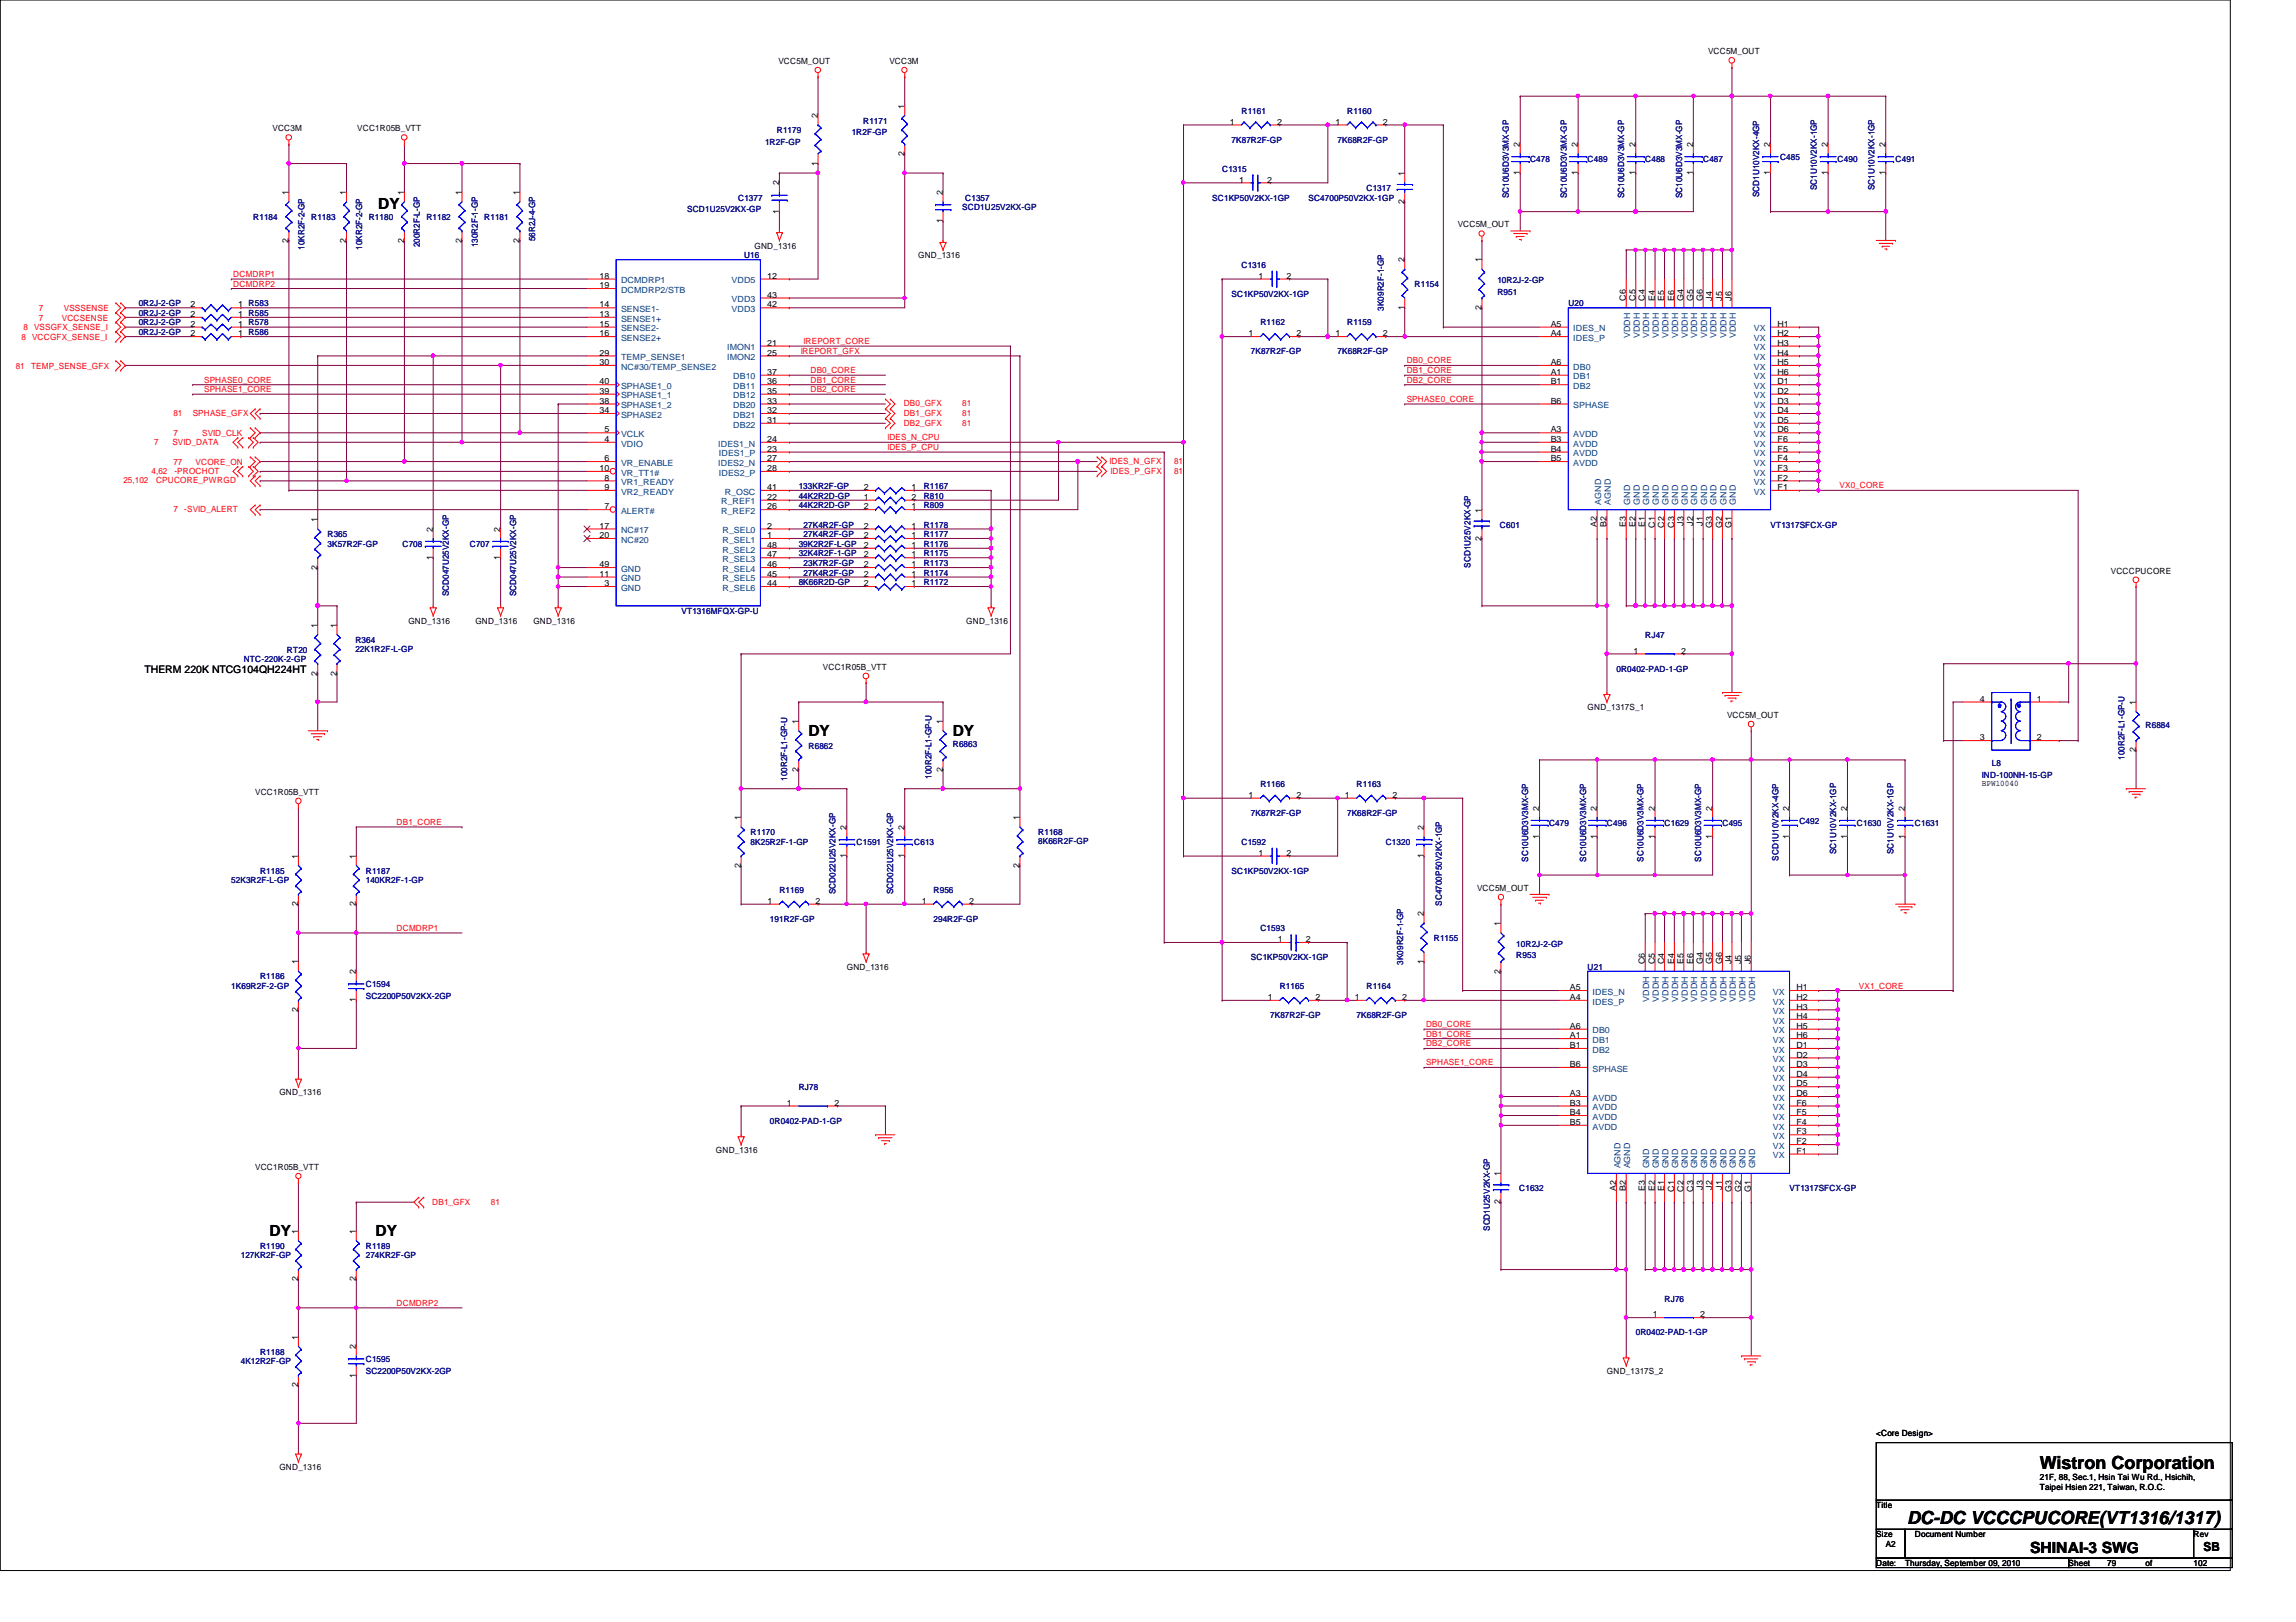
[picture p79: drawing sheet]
<svg xmlns="http://www.w3.org/2000/svg" width="297mm" height="210mm" viewBox="0 0 297 210" stroke-linecap="round" stroke-linejoin="round" font-family="sans-serif">
<defs><g id="words">
<g font-size="2.3">
<text x="263.9" y="190.1">Wistron Corporation</text>
<text x="246.7" y="197.2">DC-DC VCCCPUCORE(VT1316/1317)</text>
</g>
<g font-size="2">
<text x="48.9" y="27">DY</text>
<text x="104.6" y="95.2">DY</text>
<text x="123.3" y="95.2">DY</text>
<text x="34.9" y="159.9">DY</text>
<text x="48.6" y="159.9">DY</text>
<text x="262.6" y="201">SHINAI-3 SWG</text>
</g>
<text font-size="1.6" x="285.1" y="200.7">SB</text>
<text font-size="1.4" x="18.7" y="87.1">THERM 220K NTCG104QH224HT</text>
<g font-size="1.1">
<text x="100.7" y="8.3">VCC5M_OUT</text>
<text x="115.1" y="8.3">VCC3M</text>
<text x="221" y="7">VCC5M_OUT</text>
<text x="35.3" y="17">VCC3M</text>
<text x="46.2" y="17">VCC1R05B_VTT</text>
<text x="105.8" y="15.3" transform="rotate(-90 105.8 15.3)">2</text>
<text x="117" y="14.1" transform="rotate(-90 117 14.1)">1</text>
<text x="159.1" y="16.1">1</text>
<text x="165.2" y="16.1">2</text>
<text x="172.8" y="16.1">1</text>
<text x="178.9" y="16.1">2</text>
<text x="105.8" y="21.4" transform="rotate(-90 105.8 21.4)">1</text>
<text x="117" y="20.2" transform="rotate(-90 117 20.2)">2</text>
<text x="160.3" y="23.6">1</text>
<text x="164" y="23.6">2</text>
<text x="181.7" y="22.8" transform="rotate(-90 181.7 22.8)">1</text>
<text x="196.6" y="22.7" transform="rotate(-90 196.6 22.7)">1</text>
<text x="196.6" y="19" transform="rotate(-90 196.6 19)">2</text>
<text x="204.1" y="22.7" transform="rotate(-90 204.1 22.7)">1</text>
<text x="204.1" y="19" transform="rotate(-90 204.1 19)">2</text>
<text x="211.6" y="22.7" transform="rotate(-90 211.6 22.7)">1</text>
<text x="211.6" y="19" transform="rotate(-90 211.6 19)">2</text>
<text x="219" y="22.7" transform="rotate(-90 219 22.7)">1</text>
<text x="219" y="19" transform="rotate(-90 219 19)">2</text>
<text x="229" y="22.7" transform="rotate(-90 229 22.7)">1</text>
<text x="229" y="19" transform="rotate(-90 229 19)">2</text>
<text x="236.5" y="22.7" transform="rotate(-90 236.5 22.7)">1</text>
<text x="236.5" y="19" transform="rotate(-90 236.5 19)">2</text>
<text x="243.9" y="22.7" transform="rotate(-90 243.9 22.7)">1</text>
<text x="243.9" y="19" transform="rotate(-90 243.9 19)">2</text>
<text x="37.3" y="25.2" transform="rotate(-90 37.3 25.2)">1</text>
<text x="44.8" y="25.2" transform="rotate(-90 44.8 25.2)">1</text>
<text x="52.3" y="25.2" transform="rotate(-90 52.3 25.2)">1</text>
<text x="59.7" y="25.2" transform="rotate(-90 59.7 25.2)">1</text>
<text x="67.2" y="25.2" transform="rotate(-90 67.2 25.2)">1</text>
<text x="100.8" y="27.6" transform="rotate(-90 100.8 27.6)">1</text>
<text x="100.8" y="24" transform="rotate(-90 100.8 24)">2</text>
<text x="122" y="28.9" transform="rotate(-90 122 28.9)">1</text>
<text x="122" y="25.2" transform="rotate(-90 122 25.2)">2</text>
<text x="181.7" y="26.4" transform="rotate(-90 181.7 26.4)">2</text>
<text x="188.6" y="29.4">VCC5M_OUT</text>
<text x="37.3" y="31.4" transform="rotate(-90 37.3 31.4)">2</text>
<text x="44.8" y="31.4" transform="rotate(-90 44.8 31.4)">2</text>
<text x="52.3" y="31.4" transform="rotate(-90 52.3 31.4)">2</text>
<text x="59.7" y="31.4" transform="rotate(-90 59.7 31.4)">2</text>
<text x="67.2" y="31.4" transform="rotate(-90 67.2 31.4)">2</text>
<text x="97.6" y="32.2">GND_1316</text>
<text x="118.8" y="33.4">GND_1316</text>
<text x="181.7" y="34" transform="rotate(-90 181.7 34)">2</text>
<text x="191.7" y="34" transform="rotate(-90 191.7 34)">1</text>
<text x="24.6" y="41">2</text>
<text x="24.6" y="39.8">2</text>
<text x="30.8" y="41">1 R585</text>
<text x="30.8" y="39.8">1 R583</text>
<text x="77.6" y="41">13</text>
<text x="77.6" y="39.8">14</text>
<text x="77.6" y="36.1">18</text>
<text x="77.6" y="37.3">19</text>
<text x="99.3" y="36.1">12</text>
<text x="99.3" y="38.5">43</text>
<text x="99.3" y="39.8">42</text>
<text x="162.8" y="36.1">1</text>
<text x="166.5" y="36.1">2</text>
<text x="181.7" y="40.1" transform="rotate(-90 181.7 40.1)">1</text>
<text x="191.7" y="40.1" transform="rotate(-90 191.7 40.1)">2</text>
<text x="210.4" y="38.9" transform="rotate(-90 210.4 38.9)">C6</text>
<text x="211.6" y="38.9" transform="rotate(-90 211.6 38.9)">C5</text>
<text x="212.8" y="38.9" transform="rotate(-90 212.8 38.9)">C4</text>
<text x="214.1" y="38.9" transform="rotate(-90 214.1 38.9)">E4</text>
<text x="215.3" y="38.9" transform="rotate(-90 215.3 38.9)">E5</text>
<text x="216.6" y="38.9" transform="rotate(-90 216.6 38.9)">E6</text>
<text x="217.8" y="38.9" transform="rotate(-90 217.8 38.9)">G4</text>
<text x="219" y="38.9" transform="rotate(-90 219 38.9)">G5</text>
<text x="220.3" y="38.9" transform="rotate(-90 220.3 38.9)">G6</text>
<text x="221.5" y="38.9" transform="rotate(-90 221.5 38.9)">J4</text>
<text x="222.8" y="38.9" transform="rotate(-90 222.8 38.9)">J5</text>
<text x="224" y="38.9" transform="rotate(-90 224 38.9)">J6</text>
<text x="24.6" y="43.5">2</text>
<text x="24.6" y="42.3">2</text>
<text x="30.8" y="43.5">1 R586</text>
<text x="30.8" y="42.3">1 R578</text>
<text x="77.6" y="46">29</text>
<text x="77.6" y="43.5">16</text>
<text x="77.6" y="42.3">15</text>
<text x="77.6" y="47.2">30</text>
<text x="99.3" y="44.7">21</text>
<text x="99.3" y="46">25</text>
<text x="161.5" y="43.5">1</text>
<text x="167.7" y="43.5">2</text>
<text x="172.8" y="43.5">1</text>
<text x="178.9" y="43.5">2</text>
<text x="200.6" y="43.5">A4</text>
<text x="200.6" y="42.3">A5</text>
<text x="200.6" y="47.2">A6</text>
<text x="230" y="42.3">H1</text>
<text x="230" y="43.5">H2</text>
<text x="230" y="44.7">H3</text>
<text x="230" y="46">H4</text>
<text x="230" y="47.2">H5</text>
<text x="77.6" y="53.5">34</text>
<text x="77.6" y="52.2">38</text>
<text x="77.6" y="51">39</text>
<text x="77.6" y="49.7">40</text>
<text x="99.3" y="48.5">37</text>
<text x="99.3" y="49.7">36</text>
<text x="99.3" y="51">35</text>
<text x="99.3" y="52.2">33</text>
<text x="99.3" y="53.5">32</text>
<text x="200.6" y="48.5">A1</text>
<text x="200.6" y="49.7">B1</text>
<text x="200.6" y="52.2">B6</text>
<text x="230" y="49.7">D1</text>
<text x="230" y="51">D2</text>
<text x="230" y="52.2">D3</text>
<text x="230" y="53.5">D4</text>
<text x="230" y="48.5">H6</text>
<text x="78.2" y="59.7">6</text>
<text x="78.2" y="57.2">4</text>
<text x="78.2" y="56">5</text>
<text x="99.3" y="54.7">31</text>
<text x="99.3" y="57.2">24</text>
<text x="99.3" y="58.5">23</text>
<text x="99.3" y="59.7">27</text>
<text x="200.6" y="56">A3</text>
<text x="200.6" y="57.2">B3</text>
<text x="200.6" y="58.5">B4</text>
<text x="200.6" y="59.7">B5</text>
<text x="230" y="54.7">D5</text>
<text x="230" y="56">D6</text>
<text x="230" y="59.7">F4</text>
<text x="230" y="58.5">F5</text>
<text x="230" y="57.2">F6</text>
<text x="77.6" y="61">10</text>
<text x="78.2" y="65.9">7</text>
<text x="78.2" y="63.4">9</text>
<text x="78.2" y="62.2">8</text>
<text x="99.3" y="61">28</text>
<text x="99.3" y="63.4">41</text>
<text x="99.3" y="64.7">22</text>
<text x="99.3" y="65.9">26</text>
<text x="111.8" y="63.4">2</text>
<text x="111.8" y="64.7">1</text>
<text x="111.8" y="65.9">2</text>
<text x="117.9" y="63.4">1</text>
<text x="117.9" y="64.7">2</text>
<text x="117.9" y="65.9">1</text>
<text x="230" y="63.4">F1</text>
<text x="230" y="62.2">F2</text>
<text x="230" y="61">F3</text>
<text x="41.1" y="67.6" transform="rotate(-90 41.1 67.6)">1</text>
<text x="56" y="68.8" transform="rotate(-90 56 68.8)">2</text>
<text x="64.7" y="68.8" transform="rotate(-90 64.7 68.8)">2</text>
<text x="77.6" y="68.4">17</text>
<text x="77.6" y="69.6">20</text>
<text x="99.3" y="68.4">2</text>
<text x="99.3" y="69.6">1</text>
<text x="99.3" y="70.9">48</text>
<text x="111.8" y="69.6">2</text>
<text x="111.8" y="70.9">2</text>
<text x="111.8" y="68.4">2</text>
<text x="117.9" y="69.6">1</text>
<text x="117.9" y="70.9">1</text>
<text x="117.9" y="68.4">1</text>
<text x="191.7" y="70" transform="rotate(-90 191.7 70)">2</text>
<text x="191.7" y="66.3" transform="rotate(-90 191.7 66.3)">1</text>
<text x="206.6" y="68.2" transform="rotate(-90 206.6 68.2)">A2</text>
<text x="207.9" y="68.2" transform="rotate(-90 207.9 68.2)">B2</text>
<text x="210.4" y="68.2" transform="rotate(-90 210.4 68.2)">E3</text>
<text x="211.6" y="68.2" transform="rotate(-90 211.6 68.2)">E2</text>
<text x="212.8" y="68.2" transform="rotate(-90 212.8 68.2)">E1</text>
<text x="214.1" y="68.3" transform="rotate(-90 214.1 68.3)">C1</text>
<text x="215.3" y="68.3" transform="rotate(-90 215.3 68.3)">C2</text>
<text x="216.6" y="68.3" transform="rotate(-90 216.6 68.3)">C3</text>
<text x="217.8" y="68.1" transform="rotate(-90 217.8 68.1)">J3</text>
<text x="219" y="68.1" transform="rotate(-90 219 68.1)">J2</text>
<text x="220.3" y="68.1" transform="rotate(-90 220.3 68.1)">J1</text>
<text x="221.5" y="68.4" transform="rotate(-90 221.5 68.4)">G3</text>
<text x="222.8" y="68.4" transform="rotate(-90 222.8 68.4)">G2</text>
<text x="224" y="68.4" transform="rotate(-90 224 68.4)">G1</text>
<text x="41.1" y="73.7" transform="rotate(-90 41.1 73.7)">2</text>
<text x="56" y="72.5" transform="rotate(-90 56 72.5)">1</text>
<text x="64.7" y="72.5" transform="rotate(-90 64.7 72.5)">1</text>
<text x="77.6" y="74.6">11</text>
<text x="77.6" y="73.4">49</text>
<text x="78.2" y="75.9">3</text>
<text x="99.3" y="72.1">47</text>
<text x="99.3" y="73.4">46</text>
<text x="99.3" y="74.6">45</text>
<text x="99.3" y="75.9">44</text>
<text x="111.8" y="75.9">2</text>
<text x="111.8" y="73.4">2</text>
<text x="111.8" y="72.1">2</text>
<text x="111.8" y="74.6">2</text>
<text x="117.9" y="75.9">1</text>
<text x="117.9" y="73.4">1</text>
<text x="117.9" y="72.1">1</text>
<text x="117.9" y="74.6">1</text>
<text x="273.1" y="74.3">VCCCPUCORE</text>
<text x="41.1" y="81.2" transform="rotate(-90 41.1 81.2)">1</text>
<text x="43.6" y="81.2" transform="rotate(-90 43.6 81.2)">1</text>
<text x="52.8" y="80.7">GND_1316</text>
<text x="61.5" y="80.7">GND_1316</text>
<text x="69" y="80.7">GND_1316</text>
<text x="125" y="80.7">GND_1316</text>
<text x="41.1" y="87.4" transform="rotate(-90 41.1 87.4)">2</text>
<text x="43.6" y="87.4" transform="rotate(-90 43.6 87.4)">2</text>
<text x="106.5" y="86.7">VCC1R05B_VTT</text>
<text x="211.3" y="84.6">1</text>
<text x="217.5" y="84.6">2</text>
<text x="103.3" y="93.7" transform="rotate(-90 103.3 93.7)">1</text>
<text x="122" y="93.7" transform="rotate(-90 122 93.7)">1</text>
<text x="205.4" y="91.9">GND_1317S_1</text>
<text x="223.4" y="92.9">VCC5M_OUT</text>
<text x="256.2" y="90.8">4</text>
<text x="256.2" y="95.8">3</text>
<text x="263.5" y="90.8">1</text>
<text x="263.5" y="95.8">2</text>
<text x="276.3" y="91.2" transform="rotate(-90 276.3 91.2)">1</text>
<text x="103.3" y="99.9" transform="rotate(-90 103.3 99.9)">2</text>
<text x="122" y="99.9" transform="rotate(-90 122 99.9)">2</text>
<text x="256.4" y="101.7">BPW10040</text>
<text x="276.3" y="97.4" transform="rotate(-90 276.3 97.4)">2</text>
<text x="33" y="102.9">VCC1R05B_VTT</text>
<text x="95.8" y="106.1" transform="rotate(-90 95.8 106.1)">1</text>
<text x="109.5" y="107.4" transform="rotate(-90 109.5 107.4)">2</text>
<text x="117" y="107.4" transform="rotate(-90 117 107.4)">2</text>
<text x="131.9" y="106.1" transform="rotate(-90 131.9 106.1)">1</text>
<text x="161.5" y="103.3">1</text>
<text x="167.7" y="103.3">2</text>
<text x="174" y="103.3">1</text>
<text x="180.2" y="103.3">2</text>
<text x="184.2" y="107.4" transform="rotate(-90 184.2 107.4)">2</text>
<text x="199.1" y="104.9" transform="rotate(-90 199.1 104.9)">2</text>
<text x="206.6" y="104.9" transform="rotate(-90 206.6 104.9)">2</text>
<text x="214.1" y="104.9" transform="rotate(-90 214.1 104.9)">2</text>
<text x="221.5" y="104.9" transform="rotate(-90 221.5 104.9)">2</text>
<text x="231.5" y="104.9" transform="rotate(-90 231.5 104.9)">2</text>
<text x="239" y="104.9" transform="rotate(-90 239 104.9)">2</text>
<text x="246.4" y="104.9" transform="rotate(-90 246.4 104.9)">2</text>
<text x="38.6" y="111.1" transform="rotate(-90 38.6 111.1)">1</text>
<text x="46.1" y="111.1" transform="rotate(-90 46.1 111.1)">1</text>
<text x="95.8" y="112.3" transform="rotate(-90 95.8 112.3)">2</text>
<text x="109.5" y="111" transform="rotate(-90 109.5 111)">1</text>
<text x="117" y="111" transform="rotate(-90 117 111)">1</text>
<text x="131.9" y="112.3" transform="rotate(-90 131.9 112.3)">2</text>
<text x="162.8" y="110.7">1</text>
<text x="166.5" y="110.7">2</text>
<text x="184.2" y="111" transform="rotate(-90 184.2 111)">1</text>
<text x="199.1" y="108.5" transform="rotate(-90 199.1 108.5)">1</text>
<text x="206.6" y="108.5" transform="rotate(-90 206.6 108.5)">1</text>
<text x="214.1" y="108.5" transform="rotate(-90 214.1 108.5)">1</text>
<text x="221.5" y="108.5" transform="rotate(-90 221.5 108.5)">1</text>
<text x="231.5" y="108.5" transform="rotate(-90 231.5 108.5)">1</text>
<text x="239" y="108.5" transform="rotate(-90 239 108.5)">1</text>
<text x="246.4" y="108.5" transform="rotate(-90 246.4 108.5)">1</text>
<text x="38.6" y="117.3" transform="rotate(-90 38.6 117.3)">2</text>
<text x="46.1" y="117.3" transform="rotate(-90 46.1 117.3)">2</text>
<text x="99.3" y="117">1</text>
<text x="105.5" y="117">2</text>
<text x="119.2" y="117">1</text>
<text x="125.4" y="117">2</text>
<text x="184.2" y="118.6" transform="rotate(-90 184.2 118.6)">2</text>
<text x="191.1" y="115.3">VCC5M_OUT</text>
<text x="194.1" y="119.8" transform="rotate(-90 194.1 119.8)">1</text>
<text x="38.6" y="124.8" transform="rotate(-90 38.6 124.8)">1</text>
<text x="109.6" y="125.5">GND_1316</text>
<text x="165.3" y="121.9">1</text>
<text x="168.9" y="121.9">2</text>
<text x="184.2" y="124.8" transform="rotate(-90 184.2 124.8)">1</text>
<text x="194.1" y="126" transform="rotate(-90 194.1 126)">2</text>
<text x="212.8" y="124.8" transform="rotate(-90 212.8 124.8)">C6</text>
<text x="214.1" y="124.8" transform="rotate(-90 214.1 124.8)">C5</text>
<text x="215.3" y="124.8" transform="rotate(-90 215.3 124.8)">C4</text>
<text x="216.6" y="124.8" transform="rotate(-90 216.6 124.8)">E4</text>
<text x="217.8" y="124.8" transform="rotate(-90 217.8 124.8)">E5</text>
<text x="219" y="124.8" transform="rotate(-90 219 124.8)">E6</text>
<text x="220.3" y="124.8" transform="rotate(-90 220.3 124.8)">G4</text>
<text x="221.5" y="124.8" transform="rotate(-90 221.5 124.8)">G5</text>
<text x="222.8" y="124.8" transform="rotate(-90 222.8 124.8)">G6</text>
<text x="224" y="124.8" transform="rotate(-90 224 124.8)">J4</text>
<text x="225.3" y="124.8" transform="rotate(-90 225.3 124.8)">J5</text>
<text x="226.5" y="124.8" transform="rotate(-90 226.5 124.8)">J6</text>
<text x="38.6" y="131" transform="rotate(-90 38.6 131)">2</text>
<text x="46.1" y="129.7" transform="rotate(-90 46.1 129.7)">1</text>
<text x="46.1" y="126.1" transform="rotate(-90 46.1 126.1)">2</text>
<text x="164" y="129.4">1</text>
<text x="170.2" y="129.4">2</text>
<text x="175.3" y="129.4">1</text>
<text x="181.4" y="129.4">2</text>
<text x="203.1" y="129.4">A4</text>
<text x="203.1" y="128.1">A5</text>
<text x="232.4" y="128.1">H1</text>
<text x="232.4" y="129.4">H2</text>
<text x="232.4" y="130.6">H3</text>
<text x="232.4" y="131.9">H4</text>
<text x="203.1" y="134.4">A1</text>
<text x="203.1" y="133.1">A6</text>
<text x="203.1" y="135.6">B1</text>
<text x="232.4" y="135.6">D1</text>
<text x="232.4" y="136.9">D2</text>
<text x="232.4" y="133.1">H5</text>
<text x="232.4" y="134.4">H6</text>
<text x="36.1" y="141.7">GND_1316</text>
<text x="101.8" y="143.1">1</text>
<text x="107.9" y="143.1">2</text>
<text x="203.1" y="141.9">A3</text>
<text x="203.1" y="143.1">B3</text>
<text x="203.1" y="138.1">B6</text>
<text x="232.4" y="138.1">D3</text>
<text x="232.4" y="139.4">D4</text>
<text x="232.4" y="140.6">D5</text>
<text x="232.4" y="141.9">D6</text>
<text x="232.4" y="143.1">F6</text>
<text x="92.6" y="149.2">GND_1316</text>
<text x="203.1" y="144.3">B4</text>
<text x="203.1" y="145.6">B5</text>
<text x="232.4" y="149.3">F1</text>
<text x="232.4" y="148.1">F2</text>
<text x="232.4" y="146.8">F3</text>
<text x="232.4" y="145.6">F4</text>
<text x="232.4" y="144.3">F5</text>
<text x="33" y="151.4">VCC1R05B_VTT</text>
<text x="194.1" y="155.9" transform="rotate(-90 194.1 155.9)">2</text>
<text x="194.1" y="152.2" transform="rotate(-90 194.1 152.2)">1</text>
<text x="209.1" y="154.1" transform="rotate(-90 209.1 154.1)">A2</text>
<text x="210.4" y="154.1" transform="rotate(-90 210.4 154.1)">B2</text>
<text x="212.8" y="154.1" transform="rotate(-90 212.8 154.1)">E3</text>
<text x="214.1" y="154.1" transform="rotate(-90 214.1 154.1)">E2</text>
<text x="215.3" y="154.1" transform="rotate(-90 215.3 154.1)">E1</text>
<text x="216.6" y="154.2" transform="rotate(-90 216.6 154.2)">C1</text>
<text x="217.8" y="154.2" transform="rotate(-90 217.8 154.2)">C2</text>
<text x="219" y="154.2" transform="rotate(-90 219 154.2)">C3</text>
<text x="220.3" y="154" transform="rotate(-90 220.3 154)">J3</text>
<text x="221.5" y="154" transform="rotate(-90 221.5 154)">J2</text>
<text x="222.8" y="154" transform="rotate(-90 222.8 154)">J1</text>
<text x="224" y="154.3" transform="rotate(-90 224 154.3)">G3</text>
<text x="225.3" y="154.3" transform="rotate(-90 225.3 154.3)">G2</text>
<text x="226.5" y="154.3" transform="rotate(-90 226.5 154.3)">G1</text>
<text x="38.6" y="159.7" transform="rotate(-90 38.6 159.7)">1</text>
<text x="46.1" y="159.7" transform="rotate(-90 46.1 159.7)">1</text>
<text x="38.6" y="165.8" transform="rotate(-90 38.6 165.8)">2</text>
<text x="46.1" y="165.8" transform="rotate(-90 46.1 165.8)">2</text>
<text x="38.6" y="173.4" transform="rotate(-90 38.6 173.4)">1</text>
<text x="213.8" y="170.5">1</text>
<text x="220" y="170.5">2</text>
<text x="38.6" y="179.5" transform="rotate(-90 38.6 179.5)">2</text>
<text x="46.1" y="178.3" transform="rotate(-90 46.1 178.3)">1</text>
<text x="46.1" y="174.6" transform="rotate(-90 46.1 174.6)">2</text>
<text x="207.9" y="177.8">GND_1317S_2</text>
<text x="242.7" y="185.9">&lt;Core Design&gt;</text>
<text x="36.1" y="190.2">GND_1316</text>
<text x="263.9" y="191.5">21F, 88, Sec.1, Hsin Tai Wu Rd., Hsichih,</text>
<text x="242.7" y="195.2">Title</text>
<text x="263.9" y="192.8">Taipei Hsien 221, Taiwan, R.O.C.</text>
<text x="242.7" y="199">Size</text>
<text x="242.7" y="202.7">Date:</text>
<text x="244" y="200.2">A2</text>
<text x="246.5" y="202.7">Thursday, September 09, 2010</text>
<text x="247.7" y="199">Document Number</text>
<text x="267.6" y="202.7">Sheet</text>
<text x="272.6" y="202.7">79</text>
<text x="277.6" y="202.7">of</text>
<text x="283.8" y="199">Rev</text>
<text x="283.8" y="202.7">102</text>
</g>
<g font-size="1.1" fill="#000080">
<text x="100.5" y="17.2">R1179</text>
<text x="110.2" y="17.5">1R2F-GP</text>
<text x="111.7" y="16">R1171</text>
<text x="160.6" y="14.7">R1161</text>
<text x="174.3" y="14.7">R1160</text>
<text x="99" y="18.7">1R2F-GP</text>
<text x="158.1" y="22.2">C1315</text>
<text x="159.3" y="18.5">7K87R2F-GP</text>
<text x="173.1" y="18.5">7K68R2F-GP</text>
<text x="197.9" y="21">C478</text>
<text x="205.4" y="21">C489</text>
<text x="212.8" y="21">C488</text>
<text x="220.3" y="21">C487</text>
<text x="230.3" y="20.7">C485</text>
<text x="237.7" y="21">C490</text>
<text x="245.2" y="21">C491</text>
<text x="32.8" y="28.4">R1184</text>
<text x="40.3" y="28.4">R1183</text>
<text x="47.7" y="28.4">R1180</text>
<text x="55.2" y="28.4">R1182</text>
<text x="62.7" y="28.4">R1181</text>
<text x="88.9" y="27.4">SCD1U25V2KX-GP</text>
<text x="95.5" y="26">C1377</text>
<text x="124.5" y="27.2">SCD1U25V2KX-GP</text>
<text x="124.9" y="26">C1357</text>
<text x="156.8" y="26">SC1KP50V2KX-1GP</text>
<text x="169.3" y="26">SC4700P50V2KX-1GP</text>
<text x="176.8" y="24.7">C1317</text>
<text x="195.2" y="25.7" transform="rotate(-90 195.2 25.7)">SC10U6D3V3MX-GP</text>
<text x="202.7" y="25.7" transform="rotate(-90 202.7 25.7)">SC10U6D3V3MX-GP</text>
<text x="210.1" y="25.7" transform="rotate(-90 210.1 25.7)">SC10U6D3V3MX-GP</text>
<text x="217.6" y="25.7" transform="rotate(-90 217.6 25.7)">SC10U6D3V3MX-GP</text>
<text x="227.6" y="25.5" transform="rotate(-90 227.6 25.5)">SCD1U10V2KX-4GP</text>
<text x="235" y="24.6" transform="rotate(-90 235 24.6)">SC1U10V2KX-1GP</text>
<text x="242.5" y="24.6" transform="rotate(-90 242.5 24.6)">SC1U10V2KX-1GP</text>
<text x="39.4" y="32.3" transform="rotate(-90 39.4 32.3)">10KR2F-2-GP</text>
<text x="46.9" y="32.3" transform="rotate(-90 46.9 32.3)">10KR2F-2-GP</text>
<text x="54.3" y="32" transform="rotate(-90 54.3 32)">200R2F-L-GP</text>
<text x="61.8" y="32" transform="rotate(-90 61.8 32)">130R2F-1-GP</text>
<text x="69.3" y="31.2" transform="rotate(-90 69.3 31.2)">56R2J-4-GP</text>
<text x="96.3" y="33.4">U16</text>
<text x="160.6" y="34.7">C1316</text>
<text x="17.9" y="40.9">0R2J-2-GP</text>
<text x="17.9" y="39.6">0R2J-2-GP</text>
<text x="159.3" y="38.4">SC1KP50V2KX-1GP</text>
<text x="179" y="40.2" transform="rotate(-90 179 40.2)">3K09R2F-1-GP</text>
<text x="183" y="37.2">R1154</text>
<text x="193.7" y="38.1">R951</text>
<text x="193.7" y="36.7">10R2J-2-GP</text>
<text x="202.9" y="39.6">U20</text>
<text x="17.9" y="43.4">0R2J-2-GP</text>
<text x="17.9" y="42.1">0R2J-2-GP</text>
<text x="161.8" y="45.8">7K87R2F-GP</text>
<text x="163.1" y="42.1">R1162</text>
<text x="173.1" y="45.8">7K68R2F-GP</text>
<text x="174.3" y="42.1">R1159</text>
<text x="103.3" y="63.3">133KR2F-GP</text>
<text x="103.3" y="64.5">44K2R2D-GP</text>
<text x="103.3" y="65.8">44K2R2D-GP</text>
<text x="119.5" y="63.3">R1167</text>
<text x="119.5" y="64.5">R810</text>
<text x="119.5" y="65.8">R809</text>
<text x="42.4" y="69.5">R365</text>
<text x="42.4" y="70.7">3K57R2F-GP</text>
<text x="52.1" y="70.7">C708</text>
<text x="60.8" y="70.7">C707</text>
<text x="103.3" y="70.7">39K2R2F-L-GP</text>
<text x="104" y="69.5">27K4R2F-GP</text>
<text x="104" y="68.3">27K4R2F-GP</text>
<text x="119.5" y="69.5">R1177</text>
<text x="119.5" y="70.7">R1176</text>
<text x="119.5" y="68.3">R1178</text>
<text x="194.1" y="68.3">C601</text>
<text x="229.1" y="68.3">VT1317SFCX-GP</text>
<text x="58.1" y="77.2" transform="rotate(-90 58.1 77.2)">SCD047U25V2KX-GP</text>
<text x="66.8" y="77.2" transform="rotate(-90 66.8 77.2)">SCD047U25V2KX-GP</text>
<text x="103.3" y="75.7">8K66R2D-GP</text>
<text x="103.3" y="72">32K4R2F-1-GP</text>
<text x="104" y="73.2">23K7R2F-GP</text>
<text x="104" y="74.5">27K4R2F-GP</text>
<text x="119.5" y="75.7">R1172</text>
<text x="119.5" y="73.2">R1173</text>
<text x="119.5" y="72">R1175</text>
<text x="119.5" y="74.5">R1174</text>
<text x="190.2" y="73.4" transform="rotate(-90 190.2 73.4)">SCD1U25V2KX-GP</text>
<text x="46" y="83.2">R364</text>
<text x="88.2" y="79.5">VT1316MFQX-GP-U</text>
<text x="212.8" y="82.6">RJ47</text>
<text x="31.5" y="85.7">NTC-220K-2-GP</text>
<text x="37.1" y="84.5">RT20</text>
<text x="46" y="84.3">22K1R2F-L-GP</text>
<text x="209.1" y="87">0R0402-PAD-1-GP</text>
<text x="277.6" y="94.1">R6884</text>
<text x="101.9" y="101" transform="rotate(-90 101.9 101)">100R2F-L1-GP-U</text>
<text x="104.6" y="96.9">R6862</text>
<text x="120.5" y="100.8" transform="rotate(-90 120.5 100.8)">100R2F-L1-GP-U</text>
<text x="123.3" y="96.6">R6863</text>
<text x="163.1" y="101.9">R1166</text>
<text x="175.5" y="101.9">R1163</text>
<text x="256.4" y="100.6">IND-100NH-15-GP</text>
<text x="257.7" y="99.1">L8</text>
<text x="274.9" y="98.3" transform="rotate(-90 274.9 98.3)">100R2F-L1-GP-U</text>
<text x="161.8" y="105.6">7K87R2F-GP</text>
<text x="174.3" y="105.6">7K68R2F-GP</text>
<text x="200.4" y="106.8">C479</text>
<text x="207.9" y="106.8">C496</text>
<text x="215.3" y="106.8">C1629</text>
<text x="222.8" y="106.8">C495</text>
<text x="232.8" y="106.6">C492</text>
<text x="240.2" y="106.8">C1630</text>
<text x="247.7" y="106.8">C1631</text>
<text x="33.7" y="113.1">R1185</text>
<text x="47.3" y="113.1">R1187</text>
<text x="97.1" y="108.1">R1170</text>
<text x="97.1" y="109.3">8K25R2F-1-GP</text>
<text x="110.8" y="109.3">C1591</text>
<text x="118.3" y="109.3">C613</text>
<text x="134.3" y="108.1">R1168</text>
<text x="134.3" y="109.2">8K66R2F-GP</text>
<text x="159.3" y="113.1">SC1KP50V2KX-1GP</text>
<text x="160.6" y="109.3">C1592</text>
<text x="179.3" y="109.3">C1320</text>
<text x="197.7" y="111.5" transform="rotate(-90 197.7 111.5)">SC10U6D3V3MX-GP</text>
<text x="205.2" y="111.5" transform="rotate(-90 205.2 111.5)">SC10U6D3V3MX-GP</text>
<text x="212.6" y="111.5" transform="rotate(-90 212.6 111.5)">SC10U6D3V3MX-GP</text>
<text x="220.1" y="111.5" transform="rotate(-90 220.1 111.5)">SC10U6D3V3MX-GP</text>
<text x="230.1" y="111.4" transform="rotate(-90 230.1 111.4)">SCD1U10V2KX-4GP</text>
<text x="237.5" y="110.5" transform="rotate(-90 237.5 110.5)">SC1U10V2KX-1GP</text>
<text x="245" y="110.5" transform="rotate(-90 245 110.5)">SC1U10V2KX-1GP</text>
<text x="29.9" y="114.3">52K3R2F-L-GP</text>
<text x="47.3" y="114.3">140KR2F-1-GP</text>
<text x="99.6" y="119.3">191R2F-GP</text>
<text x="100.8" y="115.6">R1169</text>
<text x="108.1" y="115.7" transform="rotate(-90 108.1 115.7)">SCD022U25V2KX-GP</text>
<text x="115.6" y="115.7" transform="rotate(-90 115.6 115.7)">SCD022U25V2KX-GP</text>
<text x="120.8" y="115.6">R956</text>
<text x="120.8" y="119.3">294R2F-GP</text>
<text x="186.5" y="117.2" transform="rotate(-90 186.5 117.2)">SC4700P50V2KX-1GP</text>
<text x="161.8" y="124.3">SC1KP50V2KX-1GP</text>
<text x="163.1" y="120.5">C1593</text>
<text x="181.5" y="124.8" transform="rotate(-90 181.5 124.8)">3K09R2F-1-GP</text>
<text x="185.5" y="121.8">R1155</text>
<text x="196.2" y="124">R953</text>
<text x="196.2" y="122.5">10R2J-2-GP</text>
<text x="205.4" y="125.5">U21</text>
<text x="29.9" y="128">1K69R2F-2-GP</text>
<text x="33.7" y="126.7">R1186</text>
<text x="47.3" y="127.8">C1594</text>
<text x="47.3" y="129.2">SC2200P50V2KX-2GP</text>
<text x="164.3" y="131.7">7K87R2F-GP</text>
<text x="165.6" y="128">R1165</text>
<text x="175.5" y="131.7">7K68R2F-GP</text>
<text x="176.8" y="128">R1164</text>
<text x="103.3" y="141.1">RJ78</text>
<text x="99.6" y="145.4">0R0402-PAD-1-GP</text>
<text x="196.6" y="154.1">C1632</text>
<text x="231.5" y="154.1">VT1317SFCX-GP</text>
<text x="33.7" y="161.6">R1190</text>
<text x="47.3" y="161.6">R1189</text>
<text x="192.7" y="159.3" transform="rotate(-90 192.7 159.3)">SCD1U25V2KX-GP</text>
<text x="31.2" y="162.9">127KR2F-GP</text>
<text x="47.3" y="162.9">274KR2F-GP</text>
<text x="211.6" y="172.8">0R0402-PAD-1-GP</text>
<text x="215.3" y="168.4">RJ76</text>
<text x="31.2" y="176.5">4K12R2F-GP</text>
<text x="33.7" y="175.3">R1188</text>
<text x="47.3" y="176.3">C1595</text>
<text x="47.3" y="177.8">SC2200P50V2KX-2GP</text>
</g>
<g font-size="1.1" fill="#f00">
<text x="30.2" y="35.9">DCMDRP1</text>
<text x="5" y="41.5">7</text>
<text x="5" y="40.3">7</text>
<text x="8" y="41.5">VCCSENSE</text>
<text x="8.3" y="40.3">VSSSENSE</text>
<text x="30.2" y="37.1">DCMDRP2</text>
<text x="2" y="47.8">81</text>
<text x="2.8" y="44">8 VCCGFX_SENSE_I</text>
<text x="3" y="42.8">8 VSSGFX_SENSE_I</text>
<text x="4" y="47.8">TEMP_SENSE_GFX</text>
<text x="103.6" y="45.8">IREPORT_GFX</text>
<text x="104" y="44.5">IREPORT_CORE</text>
<text x="182" y="47">DB0_CORE</text>
<text x="22.4" y="53.8">81</text>
<text x="24.9" y="53.8">SPHASE_GFX</text>
<text x="26.4" y="50.8">SPHASE1_CORE</text>
<text x="26.4" y="49.5">SPHASE0_CORE</text>
<text x="104.9" y="49.5">DB1_CORE</text>
<text x="104.9" y="48.3">DB0_CORE</text>
<text x="104.9" y="50.8">DB2_CORE</text>
<text x="116.9" y="53.8">DB1_GFX</text>
<text x="116.9" y="52.6">DB0_GFX</text>
<text x="124.5" y="53.8">81</text>
<text x="124.5" y="52.6">81</text>
<text x="182" y="49.5">DB2_CORE</text>
<text x="182" y="52">SPHASE0_CORE</text>
<text x="182" y="48.3">DB1_CORE</text>
<text x="19.9" y="57.6">7</text>
<text x="22.3" y="57.6">SVID_DATA</text>
<text x="22.4" y="56.4">7</text>
<text x="26.2" y="56.4">SVID_CLK</text>
<text x="114.8" y="58.3">IDES_P_CPU</text>
<text x="114.8" y="57">IDES_N_CPU</text>
<text x="116.9" y="55.1">DB2_GFX</text>
<text x="124.5" y="55.1">81</text>
<text x="16" y="62.5">25,102</text>
<text x="19.6" y="61.3">4,62</text>
<text x="20.2" y="62.5">CPUCORE_PWRGD</text>
<text x="22.4" y="60.2">77</text>
<text x="22.6" y="61.3">-PROCHOT</text>
<text x="25.3" y="60.2">VCORE_ON</text>
<text x="143.5" y="60.1">IDES_N_GFX</text>
<text x="143.7" y="61.3">IDES_P_GFX</text>
<text x="151.9" y="61.3">81</text>
<text x="151.9" y="60.1">81</text>
<text x="238" y="63.2">VX0_CORE</text>
<text x="22.4" y="66.3">7</text>
<text x="23.8" y="66.3">-SVID_ALERT</text>
<text x="51.3" y="106.8">DB1_CORE</text>
<text x="51.3" y="120.5">DCMDRP1</text>
<text x="240.5" y="127.9">VX1_CORE</text>
<text x="184.5" y="137.9">SPHASE1_CORE</text>
<text x="184.5" y="135.4">DB2_CORE</text>
<text x="184.5" y="132.9">DB0_CORE</text>
<text x="184.5" y="134.2">DB1_CORE</text>
<text x="55.9" y="156">DB1_GFX</text>
<text x="63.5" y="156">81</text>
<text x="51.3" y="169">DCMDRP2</text>
</g>
<g font-size="1.1" fill="#004080">
<text x="80.3" y="41.6">SENSE1+</text>
<text x="80.3" y="40.4">SENSE1-</text>
<text x="80.3" y="36.7">DCMDRP1</text>
<text x="80.3" y="37.9">DCMDRP2/STB</text>
<text x="94.7" y="36.7">VDD5</text>
<text x="94.7" y="39.1">VDD3</text>
<text x="94.7" y="40.4">VDD3</text>
<text x="80.3" y="46.6">TEMP_SENSE1</text>
<text x="80.3" y="44.1">SENSE2+</text>
<text x="80.3" y="42.9">SENSE2-</text>
<text x="80.3" y="47.8">NC#30/TEMP_SENSE2</text>
<text x="94.1" y="45.3">IMON1</text>
<text x="94.1" y="46.6">IMON2</text>
<text x="203.5" y="44.1">IDES_P</text>
<text x="203.5" y="42.9">IDES_N</text>
<text x="203.5" y="47.8">DB0</text>
<text x="210.9" y="43.8" transform="rotate(-90 210.9 43.8)">VDDH</text>
<text x="212.1" y="43.8" transform="rotate(-90 212.1 43.8)">VDDH</text>
<text x="213.4" y="43.8" transform="rotate(-90 213.4 43.8)">VDDH</text>
<text x="214.6" y="43.8" transform="rotate(-90 214.6 43.8)">VDDH</text>
<text x="215.9" y="43.8" transform="rotate(-90 215.9 43.8)">VDDH</text>
<text x="217.1" y="43.8" transform="rotate(-90 217.1 43.8)">VDDH</text>
<text x="218.4" y="43.8" transform="rotate(-90 218.4 43.8)">VDDH</text>
<text x="219.6" y="43.8" transform="rotate(-90 219.6 43.8)">VDDH</text>
<text x="220.8" y="43.8" transform="rotate(-90 220.8 43.8)">VDDH</text>
<text x="222.1" y="43.8" transform="rotate(-90 222.1 43.8)">VDDH</text>
<text x="223.3" y="43.8" transform="rotate(-90 223.3 43.8)">VDDH</text>
<text x="224.6" y="43.8" transform="rotate(-90 224.6 43.8)">VDDH</text>
<text x="226.9" y="42.9">VX</text>
<text x="226.9" y="44.1">VX</text>
<text x="226.9" y="45.3">VX</text>
<text x="226.9" y="46.6">VX</text>
<text x="226.9" y="47.8">VX</text>
<text x="80.3" y="52.8">SPHASE1_2</text>
<text x="80.3" y="51.6">SPHASE1_1</text>
<text x="80.3" y="50.3">SPHASE1_0</text>
<text x="94.9" y="49.1">DB10</text>
<text x="94.9" y="50.3">DB11</text>
<text x="94.9" y="51.6">DB12</text>
<text x="94.9" y="52.8">DB20</text>
<text x="203.5" y="49.1">DB1</text>
<text x="203.5" y="50.3">DB2</text>
<text x="203.5" y="52.8">SPHASE</text>
<text x="226.9" y="50.3">VX</text>
<text x="226.9" y="51.6">VX</text>
<text x="226.9" y="52.8">VX</text>
<text x="226.9" y="49.1">VX</text>
<text x="80.3" y="57.8">VDIO</text>
<text x="80.3" y="56.6">VCLK</text>
<text x="80.3" y="54.1">SPHASE2</text>
<text x="92.9" y="57.8">IDES1_N</text>
<text x="93" y="59.1">IDES1_P</text>
<text x="94.9" y="54.1">DB21</text>
<text x="94.9" y="55.3">DB22</text>
<text x="203.5" y="56.6">AVDD</text>
<text x="203.5" y="57.8">AVDD</text>
<text x="203.5" y="59.1">AVDD</text>
<text x="226.9" y="54.1">VX</text>
<text x="226.9" y="55.3">VX</text>
<text x="226.9" y="56.6">VX</text>
<text x="226.9" y="59.1">VX</text>
<text x="226.9" y="57.8">VX</text>
<text x="80.3" y="64">VR2_READY</text>
<text x="80.3" y="62.8">VR1_READY</text>
<text x="80.3" y="61.6">VR_TT1#</text>
<text x="80.3" y="60.3">VR_ENABLE</text>
<text x="92.9" y="60.3">IDES2_N</text>
<text x="93" y="61.6">IDES2_P</text>
<text x="93.3" y="65.3">R_REF1</text>
<text x="93.8" y="64">R_OSC</text>
<text x="203.5" y="60.3">AVDD</text>
<text x="207.1" y="65.3" transform="rotate(-90 207.1 65.3)">AGND</text>
<text x="208.4" y="65.3" transform="rotate(-90 208.4 65.3)">AGND</text>
<text x="210.9" y="65.3" transform="rotate(-90 210.9 65.3)">GND</text>
<text x="212.1" y="65.3" transform="rotate(-90 212.1 65.3)">GND</text>
<text x="213.4" y="65.3" transform="rotate(-90 213.4 65.3)">GND</text>
<text x="214.6" y="65.3" transform="rotate(-90 214.6 65.3)">GND</text>
<text x="215.9" y="65.3" transform="rotate(-90 215.9 65.3)">GND</text>
<text x="217.1" y="65.3" transform="rotate(-90 217.1 65.3)">GND</text>
<text x="218.4" y="65.3" transform="rotate(-90 218.4 65.3)">GND</text>
<text x="219.6" y="65.3" transform="rotate(-90 219.6 65.3)">GND</text>
<text x="220.8" y="65.3" transform="rotate(-90 220.8 65.3)">GND</text>
<text x="222.1" y="65.3" transform="rotate(-90 222.1 65.3)">GND</text>
<text x="223.3" y="65.3" transform="rotate(-90 223.3 65.3)">GND</text>
<text x="224.6" y="65.3" transform="rotate(-90 224.6 65.3)">GND</text>
<text x="226.9" y="64">VX</text>
<text x="226.9" y="62.8">VX</text>
<text x="226.9" y="61.6">VX</text>
<text x="226.9" y="60.3">VX</text>
<text x="80.3" y="66.5">ALERT#</text>
<text x="80.3" y="69">NC#17</text>
<text x="80.3" y="70.2">NC#20</text>
<text x="93.3" y="66.5">R_REF2</text>
<text x="93.5" y="69">R_SEL0</text>
<text x="93.5" y="70.2">R_SEL1</text>
<text x="93.5" y="71.5">R_SEL2</text>
<text x="80.3" y="76.5">GND</text>
<text x="80.3" y="75.2">GND</text>
<text x="80.3" y="74">GND</text>
<text x="93.5" y="72.7">R_SEL3</text>
<text x="93.5" y="74">R_SEL4</text>
<text x="93.5" y="75.2">R_SEL5</text>
<text x="93.5" y="76.5">R_SEL6</text>
<text x="206" y="130">IDES_P</text>
<text x="206" y="128.7">IDES_N</text>
<text x="213.4" y="129.6" transform="rotate(-90 213.4 129.6)">VDDH</text>
<text x="214.6" y="129.6" transform="rotate(-90 214.6 129.6)">VDDH</text>
<text x="215.9" y="129.6" transform="rotate(-90 215.9 129.6)">VDDH</text>
<text x="217.1" y="129.6" transform="rotate(-90 217.1 129.6)">VDDH</text>
<text x="218.4" y="129.6" transform="rotate(-90 218.4 129.6)">VDDH</text>
<text x="219.6" y="129.6" transform="rotate(-90 219.6 129.6)">VDDH</text>
<text x="220.8" y="129.6" transform="rotate(-90 220.8 129.6)">VDDH</text>
<text x="222.1" y="129.6" transform="rotate(-90 222.1 129.6)">VDDH</text>
<text x="223.3" y="129.6" transform="rotate(-90 223.3 129.6)">VDDH</text>
<text x="224.6" y="129.6" transform="rotate(-90 224.6 129.6)">VDDH</text>
<text x="225.8" y="129.6" transform="rotate(-90 225.8 129.6)">VDDH</text>
<text x="227.1" y="129.6" transform="rotate(-90 227.1 129.6)">VDDH</text>
<text x="229.4" y="128.7">VX</text>
<text x="229.4" y="130">VX</text>
<text x="229.4" y="131.2">VX</text>
<text x="206" y="135">DB1</text>
<text x="206" y="133.7">DB0</text>
<text x="206" y="136.2">DB2</text>
<text x="229.4" y="136.2">VX</text>
<text x="229.4" y="137.5">VX</text>
<text x="229.4" y="132.5">VX</text>
<text x="229.4" y="133.7">VX</text>
<text x="229.4" y="135">VX</text>
<text x="206" y="142.5">AVDD</text>
<text x="206" y="143.7">AVDD</text>
<text x="206" y="138.7">SPHASE</text>
<text x="229.4" y="138.7">VX</text>
<text x="229.4" y="140">VX</text>
<text x="229.4" y="141.2">VX</text>
<text x="229.4" y="142.5">VX</text>
<text x="229.4" y="143.7">VX</text>
<text x="206" y="144.9">AVDD</text>
<text x="206" y="146.2">AVDD</text>
<text x="229.4" y="149.9">VX</text>
<text x="229.4" y="148.7">VX</text>
<text x="229.4" y="147.4">VX</text>
<text x="229.4" y="146.2">VX</text>
<text x="229.4" y="144.9">VX</text>
<text x="209.6" y="151.2" transform="rotate(-90 209.6 151.2)">AGND</text>
<text x="210.9" y="151.2" transform="rotate(-90 210.9 151.2)">AGND</text>
<text x="213.4" y="151.2" transform="rotate(-90 213.4 151.2)">GND</text>
<text x="214.6" y="151.2" transform="rotate(-90 214.6 151.2)">GND</text>
<text x="215.9" y="151.2" transform="rotate(-90 215.9 151.2)">GND</text>
<text x="217.1" y="151.2" transform="rotate(-90 217.1 151.2)">GND</text>
<text x="218.4" y="151.2" transform="rotate(-90 218.4 151.2)">GND</text>
<text x="219.6" y="151.2" transform="rotate(-90 219.6 151.2)">GND</text>
<text x="220.8" y="151.2" transform="rotate(-90 220.8 151.2)">GND</text>
<text x="222.1" y="151.2" transform="rotate(-90 222.1 151.2)">GND</text>
<text x="223.3" y="151.2" transform="rotate(-90 223.3 151.2)">GND</text>
<text x="224.6" y="151.2" transform="rotate(-90 224.6 151.2)">GND</text>
<text x="225.8" y="151.2" transform="rotate(-90 225.8 151.2)">GND</text>
<text x="227.1" y="151.2" transform="rotate(-90 227.1 151.2)">GND</text>
</g>
</g></defs>
<path d="M0 0h288.5v203.2h-288.5z" fill="none" stroke="#000" stroke-width=".13"/>
<path d="M217.8 32.3h.1M217.8 32.3v3.8" fill="none" stroke="#800040" stroke-width=".13"/>
<path d="M217.6 32.2h.4l.1 .1-.1 .2-.2 .1-.2-.1z" fill-rule="evenodd" fill="#f0f"/>
<path d="M217.6 32.2h.4l.1 .1-.1 .2-.2 .1-.2-.1z" fill="none" stroke="#f0f" stroke-width=".13"/>
<path d="M224.1 12.4h.1M224.1 12.4v19.9M220.3 32.3h.1M220.3 32.3h1.3M191.7 59.7h.1M191.7 59.7h7.5" fill="none" stroke="#800040" stroke-width=".13"/>
<path d="M223.9 32.2h.3l.1 .1-.1 .2-.2 .1-.1-.1z" fill-rule="evenodd" fill="#f0f"/>
<path d="M223.9 32.2h.3l.1 .1-.1 .2-.2 .1-.1-.1z" fill="none" stroke="#f0f" stroke-width=".13"/>
<path d="M223.9 12.3h.3l.1 .1-.1 .2-.2 .1-.1-.1z" fill-rule="evenodd" fill="#f0f"/>
<path d="M223.9 12.3h.3l.1 .1-.1 .2-.2 .1-.1-.1z" fill="none" stroke="#f0f" stroke-width=".13"/>
<path d="M212.8 32.3h.1M212.8 32.3h1.3" fill="none" stroke="#800040" stroke-width=".13"/>
<path d="M212.7 32.2h.3l.1 .1-.1 .2-.2 .1-.1-.1z" fill-rule="evenodd" fill="#f0f"/>
<path d="M212.7 32.2h.3l.1 .1-.1 .2-.2 .1-.1-.1z" fill="none" stroke="#f0f" stroke-width=".13"/>
<path d="M215.3 32.3h.1M215.3 32.3h1.3M217.8 32.3h.1M217.8 32.3h1.3M232.8 48.6h.1M235.3 47.3h.1M235.3 47.3v1.3h-2.5M216.6 78.4h.1M216.6 78.4h1.2" fill="none" stroke="#800040" stroke-width=".13"/>
<path d="M235.1 48.4h.3l.1 .1-.1 .2h-.2h-.1z" fill-rule="evenodd" fill="#f0f"/>
<path d="M235.1 48.4h.3l.1 .1-.1 .2h-.2h-.1z" fill="none" stroke="#f0f" stroke-width=".13"/>
<path d="M235.3 59.7h.1M235.3 59.7v1.3" fill="none" stroke="#800040" stroke-width=".13"/>
<path d="M235.1 59.5h.3l.1 .2-.1 .2h-.2h-.1z" fill-rule="evenodd" fill="#f0f"/>
<path d="M235.1 59.5h.3l.1 .2-.1 .2h-.2h-.1z" fill="none" stroke="#f0f" stroke-width=".13"/>
<path d="M221.6 32.3h.1M221.6 32.3h1.2M235.3 56h.1M235.3 42.3h.1M235.3 48.6h.1M235.3 53.5h.1M235.3 42.3v1.3M235.3 48.6v1.2M235.3 53.5v1.3M235.3 56v1.2M221.6 78.4h.1M221.6 78.4h1.2" fill="none" stroke="#800040" stroke-width=".13"/>
<path d="M235.1 53.3h.3l.1 .2-.1 .1-.2 .1-.1-.1z" fill-rule="evenodd" fill="#f0f"/>
<path d="M235.1 53.3h.3l.1 .2-.1 .1-.2 .1-.1-.1z" fill="none" stroke="#f0f" stroke-width=".13"/>
<path d="M214.1 32.3h.1M214.1 32.3h1.2M235.3 58.5h.1M235.3 58.5v1.2M191.7 78.4h.1M206.6 69.7h.1M206.6 69.7v8.7h-14.9" fill="none" stroke="#800040" stroke-width=".13"/>
<path d="M235.1 58.3h.3l.1 .2-.1 .1-.2 .1-.1-.1z" fill-rule="evenodd" fill="#f0f"/>
<path d="M235.1 58.3h.3l.1 .2-.1 .1-.2 .1-.1-.1z" fill="none" stroke="#f0f" stroke-width=".13"/>
<path d="M220.3 78.4h.1M220.3 78.4h1.3" fill="none" stroke="#800040" stroke-width=".13"/>
<path d="M220.1 78.2h.4l.1 .2-.1 .1-.2 .1-.2-.1z" fill-rule="evenodd" fill="#f0f"/>
<path d="M220.1 78.2h.4l.1 .2-.1 .1-.2 .1-.2-.1z" fill="none" stroke="#f0f" stroke-width=".13"/>
<path d="M235.3 61h.1M235.3 61v1.2" fill="none" stroke="#800040" stroke-width=".13"/>
<path d="M235.1 60.8h.3l.1 .2-.1 .1-.2 .1-.1-.1z" fill-rule="evenodd" fill="#f0f"/>
<path d="M235.1 60.8h.3l.1 .2-.1 .1-.2 .1-.1-.1z" fill="none" stroke="#f0f" stroke-width=".13"/>
<path d="M235.3 44.8h.1M235.3 44.8v1.3" fill="none" stroke="#800040" stroke-width=".13"/>
<path d="M235.1 44.6h.3l.1 .2-.1 .1-.2 .1-.1-.1z" fill-rule="evenodd" fill="#f0f"/>
<path d="M235.1 44.6h.3l.1 .2-.1 .1-.2 .1-.1-.1z" fill="none" stroke="#f0f" stroke-width=".13"/>
<path d="M214.1 78.4h.1M214.1 78.4h1.2" fill="none" stroke="#800040" stroke-width=".13"/>
<path d="M213.9 78.2h.4v.2v.1l-.2 .1-.2-.1z" fill-rule="evenodd" fill="#f0f"/>
<path d="M213.9 78.2h.4v.2v.1l-.2 .1-.2-.1z" fill="none" stroke="#f0f" stroke-width=".13"/>
<path d="M219.1 32.3h.1M219.1 32.3h1.2M235.3 43.6h.1M235.3 43.6v1.2" fill="none" stroke="#800040" stroke-width=".13"/>
<path d="M235.1 43.4h.3l.1 .1-.1 .2-.2 .1-.1-.1z" fill-rule="evenodd" fill="#f0f"/>
<path d="M235.1 43.4h.3l.1 .1-.1 .2-.2 .1-.1-.1z" fill="none" stroke="#f0f" stroke-width=".13"/>
<path d="M191.7 59.7h.1M191.7 59.7v6.3" fill="none" stroke="#800040" stroke-width=".13"/>
<path d="M191.5 59.5h.3l.1 .2-.1 .2h-.1h-.2z" fill-rule="evenodd" fill="#f0f"/>
<path d="M191.5 59.5h.3l.1 .2-.1 .2h-.1h-.2z" fill="none" stroke="#f0f" stroke-width=".13"/>
<path d="M181.7 49.8h.1M181.7 49.8h17.5M191.7 57.2h.1M191.7 57.2v1.3" fill="none" stroke="#800040" stroke-width=".13"/>
<path d="M191.5 57.1h.3l.1 .1-.1 .2h-.1h-.2z" fill-rule="evenodd" fill="#f0f"/>
<path d="M191.5 57.1h.3l.1 .1-.1 .2h-.1h-.2z" fill="none" stroke="#f0f" stroke-width=".13"/>
<path d="M191.7 58.5h.1M191.7 58.5v1.2" fill="none" stroke="#800040" stroke-width=".13"/>
<path d="M191.5 58.3h.3l.1 .2-.1 .1-.1 .1-.2-.1z" fill-rule="evenodd" fill="#f0f"/>
<path d="M191.5 58.3h.3l.1 .2-.1 .1-.1 .1-.2-.1z" fill="none" stroke="#f0f" stroke-width=".13"/>
<g fill="none" stroke="#800040" stroke-width=".13">
<path d="M210.4 32.3h.1M210.4 32.3v3.8M210.4 32.3h1.2M224.1 32.3h.1M224.1 32.3v3.8M181.7 52.3h.1M181.7 52.3h17.5M232.8 42.3h.1M232.8 43.6h.1M232.8 42.3h2.5M232.8 43.6h2.5M210.4 69.7h.1"/>
<path d="M210.4 69.7v8.7M211.6 69.7h.1M211.6 69.7v8.7M212.8 69.7h.1M212.8 69.7v8.7M214.1 69.7h.1M214.1 69.7v8.7M215.3 69.7h.1M215.3 69.7v8.7M232.8 63.5h.1M232.8 63.5h2.5"/>
</g>
<path d="M215.2 78.2h.3l.1 .2-.1 .1-.2 .1-.1-.1z" fill-rule="evenodd" fill="#f0f"/>
<path d="M215.2 78.2h.3l.1 .2-.1 .1-.2 .1-.1-.1z" fill="none" stroke="#f0f" stroke-width=".13"/>
<path d="M216.6 69.7h.1M216.6 69.7v8.7" fill="none" stroke="#800040" stroke-width=".13"/>
<path d="M216.4 78.2h.3l.1 .2-.1 .1-.1 .1-.2-.1z" fill-rule="evenodd" fill="#f0f"/>
<path d="M216.4 78.2h.3l.1 .2-.1 .1-.1 .1-.2-.1z" fill="none" stroke="#f0f" stroke-width=".13"/>
<path d="M232.8 44.8h.1M232.8 44.8h2.5M207.9 84.6h.1M207.9 84.6v5M207.9 84.6h3.7" fill="none" stroke="#800040" stroke-width=".13"/>
<path d="M207.7 84.4h.3l.1 .2-.1 .2h-.1h-.2z" fill-rule="evenodd" fill="#f0f"/>
<path d="M207.7 84.4h.3l.1 .2-.1 .2h-.1h-.2z" fill="none" stroke="#f0f" stroke-width=".13"/>
<path d="M211.6 32.3h.1M211.6 32.3v3.8M211.6 32.3h1.2M224.1 84.6h.1M224.1 84.6v5" fill="none" stroke="#800040" stroke-width=".13"/>
<path d="M211.4 32.2h.4v.1v.2l-.2 .1-.2-.1z" fill-rule="evenodd" fill="#f0f"/>
<path d="M211.4 32.2h.4v.1v.2l-.2 .1-.2-.1z" fill="none" stroke="#f0f" stroke-width=".13"/>
<path d="M217.8 69.7h.1M217.8 69.7v8.7" fill="none" stroke="#800040" stroke-width=".13"/>
<path d="M217.6 78.2h.4l.1 .2-.1 .1-.2 .1-.2-.1z" fill-rule="evenodd" fill="#f0f"/>
<path d="M217.6 78.2h.4l.1 .2-.1 .1-.2 .1-.2-.1z" fill="none" stroke="#f0f" stroke-width=".13"/>
<path d="M219.1 69.7h.1M219.1 69.7v8.7M220.3 69.7h.1M220.3 69.7v8.7M222.8 69.7h.1M222.8 69.7v8.7M224.1 69.7h.1M224.1 69.7v8.7" fill="none" stroke="#800040" stroke-width=".13"/>
<path d="M222.6 78.2h.3l.1 .2-.1 .1-.1 .1-.2-.1z" fill-rule="evenodd" fill="#f0f"/>
<path d="M222.6 78.2h.3l.1 .2-.1 .1-.1 .1-.2-.1z" fill="none" stroke="#f0f" stroke-width=".13"/>
<path d="M221.6 69.7h.1M221.6 69.7v8.7" fill="none" stroke="#800040" stroke-width=".13"/>
<path d="M221.4 78.2h.3l.1 .2-.1 .1-.2 .1-.1-.1z" fill-rule="evenodd" fill="#f0f"/>
<path d="M221.4 78.2h.3l.1 .2-.1 .1-.2 .1-.1-.1z" fill="none" stroke="#f0f" stroke-width=".13"/>
<path d="M212.8 32.3h.1M212.8 32.3v3.8M232.8 46.1h.1M232.8 46.1h2.5M210.4 78.4h.1M210.4 78.4h1.2M212.8 78.4h.1M212.8 78.4h1.3M215.3 78.4h.1M215.3 78.4h1.3" fill="none" stroke="#800040" stroke-width=".13"/>
<path d="M212.7 78.2h.3l.1 .2-.1 .1-.2 .1-.1-.1z" fill-rule="evenodd" fill="#f0f"/>
<path d="M212.7 78.2h.3l.1 .2-.1 .1-.2 .1-.1-.1z" fill="none" stroke="#f0f" stroke-width=".13"/>
<path d="M211.6 78.4h.1M211.6 78.4h1.2" fill="none" stroke="#800040" stroke-width=".13"/>
<path d="M211.4 78.2h.4v.2v.1l-.2 .1-.2-.1z" fill-rule="evenodd" fill="#f0f"/>
<path d="M211.4 78.2h.4v.2v.1l-.2 .1-.2-.1z" fill="none" stroke="#f0f" stroke-width=".13"/>
<path d="M219.1 78.4h.1M219.1 78.4h1.2M222.8 78.4h.1M222.8 78.4h1.3" fill="none" stroke="#800040" stroke-width=".13"/>
<path d="M218.9 78.2h.3l.1 .2-.1 .1-.1 .1-.2-.1z" fill-rule="evenodd" fill="#f0f"/>
<path d="M218.9 78.2h.3l.1 .2-.1 .1-.1 .1-.2-.1z" fill="none" stroke="#f0f" stroke-width=".13"/>
<path d="M214.1 32.3h.1M214.1 32.3v3.8M217.8 78.4h.1M217.8 78.4h1.3" fill="none" stroke="#800040" stroke-width=".13"/>
<path d="M213.9 32.2h.4v.1v.2l-.2 .1-.2-.1z" fill-rule="evenodd" fill="#f0f"/>
<path d="M213.9 32.2h.4v.1v.2l-.2 .1-.2-.1z" fill="none" stroke="#f0f" stroke-width=".13"/>
<path d="M224.1 78.4h.1M224.1 78.4v6.2" fill="none" stroke="#800040" stroke-width=".13"/>
<path d="M223.9 84.4h.3l.1 .2-.1 .2h-.2h-.1z" fill-rule="evenodd" fill="#f0f"/>
<path d="M223.9 84.4h.3l.1 .2-.1 .2h-.2h-.1z" fill="none" stroke="#f0f" stroke-width=".13"/>
<path d="M223.9 78.2h.3l.1 .2-.1 .1-.2 .1-.1-.1z" fill-rule="evenodd" fill="#f0f"/>
<path d="M223.9 78.2h.3l.1 .2-.1 .1-.2 .1-.1-.1z" fill="none" stroke="#f0f" stroke-width=".13"/>
<path d="M232.8 47.3h.1M232.8 49.8h.1M232.8 47.3h2.5M232.8 49.8h2.5M217.8 84.6h.1M217.8 84.6h6.3" fill="none" stroke="#800040" stroke-width=".13"/>
<path d="M235.1 49.6h.3l.1 .1-.1 .2-.2 .1-.1-.1z" fill-rule="evenodd" fill="#f0f"/>
<path d="M235.1 49.6h.3l.1 .1-.1 .2-.2 .1-.1-.1z" fill="none" stroke="#f0f" stroke-width=".13"/>
<path d="M215.3 32.3h.1M215.3 32.3v3.8M232.8 51h.1M232.8 51h2.5" fill="none" stroke="#800040" stroke-width=".13"/>
<path d="M215.2 32.2h.3l.1 .1-.1 .2-.2 .1-.1-.1z" fill-rule="evenodd" fill="#f0f"/>
<path d="M215.2 32.2h.3l.1 .1-.1 .2-.2 .1-.1-.1z" fill="none" stroke="#f0f" stroke-width=".13"/>
<path d="M219.1 12.4h.1M219.1 12.4h5" fill="none" stroke="#800040" stroke-width=".13"/>
<path d="M218.9 12.3h.3l.1 .1-.1 .2-.1 .1-.2-.1z" fill-rule="evenodd" fill="#f0f"/>
<path d="M218.9 12.3h.3l.1 .1-.1 .2-.1 .1-.2-.1z" fill="none" stroke="#f0f" stroke-width=".13"/>
<path d="M232.8 52.3h.1M232.8 53.5h.1M232.8 54.8h.1M232.8 56h.1M232.8 52.3h2.5M232.8 53.5h2.5M232.8 54.8h2.5M232.8 56h2.5M207.9 69.7h.1M207.9 69.7v8.7" fill="none" stroke="#800040" stroke-width=".13"/>
<path d="M207.7 78.2h.3l.1 .2-.1 .1-.1 .1-.2-.1z" fill-rule="evenodd" fill="#f0f"/>
<path d="M207.7 78.2h.3l.1 .2-.1 .1-.1 .1-.2-.1z" fill="none" stroke="#f0f" stroke-width=".13"/>
<path d="M211.6 27.4h.1M211.6 22.4h.1M211.6 22.4v5M219.1 22.4h.1M219.1 22.4v5h-7.5" fill="none" stroke="#800040" stroke-width=".13"/>
<path d="M211.4 27.2h.4v.1v.2l-.2 .1-.2-.1z" fill-rule="evenodd" fill="#f0f"/>
<path d="M211.4 27.2h.4v.1v.2l-.2 .1-.2-.1z" fill="none" stroke="#f0f" stroke-width=".13"/>
<path d="M204.2 22.4h.1M204.2 22.4v5" fill="none" stroke="#800040" stroke-width=".13"/>
<path d="M204 27.2h.3v.1v.2l-.2 .1-.1-.1z" fill-rule="evenodd" fill="#f0f"/>
<path d="M204 27.2h.3v.1v.2l-.2 .1-.1-.1z" fill="none" stroke="#f0f" stroke-width=".13"/>
<path d="M211.6 12.4h.1M211.6 12.4v6.3M219.1 12.4h.1M219.1 12.4v6.3M196.7 22.4h.1M196.7 22.4v5" fill="none" stroke="#800040" stroke-width=".13"/>
<path d="M211.4 12.3h.4v.1v.2l-.2 .1-.2-.1z" fill-rule="evenodd" fill="#f0f"/>
<path d="M211.4 12.3h.4v.1v.2l-.2 .1-.2-.1z" fill="none" stroke="#f0f" stroke-width=".13"/>
<path d="M204.2 12.4h.1M204.2 12.4v6.3M211.6 12.4h.1M211.6 12.4h7.5" fill="none" stroke="#800040" stroke-width=".13"/>
<path d="M204 12.3h.3v.1v.2l-.2 .1-.1-.1z" fill-rule="evenodd" fill="#f0f"/>
<path d="M204 12.3h.3v.1v.2l-.2 .1-.1-.1z" fill="none" stroke="#f0f" stroke-width=".13"/>
<path d="M196.7 12.4h.1M196.7 12.4h14.9M196.7 12.4v6.3M204.2 12.4h.1M196.7 27.4h.1M196.7 27.4v2.5" fill="none" stroke="#800040" stroke-width=".13"/>
<path d="M196.5 27.2h.3l.1 .1-.1 .2-.2 .1-.1-.1z" fill-rule="evenodd" fill="#f0f"/>
<path d="M196.5 27.2h.3l.1 .1-.1 .2-.2 .1-.1-.1z" fill="none" stroke="#f0f" stroke-width=".13"/>
<path d="M196.7 27.4h.1M196.7 27.4h14.9M204.2 27.4h.1M216.6 32.3h.1M216.6 32.3v3.8" fill="none" stroke="#800040" stroke-width=".13"/>
<path d="M216.4 32.2h.3l.1 .1-.1 .2-.1 .1-.2-.1z" fill-rule="evenodd" fill="#f0f"/>
<path d="M216.4 32.2h.3l.1 .1-.1 .2-.1 .1-.2-.1z" fill="none" stroke="#f0f" stroke-width=".13"/>
<g fill="none" stroke="#800040" stroke-width=".13">
<path d="M224.1 8.7h.1M224.1 8.7v3.7M216.6 32.3h.1M216.6 32.3h1.2M232.8 57.2h.1M232.8 58.5h.1M232.8 59.7h.1M232.8 57.2h2.5M232.8 58.5h2.5M232.8 59.7h2.5M191.7 69.7h.1M191.7 69.7v8.7"/>
<path d="M206.6 78.4h.1M206.6 78.4h1.3M232.8 61h.1M232.8 62.2h.1M232.8 61h2.5M232.8 62.2h2.5"/>
</g>
<path d="M206.5 78.2h.3v.2v.1l-.2 .1-.1-.1z" fill-rule="evenodd" fill="#f0f"/>
<path d="M206.5 78.2h.3v.2v.1l-.2 .1-.1-.1z" fill="none" stroke="#f0f" stroke-width=".13"/>
<path d="M222.8 32.3h.1M222.8 32.3v3.8" fill="none" stroke="#800040" stroke-width=".13"/>
<path d="M222.6 32.2h.3l.1 .1-.1 .2-.1 .1-.2-.1z" fill-rule="evenodd" fill="#f0f"/>
<path d="M222.6 32.2h.3l.1 .1-.1 .2-.1 .1-.2-.1z" fill="none" stroke="#f0f" stroke-width=".13"/>
<path d="M221.6 32.3h.1M221.6 32.3v3.8M222.8 32.3h.1M222.8 32.3h1.3" fill="none" stroke="#800040" stroke-width=".13"/>
<path d="M221.4 32.2h.3l.1 .1-.1 .2-.2 .1-.1-.1z" fill-rule="evenodd" fill="#f0f"/>
<path d="M221.4 32.2h.3l.1 .1-.1 .2-.2 .1-.1-.1z" fill="none" stroke="#f0f" stroke-width=".13"/>
<path d="M235.3 52.3h.1M235.3 52.3v1.2" fill="none" stroke="#800040" stroke-width=".13"/>
<path d="M235.1 52.1h.3l.1 .1-.1 .2-.2 .1-.1-.1z" fill-rule="evenodd" fill="#f0f"/>
<path d="M235.1 52.1h.3l.1 .1-.1 .2-.2 .1-.1-.1z" fill="none" stroke="#f0f" stroke-width=".13"/>
<path d="M235.3 49.8h.1M235.3 51h.1M235.3 49.8v2.5" fill="none" stroke="#800040" stroke-width=".13"/>
<path d="M235.1 50.9h.3l.1 .1-.1 .1-.2 .1-.1-.1z" fill-rule="evenodd" fill="#f0f"/>
<path d="M235.1 50.9h.3l.1 .1-.1 .1-.2 .1-.1-.1z" fill="none" stroke="#f0f" stroke-width=".13"/>
<path d="M235.3 57.2h.1M235.3 57.2v1.3" fill="none" stroke="#800040" stroke-width=".13"/>
<path d="M235.1 57.1h.3l.1 .1-.1 .2h-.2h-.1z" fill-rule="evenodd" fill="#f0f"/>
<path d="M235.1 57.1h.3l.1 .1-.1 .2h-.2h-.1z" fill="none" stroke="#f0f" stroke-width=".13"/>
<path d="M235.3 62.2h.1M235.3 62.2v1.3" fill="none" stroke="#800040" stroke-width=".13"/>
<path d="M235.1 62h.3l.1 .2-.1 .2h-.2h-.1z" fill-rule="evenodd" fill="#f0f"/>
<path d="M235.1 62h.3l.1 .2-.1 .2h-.2h-.1z" fill="none" stroke="#f0f" stroke-width=".13"/>
<path d="M235.3 54.8h.1M235.3 54.8v1.2" fill="none" stroke="#800040" stroke-width=".13"/>
<path d="M235.1 55.8h.3l.1 .2-.1 .1-.2 .1-.1-.1z" fill-rule="evenodd" fill="#f0f"/>
<path d="M235.1 55.8h.3l.1 .2-.1 .1-.2 .1-.1-.1z" fill="none" stroke="#f0f" stroke-width=".13"/>
<path d="M235.1 54.6h.3l.1 .1-.1 .2h-.2h-.1z" fill-rule="evenodd" fill="#f0f"/>
<path d="M235.1 54.6h.3l.1 .1-.1 .2h-.2h-.1z" fill="none" stroke="#f0f" stroke-width=".13"/>
<path d="M235.3 46.1h.1M235.3 46.1v1.2" fill="none" stroke="#800040" stroke-width=".13"/>
<path d="M235.1 47.1h.3l.1 .1-.1 .2-.2 .1-.1-.1z" fill-rule="evenodd" fill="#f0f"/>
<path d="M235.1 47.1h.3l.1 .1-.1 .2-.2 .1-.1-.1z" fill="none" stroke="#f0f" stroke-width=".13"/>
<path d="M235.1 45.9h.3l.1 .1-.1 .2-.2 .1-.1-.1z" fill-rule="evenodd" fill="#f0f"/>
<path d="M235.1 45.9h.3l.1 .1-.1 .2-.2 .1-.1-.1z" fill="none" stroke="#f0f" stroke-width=".13"/>
<path d="M220.3 32.3h.1M220.3 32.3v3.8M181.7 47.3h.1M181.7 47.3h17.5" fill="none" stroke="#800040" stroke-width=".13"/>
<path d="M220.1 32.2h.4l.1 .1-.1 .2-.2 .1-.2-.1z" fill-rule="evenodd" fill="#f0f"/>
<path d="M220.1 32.2h.4l.1 .1-.1 .2-.2 .1-.2-.1z" fill="none" stroke="#f0f" stroke-width=".13"/>
<path d="M191.7 39.8h.1M191.7 39.8v17.4M191.7 56h.1M191.7 56h7.5" fill="none" stroke="#800040" stroke-width=".13"/>
<path d="M191.5 55.8h.3l.1 .2-.1 .1-.1 .1-.2-.1z" fill-rule="evenodd" fill="#f0f"/>
<path d="M191.5 55.8h.3l.1 .2-.1 .1-.1 .1-.2-.1z" fill="none" stroke="#f0f" stroke-width=".13"/>
<path d="M219.1 32.3h.1M219.1 32.3v3.8" fill="none" stroke="#800040" stroke-width=".13"/>
<path d="M218.9 32.2h.3l.1 .1-.1 .2-.1 .1-.2-.1z" fill-rule="evenodd" fill="#f0f"/>
<path d="M218.9 32.2h.3l.1 .1-.1 .2-.1 .1-.2-.1z" fill="none" stroke="#f0f" stroke-width=".13"/>
<g fill="none" stroke="#800040" stroke-width=".13">
<path d="M236.5 12.4h.1M236.5 12.4v6.3M244 12.4h.1M244 12.4v6.3M229.1 27.4h.1M236.5 22.4h.1M236.5 27.4h.1M236.5 22.4v5M244 22.4h.1M244 22.4v5h-14.9M181.7 48.6h.1M181.7 48.6h17.5"/>
<path d="M191.7 57.2h.1M191.7 58.5h.1M191.7 57.2h7.5M191.7 58.5h7.5"/>
</g>
<path d="M236.3 27.2h.3l.1 .1-.1 .2-.1 .1-.2-.1z" fill-rule="evenodd" fill="#f0f"/>
<path d="M236.3 27.2h.3l.1 .1-.1 .2-.1 .1-.2-.1z" fill="none" stroke="#f0f" stroke-width=".13"/>
<path d="M224.1 12.4h.1M224.1 12.4h5M229.1 12.4h.1M229.1 12.4v6.3M191.7 31.1h.1M191.7 31.1v2.5M229.1 22.4h.1M229.1 22.4v5" fill="none" stroke="#800040" stroke-width=".13"/>
<path d="M223.9 12.3h.3l.1 .1-.1 .2-.2 .1-.1-.1z" fill-rule="evenodd" fill="#f0f"/>
<path d="M223.9 12.3h.3l.1 .1-.1 .2-.2 .1-.1-.1z" fill="none" stroke="#f0f" stroke-width=".13"/>
<path d="M236.5 12.4h.1M236.5 12.4h7.5" fill="none" stroke="#800040" stroke-width=".13"/>
<path d="M236.3 12.3h.3l.1 .1-.1 .2-.1 .1-.2-.1z" fill-rule="evenodd" fill="#f0f"/>
<path d="M236.3 12.3h.3l.1 .1-.1 .2-.1 .1-.2-.1z" fill="none" stroke="#f0f" stroke-width=".13"/>
<path d="M244 27.4h.1M244 27.4v3.7" fill="none" stroke="#800040" stroke-width=".13"/>
<path d="M243.8 27.2h.3l.1 .1-.1 .2-.1 .1-.2-.1z" fill-rule="evenodd" fill="#f0f"/>
<path d="M243.8 27.2h.3l.1 .1-.1 .2-.1 .1-.2-.1z" fill="none" stroke="#f0f" stroke-width=".13"/>
<path d="M229.1 12.4h.1M229.1 12.4h7.4" fill="none" stroke="#800040" stroke-width=".13"/>
<path d="M228.9 12.3h.3v.1v.2l-.2 .1-.1-.1z" fill-rule="evenodd" fill="#f0f"/>
<path d="M228.9 12.3h.3v.1v.2l-.2 .1-.1-.1z" fill="none" stroke="#f0f" stroke-width=".13"/>
<path d="M181.7 16.2h.1M181.7 16.2h5M186.7 16.2h.1M186.7 16.2v26.1M186.7 42.3h.1M186.7 42.3h12.5" fill="none" stroke="#800040" stroke-width=".13"/>
<path d="M181.6 16h.3v.1v.2l-.2 .1-.1-.1z" fill-rule="evenodd" fill="#f0f"/>
<path d="M181.6 16h.3v.1v.2l-.2 .1-.1-.1z" fill="none" stroke="#f0f" stroke-width=".13"/>
<path d="M181.7 43.6h.1M181.7 43.6h17.5" fill="none" stroke="#800040" stroke-width=".13"/>
<path d="M181.6 43.4h.3v.1v.2l-.2 .1-.1-.1z" fill-rule="evenodd" fill="#f0f"/>
<path d="M181.6 43.4h.3v.1v.2l-.2 .1-.1-.1z" fill="none" stroke="#f0f" stroke-width=".13"/>
<g fill="none" stroke="#800040" stroke-width=".13">
<path d="M153.1 16.2h.1M153.1 16.2h6.2M153.1 16.2v7.5M171.8 16.2h.1M171.8 16.2h1.3M179.3 16.2h.1M179.3 16.2h2.4M181.7 16.2h.1M181.7 16.2v6.2M181.7 39.8h.1M181.7 26.1h.1M181.7 26.1v7.5"/>
<path d="M181.7 39.8v3.8"/>
</g>
<path d="M152.9 23.5h.3l.1 .1-.1 .2h-.1h-.2z" fill-rule="evenodd" fill="#f0f"/>
<path d="M152.9 23.5h.3l.1 .1-.1 .2h-.1h-.2z" fill="none" stroke="#f0f" stroke-width=".13"/>
<path d="M171.8 16.2h.1M171.8 16.2v7.5h-7.5M153.1 23.7h.1M153.1 23.7h7.5M164.3 23.7h.1" fill="none" stroke="#800040" stroke-width=".13"/>
<path d="M171.6 16h.3l.1 .1-.1 .2-.2 .1-.1-.1z" fill-rule="evenodd" fill="#f0f"/>
<path d="M171.6 16h.3l.1 .1-.1 .2-.2 .1-.1-.1z" fill="none" stroke="#f0f" stroke-width=".13"/>
<path d="M171.8 43.6h.1M171.8 43.6h1.3M179.3 43.6h.1M179.3 43.6h2.4" fill="none" stroke="#800040" stroke-width=".13"/>
<path d="M171.6 43.4h.3l.1 .1-.1 .2-.2 .1-.1-.1z" fill-rule="evenodd" fill="#f0f"/>
<path d="M171.6 43.4h.3l.1 .1-.1 .2-.2 .1-.1-.1z" fill="none" stroke="#f0f" stroke-width=".13"/>
<path d="M158.1 43.6h.1M158.1 43.6h3.7" fill="none" stroke="#800040" stroke-width=".13"/>
<path d="M157.9 43.4h.3l.1 .1-.1 .2-.1 .1-.2-.1z" fill-rule="evenodd" fill="#f0f"/>
<path d="M157.9 43.4h.3l.1 .1-.1 .2-.1 .1-.2-.1z" fill="none" stroke="#f0f" stroke-width=".13"/>
<path d="M158.1 36.1h.1M158.1 36.1h5M158.1 36.1v7.5M166.8 36.1h.1M166.8 36.1h5M171.8 36.1h.1M171.8 36.1v7.5h-3.7M168.1 43.6h.1M158.1 122h.1M158.1 122v7.5" fill="none" stroke="#800040" stroke-width=".13"/>
<path d="M157.9 121.8h.3l.1 .1-.1 .2-.1 .1-.2-.1z" fill-rule="evenodd" fill="#f0f"/>
<path d="M157.9 121.8h.3l.1 .1-.1 .2-.1 .1-.2-.1z" fill="none" stroke="#f0f" stroke-width=".13"/>
<path d="M180.5 103.3h.1M180.5 103.3h3.7M184.2 110.8h.1M184.2 103.3h.1M184.2 103.3v3.7M184.2 110.8v7.4M158.1 122h.1M158.1 122h7.5" fill="none" stroke="#800040" stroke-width=".13"/>
<path d="M184 103.1h.4v.2v.1l-.2 .1-.2-.1z" fill-rule="evenodd" fill="#f0f"/>
<path d="M184 103.1h.4v.2v.1l-.2 .1-.2-.1z" fill="none" stroke="#f0f" stroke-width=".13"/>
<path d="M231.5 98.3h.1M231.5 98.3v6.3M239 98.3h.1M239 98.3h7.5M231.5 108.3h.1M231.5 108.3v4.9" fill="none" stroke="#800040" stroke-width=".13"/>
<path d="M238.8 98.1h.3l.1 .2-.1 .1-.1 .1-.2-.1z" fill-rule="evenodd" fill="#f0f"/>
<path d="M238.8 98.1h.3l.1 .2-.1 .1-.1 .1-.2-.1z" fill="none" stroke="#f0f" stroke-width=".13"/>
<path d="M226.6 98.3h.1M226.6 98.3h4.9" fill="none" stroke="#800040" stroke-width=".13"/>
<path d="M226.4 98.1h.3l.1 .2-.1 .1-.2 .1-.1-.1z" fill-rule="evenodd" fill="#f0f"/>
<path d="M226.4 98.1h.3l.1 .2-.1 .1-.2 .1-.1-.1z" fill="none" stroke="#f0f" stroke-width=".13"/>
<path d="M153.1 103.3h.1M153.1 103.3h8.7M153.1 103.3v7.5M170.6 129.5h.1M170.6 129.5h3.7" fill="none" stroke="#800040" stroke-width=".13"/>
<path d="M152.9 103.1h.3l.1 .2-.1 .1-.1 .1-.2-.1z" fill-rule="evenodd" fill="#f0f"/>
<path d="M152.9 103.1h.3l.1 .2-.1 .1-.1 .1-.2-.1z" fill="none" stroke="#f0f" stroke-width=".13"/>
<path d="M153.1 110.8h.1M153.1 110.8h10M166.8 110.8h.1M173.1 103.3h.1M173.1 103.3v7.5h-6.3" fill="none" stroke="#800040" stroke-width=".13"/>
<path d="M172.9 103.1h.3v.2v.1l-.2 .1-.1-.1z" fill-rule="evenodd" fill="#f0f"/>
<path d="M172.9 103.1h.3v.2v.1l-.2 .1-.1-.1z" fill="none" stroke="#f0f" stroke-width=".13"/>
<path d="M246.5 113.2h.1M246.5 113.2v3.8" fill="none" stroke="#800040" stroke-width=".13"/>
<path d="M246.3 113.1h.3l.1 .1-.1 .2-.2 .1-.1-.1z" fill-rule="evenodd" fill="#f0f"/>
<path d="M246.3 113.1h.3l.1 .1-.1 .2-.2 .1-.1-.1z" fill="none" stroke="#f0f" stroke-width=".13"/>
<path d="M239 98.3h.1M239 98.3v6.3M246.5 98.3h.1M246.5 98.3v6.3M231.5 113.2h.1M239 108.3h.1M239 113.2h.1M239 108.3v4.9M246.5 108.3h.1M246.5 108.3v4.9h-15" fill="none" stroke="#800040" stroke-width=".13"/>
<path d="M238.8 113.1h.3l.1 .1-.1 .2-.1 .1-.2-.1z" fill-rule="evenodd" fill="#f0f"/>
<path d="M238.8 113.1h.3l.1 .1-.1 .2-.1 .1-.2-.1z" fill="none" stroke="#f0f" stroke-width=".13"/>
<path d="M174.3 129.5h.1M174.3 129.5h1.2M181.7 129.5h.1M181.7 129.5h2.5" fill="none" stroke="#800040" stroke-width=".13"/>
<path d="M174.1 129.3h.3l.1 .1-.1 .2h-.2h-.1z" fill-rule="evenodd" fill="#f0f"/>
<path d="M174.1 129.3h.3l.1 .1-.1 .2h-.2h-.1z" fill="none" stroke="#f0f" stroke-width=".13"/>
<path d="M231.5 98.3h.1M231.5 98.3h7.5M158.1 129.5h.1M158.1 129.5h6.2M189.2 128.2h.1M189.2 128.2h12.5" fill="none" stroke="#800040" stroke-width=".13"/>
<path d="M231.4 98.1h.3v.2v.1l-.2 .1-.1-.1z" fill-rule="evenodd" fill="#f0f"/>
<path d="M231.4 98.1h.3v.2v.1l-.2 .1-.1-.1z" fill="none" stroke="#f0f" stroke-width=".13"/>
<path d="M184.2 103.3h.1M184.2 103.3h5M189.2 103.3h.1M189.2 103.3v24.9M194.2 117h.1M194.2 117v2.5M220.3 118.2h.1M220.3 118.2v3.8M222.8 118.2h.1M222.8 118.2h1.3M194.2 145.6h.1M194.2 145.6h7.5" fill="none" stroke="#800040" stroke-width=".13"/>
<path d="M220.1 118h.4l.1 .2-.1 .2h-.2h-.2z" fill-rule="evenodd" fill="#f0f"/>
<path d="M220.1 118h.4l.1 .2-.1 .2h-.2h-.2z" fill="none" stroke="#f0f" stroke-width=".13"/>
<path d="M215.3 118.2h.1M215.3 118.2h1.3M220.3 118.2h.1M220.3 118.2h1.3" fill="none" stroke="#800040" stroke-width=".13"/>
<path d="M215.2 118h.3l.1 .2-.1 .2h-.2h-.1z" fill-rule="evenodd" fill="#f0f"/>
<path d="M215.2 118h.3l.1 .2-.1 .2h-.2h-.1z" fill="none" stroke="#f0f" stroke-width=".13"/>
<path d="M226.6 98.3h.1M226.6 98.3v19.9" fill="none" stroke="#800040" stroke-width=".13"/>
<path d="M226.4 118h.3l.1 .2-.1 .2h-.2h-.1z" fill-rule="evenodd" fill="#f0f"/>
<path d="M226.4 118h.3l.1 .2-.1 .2h-.2h-.1z" fill="none" stroke="#f0f" stroke-width=".13"/>
<path d="M226.4 98.1h.3l.1 .2-.1 .1-.2 .1-.1-.1z" fill-rule="evenodd" fill="#f0f"/>
<path d="M226.4 98.1h.3l.1 .2-.1 .1-.2 .1-.1-.1z" fill="none" stroke="#f0f" stroke-width=".13"/>
<path d="M237.7 128.2h.1M237.7 128.2v1.3M237.7 141.9h.1M237.7 145.6h.1M237.7 141.9v1.2M237.7 145.6v1.3" fill="none" stroke="#800040" stroke-width=".13"/>
<path d="M237.6 145.4h.3l.1 .2-.1 .2h-.2h-.1z" fill-rule="evenodd" fill="#f0f"/>
<path d="M237.6 145.4h.3l.1 .2-.1 .2h-.2h-.1z" fill="none" stroke="#f0f" stroke-width=".13"/>
<path d="M237.7 133.2h.1M237.7 133.2v1.2" fill="none" stroke="#800040" stroke-width=".13"/>
<path d="M237.6 134.2h.3l.1 .2-.1 .1-.2 .1-.1-.1z" fill-rule="evenodd" fill="#f0f"/>
<path d="M237.6 134.2h.3l.1 .2-.1 .1-.2 .1-.1-.1z" fill="none" stroke="#f0f" stroke-width=".13"/>
<path d="M217.8 118.2h.1M217.8 118.2h1.3M235.3 134.4h.1M235.3 134.4h2.4M237.7 144.4h.1M237.7 144.4v1.2M219.1 164.3h.1M219.1 164.3h1.2" fill="none" stroke="#800040" stroke-width=".13"/>
<path d="M237.6 144.2h.3l.1 .2-.1 .1-.2 .1-.1-.1z" fill-rule="evenodd" fill="#f0f"/>
<path d="M237.6 144.2h.3l.1 .2-.1 .1-.2 .1-.1-.1z" fill="none" stroke="#f0f" stroke-width=".13"/>
<path d="M216.6 118.2h.1M216.6 118.2h1.2M237.7 139.4h.1M237.7 139.4v1.2M209.1 155.6h.1M209.1 155.6v8.7h-14.9M194.2 164.3h.1" fill="none" stroke="#800040" stroke-width=".13"/>
<path d="M237.6 139.2h.3l.1 .2-.1 .1-.2 .1-.1-.1z" fill-rule="evenodd" fill="#f0f"/>
<path d="M237.6 139.2h.3l.1 .2-.1 .1-.2 .1-.1-.1z" fill="none" stroke="#f0f" stroke-width=".13"/>
<path d="M224.1 118.2h.1M224.1 118.2h1.2M237.7 134.4h.1M237.7 134.4v1.3M194.2 145.6h.1M194.2 145.6v6.2M224.1 164.3h.1M224.1 164.3h1.2" fill="none" stroke="#800040" stroke-width=".13"/>
<path d="M194 145.4h.3l.1 .2-.1 .2h-.1h-.2z" fill-rule="evenodd" fill="#f0f"/>
<path d="M194 145.4h.3l.1 .2-.1 .2h-.1h-.2z" fill="none" stroke="#f0f" stroke-width=".13"/>
<path d="M237.7 129.5h.1M237.7 129.5v1.2" fill="none" stroke="#800040" stroke-width=".13"/>
<path d="M237.6 129.3h.3l.1 .1-.1 .2h-.2h-.1z" fill-rule="evenodd" fill="#f0f"/>
<path d="M237.6 129.3h.3l.1 .1-.1 .2h-.2h-.1z" fill="none" stroke="#f0f" stroke-width=".13"/>
<path d="M221.6 118.2h.1M221.6 118.2h1.2M216.6 164.3h.1M216.6 164.3h1.2" fill="none" stroke="#800040" stroke-width=".13"/>
<path d="M216.4 164.1h.3l.1 .2-.1 .1-.1 .1-.2-.1z" fill-rule="evenodd" fill="#f0f"/>
<path d="M216.4 164.1h.3l.1 .2-.1 .1-.1 .1-.2-.1z" fill="none" stroke="#f0f" stroke-width=".13"/>
<path d="M237.7 130.7h.1M237.7 130.7v1.2" fill="none" stroke="#800040" stroke-width=".13"/>
<path d="M237.6 130.5h.3l.1 .1-.1 .2-.2 .1-.1-.1z" fill-rule="evenodd" fill="#f0f"/>
<path d="M237.6 130.5h.3l.1 .1-.1 .2-.2 .1-.1-.1z" fill="none" stroke="#f0f" stroke-width=".13"/>
<path d="M237.7 146.9h.1M237.7 146.9v1.2" fill="none" stroke="#800040" stroke-width=".13"/>
<path d="M237.6 146.7h.3l.1 .1-.1 .2-.2 .1-.1-.1z" fill-rule="evenodd" fill="#f0f"/>
<path d="M237.6 146.7h.3l.1 .1-.1 .2-.2 .1-.1-.1z" fill="none" stroke="#f0f" stroke-width=".13"/>
<path d="M222.8 164.3h.1M222.8 164.3h1.3" fill="none" stroke="#800040" stroke-width=".13"/>
<path d="M222.6 164.1h.3l.1 .2-.1 .1-.1 .1-.2-.1z" fill-rule="evenodd" fill="#f0f"/>
<path d="M222.6 164.1h.3l.1 .2-.1 .1-.1 .1-.2-.1z" fill="none" stroke="#f0f" stroke-width=".13"/>
<path d="M235.3 128.2h.1M235.3 128.2h2.4M194.2 144.4h.1M194.2 144.4v1.2" fill="none" stroke="#800040" stroke-width=".13"/>
<path d="M194 144.2h.3l.1 .2-.1 .1-.1 .1-.2-.1z" fill-rule="evenodd" fill="#f0f"/>
<path d="M194 144.2h.3l.1 .2-.1 .1-.1 .1-.2-.1z" fill="none" stroke="#f0f" stroke-width=".13"/>
<path d="M194.2 143.1h.1M194.2 143.1v1.3" fill="none" stroke="#800040" stroke-width=".13"/>
<path d="M194 142.9h.3l.1 .2-.1 .2h-.1h-.2z" fill-rule="evenodd" fill="#f0f"/>
<path d="M194 142.9h.3l.1 .2-.1 .2h-.1h-.2z" fill="none" stroke="#f0f" stroke-width=".13"/>
<g fill="none" stroke="#800040" stroke-width=".13">
<path d="M212.8 118.2h.1M212.8 118.2v3.8M212.8 118.2h1.3M226.6 118.2h.1M226.6 118.2v3.8M184.2 138.1h.1M184.2 138.1h17.5M235.3 129.5h.1M235.3 129.5h2.4M212.8 155.6h.1M212.8 155.6v8.7M214.1 155.6h.1"/>
<path d="M214.1 155.6v8.7M215.3 155.6h.1M215.3 155.6v8.7M219.1 155.6h.1M219.1 155.6v8.7M235.3 149.4h.1M235.3 149.4h2.4"/>
</g>
<path d="M218.9 164.1h.3l.1 .2-.1 .1-.1 .1-.2-.1z" fill-rule="evenodd" fill="#f0f"/>
<path d="M218.9 164.1h.3l.1 .2-.1 .1-.1 .1-.2-.1z" fill="none" stroke="#f0f" stroke-width=".13"/>
<path d="M217.8 155.6h.1M217.8 155.6v8.7" fill="none" stroke="#800040" stroke-width=".13"/>
<path d="M217.6 164.1h.4l.1 .2-.1 .1-.2 .1-.2-.1z" fill-rule="evenodd" fill="#f0f"/>
<path d="M217.6 164.1h.4l.1 .2-.1 .1-.2 .1-.2-.1z" fill="none" stroke="#f0f" stroke-width=".13"/>
<path d="M214.1 118.2h.1M214.1 118.2v3.8M235.3 130.7h.1M235.3 130.7h2.4M216.6 155.6h.1M216.6 155.6v8.7M210.4 170.5h.1M210.4 170.5h3.7M226.6 170.5h.1M226.6 170.5v5" fill="none" stroke="#800040" stroke-width=".13"/>
<path d="M210.2 170.3h.3l.1 .2-.1 .2h-.1h-.2z" fill-rule="evenodd" fill="#f0f"/>
<path d="M210.2 170.3h.3l.1 .2-.1 .2h-.1h-.2z" fill="none" stroke="#f0f" stroke-width=".13"/>
<path d="M224.1 155.6h.1M224.1 155.6v8.7M210.4 170.5h.1M210.4 170.5v5" fill="none" stroke="#800040" stroke-width=".13"/>
<path d="M223.9 164.1h.3l.1 .2-.1 .1-.2 .1-.1-.1z" fill-rule="evenodd" fill="#f0f"/>
<path d="M223.9 164.1h.3l.1 .2-.1 .1-.2 .1-.1-.1z" fill="none" stroke="#f0f" stroke-width=".13"/>
<path d="M225.3 155.6h.1M225.3 155.6v8.7" fill="none" stroke="#800040" stroke-width=".13"/>
<path d="M225.1 164.1h.3l.1 .2-.1 .1-.1 .1-.2-.1z" fill-rule="evenodd" fill="#f0f"/>
<path d="M225.1 164.1h.3l.1 .2-.1 .1-.1 .1-.2-.1z" fill="none" stroke="#f0f" stroke-width=".13"/>
<path d="M220.3 155.6h.1M220.3 155.6v8.7M221.6 155.6h.1M221.6 155.6v8.7M222.8 155.6h.1M222.8 155.6v8.7M226.6 155.6h.1M226.6 155.6v8.7" fill="none" stroke="#800040" stroke-width=".13"/>
<path d="M220.1 164.1h.4l.1 .2-.1 .1-.2 .1-.2-.1z" fill-rule="evenodd" fill="#f0f"/>
<path d="M220.1 164.1h.4l.1 .2-.1 .1-.2 .1-.2-.1z" fill="none" stroke="#f0f" stroke-width=".13"/>
<path d="M214.1 118.2h.1M214.1 118.2h1.2" fill="none" stroke="#800040" stroke-width=".13"/>
<path d="M213.9 118h.4v.2v.2h-.2h-.2z" fill-rule="evenodd" fill="#f0f"/>
<path d="M213.9 118h.4v.2v.2h-.2h-.2z" fill="none" stroke="#f0f" stroke-width=".13"/>
<path d="M215.3 118.2h.1M215.3 118.2v3.8M235.3 131.9h.1M235.3 131.9h2.4M215.3 164.3h.1M215.3 164.3h1.3" fill="none" stroke="#800040" stroke-width=".13"/>
<path d="M215.2 164.1h.3l.1 .2-.1 .1-.2 .1-.1-.1z" fill-rule="evenodd" fill="#f0f"/>
<path d="M215.2 164.1h.3l.1 .2-.1 .1-.2 .1-.1-.1z" fill="none" stroke="#f0f" stroke-width=".13"/>
<path d="M216.6 118.2h.1M216.6 118.2v3.8M212.8 164.3h.1M212.8 164.3h1.3M217.8 164.3h.1M217.8 164.3h1.3" fill="none" stroke="#800040" stroke-width=".13"/>
<path d="M216.4 118h.3l.1 .2-.1 .2h-.1h-.2z" fill-rule="evenodd" fill="#f0f"/>
<path d="M216.4 118h.3l.1 .2-.1 .2h-.1h-.2z" fill="none" stroke="#f0f" stroke-width=".13"/>
<path d="M220.3 164.3h.1M220.3 164.3h2.5M221.6 164.3h.1" fill="none" stroke="#800040" stroke-width=".13"/>
<path d="M221.4 164.1h.3l.1 .2-.1 .1-.2 .1-.1-.1z" fill-rule="evenodd" fill="#f0f"/>
<path d="M221.4 164.1h.3l.1 .2-.1 .1-.2 .1-.1-.1z" fill="none" stroke="#f0f" stroke-width=".13"/>
<path d="M214.1 164.3h.1M214.1 164.3h1.2M225.3 164.3h.1M225.3 164.3h1.3" fill="none" stroke="#800040" stroke-width=".13"/>
<path d="M213.9 164.1h.4v.2v.1l-.2 .1-.2-.1z" fill-rule="evenodd" fill="#f0f"/>
<path d="M213.9 164.1h.4v.2v.1l-.2 .1-.2-.1z" fill="none" stroke="#f0f" stroke-width=".13"/>
<path d="M220.3 170.5h.1M226.6 164.3h.1M226.6 164.3v6.2h-6.3" fill="none" stroke="#800040" stroke-width=".13"/>
<path d="M226.4 170.3h.3l.1 .2-.1 .2h-.2h-.1z" fill-rule="evenodd" fill="#f0f"/>
<path d="M226.4 170.3h.3l.1 .2-.1 .2h-.2h-.1z" fill="none" stroke="#f0f" stroke-width=".13"/>
<path d="M226.4 164.1h.3l.1 .2-.1 .1-.2 .1-.1-.1z" fill-rule="evenodd" fill="#f0f"/>
<path d="M226.4 164.1h.3l.1 .2-.1 .1-.2 .1-.1-.1z" fill="none" stroke="#f0f" stroke-width=".13"/>
<path d="M235.3 136.9h.1M235.3 135.7h.1M235.3 136.9h2.4M235.3 135.7h2.4" fill="none" stroke="#800040" stroke-width=".13"/>
<path d="M237.6 135.5h.3l.1 .1-.1 .2h-.2h-.1z" fill-rule="evenodd" fill="#f0f"/>
<path d="M237.6 135.5h.3l.1 .1-.1 .2h-.2h-.1z" fill="none" stroke="#f0f" stroke-width=".13"/>
<path d="M217.8 118.2h.1M217.8 118.2v3.8M235.3 133.2h.1M235.3 133.2h2.4" fill="none" stroke="#800040" stroke-width=".13"/>
<path d="M217.6 118h.4l.1 .2-.1 .2h-.2h-.2z" fill-rule="evenodd" fill="#f0f"/>
<path d="M217.6 118h.4l.1 .2-.1 .2h-.2h-.2z" fill="none" stroke="#f0f" stroke-width=".13"/>
<path d="M210.4 155.6h.1M210.4 155.6v8.7" fill="none" stroke="#800040" stroke-width=".13"/>
<path d="M210.2 164.1h.3l.1 .2-.1 .1-.1 .1-.2-.1z" fill-rule="evenodd" fill="#f0f"/>
<path d="M210.2 164.1h.3l.1 .2-.1 .1-.1 .1-.2-.1z" fill="none" stroke="#f0f" stroke-width=".13"/>
<path d="M221.6 98.3h.1M221.6 98.3h5M235.3 139.4h.1M235.3 138.1h.1M235.3 139.4h2.4M235.3 138.1h2.4M235.3 141.9h.1M235.3 140.6h.1M235.3 141.9h2.4M235.3 140.6h2.4" fill="none" stroke="#800040" stroke-width=".13"/>
<path d="M221.4 98.1h.3l.1 .2-.1 .1-.2 .1-.1-.1z" fill-rule="evenodd" fill="#f0f"/>
<path d="M221.4 98.1h.3l.1 .2-.1 .1-.2 .1-.1-.1z" fill="none" stroke="#f0f" stroke-width=".13"/>
<path d="M199.2 108.3h.1M199.2 108.3v4.9M206.6 108.3h.1M206.6 108.3v4.9" fill="none" stroke="#800040" stroke-width=".13"/>
<path d="M206.5 113.1h.3v.1v.2l-.2 .1-.1-.1z" fill-rule="evenodd" fill="#f0f"/>
<path d="M206.5 113.1h.3v.1v.2l-.2 .1-.1-.1z" fill="none" stroke="#f0f" stroke-width=".13"/>
<path d="M214.1 108.3h.1M214.1 108.3v4.9" fill="none" stroke="#800040" stroke-width=".13"/>
<path d="M213.9 113.1h.4v.1v.2l-.2 .1-.2-.1z" fill-rule="evenodd" fill="#f0f"/>
<path d="M213.9 113.1h.4v.1v.2l-.2 .1-.2-.1z" fill="none" stroke="#f0f" stroke-width=".13"/>
<path d="M206.6 98.3h.1M206.6 98.3h7.5M206.6 98.3v6.3M214.1 113.2h.1M221.6 108.3h.1M221.6 108.3v4.9h-7.5" fill="none" stroke="#800040" stroke-width=".13"/>
<path d="M206.5 98.1h.3v.2v.1l-.2 .1-.1-.1z" fill-rule="evenodd" fill="#f0f"/>
<path d="M206.5 98.1h.3v.2v.1l-.2 .1-.1-.1z" fill="none" stroke="#f0f" stroke-width=".13"/>
<path d="M214.1 98.3h.1M214.1 98.3h7.5M214.1 98.3v6.3" fill="none" stroke="#800040" stroke-width=".13"/>
<path d="M213.9 98.1h.4v.2v.1l-.2 .1-.2-.1z" fill-rule="evenodd" fill="#f0f"/>
<path d="M213.9 98.1h.4v.2v.1l-.2 .1-.2-.1z" fill="none" stroke="#f0f" stroke-width=".13"/>
<path d="M221.6 98.3h.1M221.6 98.3v6.3M199.2 113.2h.1M199.2 113.2h14.9M199.2 113.2v2.5M206.6 113.2h.1" fill="none" stroke="#800040" stroke-width=".13"/>
<path d="M199 113.1h.3l.1 .1-.1 .2-.2 .1-.1-.1z" fill-rule="evenodd" fill="#f0f"/>
<path d="M199 113.1h.3l.1 .1-.1 .2-.2 .1-.1-.1z" fill="none" stroke="#f0f" stroke-width=".13"/>
<path d="M199.2 98.3h.1M199.2 98.3h7.4M199.2 98.3v6.3M219.1 118.2h.1M219.1 118.2h1.2M219.1 118.2v3.8M194.2 155.6h.1M194.2 155.6v8.7" fill="none" stroke="#800040" stroke-width=".13"/>
<path d="M218.9 118h.3l.1 .2-.1 .2h-.1h-.2z" fill-rule="evenodd" fill="#f0f"/>
<path d="M218.9 118h.3l.1 .2-.1 .2h-.1h-.2z" fill="none" stroke="#f0f" stroke-width=".13"/>
<g fill="none" stroke="#800040" stroke-width=".13">
<path d="M226.6 94.6h.1M226.6 94.6v3.7M225.3 118.2h.1M225.3 118.2h1.3M225.3 118.2v3.8M235.3 146.9h.1M235.3 145.6h.1M235.3 144.4h.1M235.3 143.1h.1M235.3 146.9h2.4M235.3 145.6h2.4M235.3 144.4h2.4"/>
<path d="M235.3 143.1h2.4"/>
</g>
<path d="M225.1 118h.3l.1 .2-.1 .2h-.1h-.2z" fill-rule="evenodd" fill="#f0f"/>
<path d="M225.1 118h.3l.1 .2-.1 .2h-.1h-.2z" fill="none" stroke="#f0f" stroke-width=".13"/>
<path d="M209.1 164.3h.1M209.1 164.3h1.3" fill="none" stroke="#800040" stroke-width=".13"/>
<path d="M208.9 164.1h.4v.2v.1l-.2 .1-.2-.1z" fill-rule="evenodd" fill="#f0f"/>
<path d="M208.9 164.1h.4v.2v.1l-.2 .1-.2-.1z" fill="none" stroke="#f0f" stroke-width=".13"/>
<path d="M235.3 148.1h.1M235.3 148.1h2.4M237.7 140.6h.1M237.7 140.6v1.3" fill="none" stroke="#800040" stroke-width=".13"/>
<path d="M237.6 141.7h.3l.1 .2-.1 .1-.2 .1-.1-.1z" fill-rule="evenodd" fill="#f0f"/>
<path d="M237.6 141.7h.3l.1 .2-.1 .1-.2 .1-.1-.1z" fill="none" stroke="#f0f" stroke-width=".13"/>
<path d="M237.6 140.4h.3l.1 .2-.1 .2h-.2h-.1z" fill-rule="evenodd" fill="#f0f"/>
<path d="M237.6 140.4h.3l.1 .2-.1 .2h-.2h-.1z" fill="none" stroke="#f0f" stroke-width=".13"/>
<path d="M237.7 148.1h.1M237.7 148.1v1.3" fill="none" stroke="#800040" stroke-width=".13"/>
<path d="M237.6 147.9h.3l.1 .2-.1 .1-.2 .1-.1-.1z" fill-rule="evenodd" fill="#f0f"/>
<path d="M237.6 147.9h.3l.1 .2-.1 .1-.2 .1-.1-.1z" fill="none" stroke="#f0f" stroke-width=".13"/>
<path d="M237.7 143.1h.1M237.7 143.1v1.3" fill="none" stroke="#800040" stroke-width=".13"/>
<path d="M237.6 142.9h.3l.1 .2-.1 .2h-.2h-.1z" fill-rule="evenodd" fill="#f0f"/>
<path d="M237.6 142.9h.3l.1 .2-.1 .2h-.2h-.1z" fill="none" stroke="#f0f" stroke-width=".13"/>
<path d="M237.7 136.9h.1M237.7 136.9v1.2" fill="none" stroke="#800040" stroke-width=".13"/>
<path d="M237.6 136.7h.3l.1 .2-.1 .1-.2 .1-.1-.1z" fill-rule="evenodd" fill="#f0f"/>
<path d="M237.6 136.7h.3l.1 .2-.1 .1-.2 .1-.1-.1z" fill="none" stroke="#f0f" stroke-width=".13"/>
<path d="M237.7 135.7h.1M237.7 138.1h.1M237.7 135.7v1.2M237.7 138.1v1.3" fill="none" stroke="#800040" stroke-width=".13"/>
<path d="M237.6 138h.3l.1 .1-.1 .2h-.2h-.1z" fill-rule="evenodd" fill="#f0f"/>
<path d="M237.6 138h.3l.1 .1-.1 .2h-.2h-.1z" fill="none" stroke="#f0f" stroke-width=".13"/>
<path d="M224.1 118.2h.1M224.1 118.2v3.8" fill="none" stroke="#800040" stroke-width=".13"/>
<path d="M223.9 118h.3l.1 .2-.1 .2h-.2h-.1z" fill-rule="evenodd" fill="#f0f"/>
<path d="M223.9 118h.3l.1 .2-.1 .2h-.2h-.1z" fill="none" stroke="#f0f" stroke-width=".13"/>
<path d="M237.7 131.9h.1M237.7 131.9v1.3" fill="none" stroke="#800040" stroke-width=".13"/>
<path d="M237.6 133h.3l.1 .1-.1 .2-.2 .1-.1-.1z" fill-rule="evenodd" fill="#f0f"/>
<path d="M237.6 133h.3l.1 .1-.1 .2-.2 .1-.1-.1z" fill="none" stroke="#f0f" stroke-width=".13"/>
<path d="M237.6 131.8h.3l.1 .1-.1 .1-.2 .1-.1-.1z" fill-rule="evenodd" fill="#f0f"/>
<path d="M237.6 131.8h.3l.1 .1-.1 .1-.2 .1-.1-.1z" fill="none" stroke="#f0f" stroke-width=".13"/>
<path d="M222.8 118.2h.1M222.8 118.2v3.8" fill="none" stroke="#800040" stroke-width=".13"/>
<path d="M222.6 118h.3l.1 .2-.1 .2h-.1h-.2z" fill-rule="evenodd" fill="#f0f"/>
<path d="M222.6 118h.3l.1 .2-.1 .2h-.1h-.2z" fill="none" stroke="#f0f" stroke-width=".13"/>
<path d="M194.2 125.7h.1M194.2 125.7v17.4M194.2 141.9h.1" fill="none" stroke="#800040" stroke-width=".13"/>
<path d="M194 141.7h.3l.1 .2-.1 .1-.1 .1-.2-.1z" fill-rule="evenodd" fill="#f0f"/>
<path d="M194 141.7h.3l.1 .2-.1 .1-.1 .1-.2-.1z" fill="none" stroke="#f0f" stroke-width=".13"/>
<path d="M221.6 118.2h.1M221.6 118.2v3.8M194.2 141.9h.1M194.2 143.1h.1M194.2 141.9h7.5M194.2 143.1h7.5" fill="none" stroke="#800040" stroke-width=".13"/>
<path d="M221.4 118h.3l.1 .2-.1 .2h-.2h-.1z" fill-rule="evenodd" fill="#f0f"/>
<path d="M221.4 118h.3l.1 .2-.1 .2h-.2h-.1z" fill="none" stroke="#f0f" stroke-width=".13"/>
<path d="M169.3 122h.1M169.3 122h5M184.2 124.5h.1M184.2 129.5h.1M184.2 124.5v5M184.2 129.5h17.5M194.2 144.4h.1M194.2 144.4h7.5" fill="none" stroke="#800040" stroke-width=".13"/>
<path d="M184 129.3h.4v.1v.2h-.2h-.2z" fill-rule="evenodd" fill="#f0f"/>
<path d="M184 129.3h.4v.1v.2h-.2h-.2z" fill="none" stroke="#f0f" stroke-width=".13"/>
<path d="M153.1 57.2h.1M153.1 57.2v46.1M207.9 78.4h.1M207.9 78.4v6.2M173.1 103.3h.1M173.1 103.3h1.2M174.3 122h.1M174.3 122v7.5M210.4 164.3h.1M210.4 164.3v6.2" fill="none" stroke="#800040" stroke-width=".13"/>
<path d="M152.9 57.1h.3l.1 .1-.1 .2h-.1h-.2z" fill-rule="evenodd" fill="#f0f"/>
<path d="M152.9 57.1h.3l.1 .1-.1 .2h-.1h-.2z" fill="none" stroke="#f0f" stroke-width=".13"/>
<path d="M158.1 43.6h.1M158.1 43.6v78.4M103.3 90.8h.1M103.3 90.8v2.5M112.1 90.8h.1M112.1 90.8h9.9M112.1 117h.1M112.1 117v6.2" fill="none" stroke="#800040" stroke-width=".13"/>
<path d="M111.9 90.7h.3l.1 .1-.1 .2-.2 .1-.1-.1z" fill-rule="evenodd" fill="#f0f"/>
<path d="M111.9 90.7h.3l.1 .1-.1 .2-.2 .1-.1-.1z" fill="none" stroke="#f0f" stroke-width=".13"/>
<g fill="none" stroke="#800040" stroke-width=".13">
<path d="M103.3 99.6h.1M103.3 99.6v2.5h-7.4M112.1 88.3h.1M112.1 88.3v2.5M122 90.8h.1M122 99.6h.1M122 90.8v2.5M122 99.6v2.5M95.9 102.1h.1M95.9 102.1v3.7M109.6 102.1h.1M109.6 102.1v4.9"/>
<path d="M117 102.1h.1M117 102.1v4.9"/>
</g>
<path d="M103.1 101.9h.4v.1v.2l-.2 .1-.2-.1z" fill-rule="evenodd" fill="#f0f"/>
<path d="M103.1 101.9h.4v.1v.2l-.2 .1-.2-.1z" fill="none" stroke="#f0f" stroke-width=".13"/>
<path d="M103.3 102.1h.1M103.3 102.1h6.3M117 102.1h.1M117 102.1h14.9M122 102.1h.1" fill="none" stroke="#800040" stroke-width=".13"/>
<path d="M121.8 101.9h.3l.1 .1-.1 .2-.1 .1-.2-.1z" fill-rule="evenodd" fill="#f0f"/>
<path d="M121.8 101.9h.3l.1 .1-.1 .2-.1 .1-.2-.1z" fill="none" stroke="#f0f" stroke-width=".13"/>
<path d="M105.8 117h.1M109.6 110.8h.1M109.6 110.8v6.2h-3.8M117 110.8h.1M117 110.8v6.2" fill="none" stroke="#800040" stroke-width=".13"/>
<path d="M116.9 116.8h.2l.1 .2-.1 .1-.1 .1-.1-.1z" fill-rule="evenodd" fill="#f0f"/>
<path d="M116.9 116.8h.2l.1 .2-.1 .1-.1 .1-.1-.1z" fill="none" stroke="#f0f" stroke-width=".13"/>
<path d="M112.1 117h.1M112.1 117h4.9" fill="none" stroke="#800040" stroke-width=".13"/>
<path d="M116.9 116.8h.2l.1 .2-.1 .1-.1 .1-.1-.1z" fill-rule="evenodd" fill="#f0f"/>
<path d="M116.9 116.8h.2l.1 .2-.1 .1-.1 .1-.1-.1z" fill="none" stroke="#f0f" stroke-width=".13"/>
<path d="M111.9 116.8h.3l.1 .2-.1 .1-.2 .1-.1-.1z" fill-rule="evenodd" fill="#f0f"/>
<path d="M111.9 116.8h.3l.1 .2-.1 .1-.2 .1-.1-.1z" fill="none" stroke="#f0f" stroke-width=".13"/>
<g fill="none" stroke="#800040" stroke-width=".13">
<path d="M95.9 84.6h.1M95.9 84.6v17.5M103.3 90.8h.1M103.3 90.8h8.8M95.9 112h.1M95.9 117h.1M95.9 112v5M95.9 117h3.7M117 117h.1M117 117h2.5M125.7 117h.1M131.9 112h.1"/>
<path d="M131.9 112v5h-6.2"/>
</g>
<path d="M95.7 101.9h.3l.1 .1-.1 .2-.2 .1-.1-.1z" fill-rule="evenodd" fill="#f0f"/>
<path d="M95.7 101.9h.3l.1 .1-.1 .2-.2 .1-.1-.1z" fill="none" stroke="#f0f" stroke-width=".13"/>
<path d="M165.6 16.2h.1M165.6 16.2h6.2M109.6 117h.1M109.6 117h2.5M150.6 122h.1M150.6 122h7.5" fill="none" stroke="#800040" stroke-width=".13"/>
<path d="M109.4 116.8h.3l.1 .2-.1 .1-.2 .1-.1-.1z" fill-rule="evenodd" fill="#f0f"/>
<path d="M109.4 116.8h.3l.1 .2-.1 .1-.2 .1-.1-.1z" fill="none" stroke="#f0f" stroke-width=".13"/>
<path d="M38.6 104.6h.1M38.6 117h.1M38.6 104.6v6.2M38.6 117v3.7M46.1 107h.1M46.1 107h13.7M46.1 107v3.8M59.8 107h.1M46.1 120.7h.1M46.1 120.7v5M46.1 120.7h13.7" fill="none" stroke="#800040" stroke-width=".13"/>
<path d="M45.9 120.5h.3l.1 .2-.1 .2h-.1h-.2z" fill-rule="evenodd" fill="#f0f"/>
<path d="M45.9 120.5h.3l.1 .2-.1 .2h-.1h-.2z" fill="none" stroke="#f0f" stroke-width=".13"/>
<path d="M38.6 120.7h.1M38.6 130.7h.1M38.6 135.7h.1M38.6 120.7v3.8M38.6 130.7v5M46.1 129.5h.1M46.1 129.5v6.2h-7.5" fill="none" stroke="#800040" stroke-width=".13"/>
<path d="M38.5 135.5h.2l.1 .1-.1 .2h-.1h-.1z" fill-rule="evenodd" fill="#f0f"/>
<path d="M38.5 135.5h.2l.1 .1-.1 .2h-.1h-.1z" fill="none" stroke="#f0f" stroke-width=".13"/>
<path d="M38.6 135.7h.1M38.6 135.7v3.7M38.6 169.2h.1M38.6 169.2v3.8M46.1 169.2h.1M46.1 169.2v5" fill="none" stroke="#800040" stroke-width=".13"/>
<path d="M38.5 169.1h.2l.1 .1-.1 .2-.1 .1-.1-.1z" fill-rule="evenodd" fill="#f0f"/>
<path d="M38.5 169.1h.2l.1 .1-.1 .2-.1 .1-.1-.1z" fill="none" stroke="#f0f" stroke-width=".13"/>
<path d="M38.6 179.2h.1M38.6 179.2v8.7M38.6 184.2h.1M38.6 184.2h7.5" fill="none" stroke="#800040" stroke-width=".13"/>
<path d="M38.5 184h.2l.1 .1-.1 .2-.1 .1-.1-.1z" fill-rule="evenodd" fill="#f0f"/>
<path d="M38.5 184h.2l.1 .1-.1 .2-.1 .1-.1-.1z" fill="none" stroke="#f0f" stroke-width=".13"/>
<g fill="none" stroke="#800040" stroke-width=".13">
<path d="M117 19.9h.1M117 19.9v2.5M29.9 37.3h.1M29.9 37.3h46M117 22.4h.1M117 22.4h5M122 22.4h.1M122 22.4v2.5M118.3 72.2h.1M118.3 73.4h.1M118.3 74.7h.1M118.3 72.2h9.9"/>
<path d="M118.3 73.4h9.9M118.3 74.7h9.9M168.1 103.3h.1M168.1 103.3h5M38.6 153.1h.1M38.6 153.1v6.2M46.1 155.6h.1M46.1 155.6v3.7M46.1 155.6h7.4M46.1 178h.1M46.1 178v6.2"/>
</g>
<path d="M128 74.5h.4v.1v.2l-.2 .1-.2-.1z" fill-rule="evenodd" fill="#f0f"/>
<path d="M128 74.5h.4v.1v.2l-.2 .1-.2-.1z" fill="none" stroke="#f0f" stroke-width=".13"/>
<path d="M128.2 73.4h.1M128.2 75.9h.1M128.2 73.4v1.3M128.2 75.9v2.5" fill="none" stroke="#800040" stroke-width=".13"/>
<path d="M128 75.8h.4v.1v.1l-.2 .1-.2-.1z" fill-rule="evenodd" fill="#f0f"/>
<path d="M128 75.8h.4v.1v.1l-.2 .1-.2-.1z" fill="none" stroke="#f0f" stroke-width=".13"/>
<path d="M37.4 21.2h.1M37.4 21.2h7.4M37.4 21.2v3.7" fill="none" stroke="#800040" stroke-width=".13"/>
<path d="M37.2 21h.3l.1 .1-.1 .2-.2 .1-.1-.1z" fill-rule="evenodd" fill="#f0f"/>
<path d="M37.2 21h.3l.1 .1-.1 .2-.2 .1-.1-.1z" fill="none" stroke="#f0f" stroke-width=".13"/>
<path d="M100.8 27.4h.1M100.8 27.4v2.5M56 46.1h.1M56 46.1h19.9M33.7 66h.1M33.7 66h42.2M44.8 62.2h.1M44.8 62.2h31.1" fill="none" stroke="#800040" stroke-width=".13"/>
<path d="M55.9 45.9h.3l.1 .1-.1 .2-.2 .1-.1-.1z" fill-rule="evenodd" fill="#f0f"/>
<path d="M55.9 45.9h.3l.1 .1-.1 .2-.2 .1-.1-.1z" fill="none" stroke="#f0f" stroke-width=".13"/>
<path d="M56 46.1h.1M56 46.1v22.4M139.4 59.7h.1M139.4 59.7h2.5M102.1 72.2h.1M102.1 72.2h10" fill="none" stroke="#800040" stroke-width=".13"/>
<path d="M139.2 59.5h.4l.1 .2-.1 .2h-.2h-.2z" fill-rule="evenodd" fill="#f0f"/>
<path d="M139.2 59.5h.4l.1 .2-.1 .2h-.2h-.2z" fill="none" stroke="#f0f" stroke-width=".13"/>
<path d="M52.3 31.1h.1M52.3 31.1v28.6M102.1 63.5h.1M102.1 63.5h10" fill="none" stroke="#800040" stroke-width=".13"/>
<path d="M52.1 59.5h.4v.2v.2h-.2h-.2z" fill-rule="evenodd" fill="#f0f"/>
<path d="M52.1 59.5h.4v.2v.2h-.2h-.2z" fill="none" stroke="#f0f" stroke-width=".13"/>
<g fill="none" stroke="#800040" stroke-width=".13">
<path d="M31.2 39.8h.1M31.2 39.8h44.7M59.8 21.2h.1M59.8 21.2v3.7M59.8 21.2h7.5M102.1 39.8h.1M102.1 39.8h14.9M105.8 22.4h.1M105.8 22.4v13.7M16.2 42.3h.1M16.2 42.3h8.7M31.2 43.6h.1"/>
<path d="M31.2 43.6h44.7M102.1 44.8h.1M102.1 44.8h28.6M102.1 66h.1M102.1 66h10"/>
</g>
<path d="M105.6 22.2h.4v.2v.1l-.2 .1-.2-.1z" fill-rule="evenodd" fill="#f0f"/>
<path d="M105.6 22.2h.4v.2v.1l-.2 .1-.2-.1z" fill="none" stroke="#f0f" stroke-width=".13"/>
<path d="M102.1 36.1h.1M102.1 36.1h3.7M102.1 73.4h.1M102.1 74.7h.1M102.1 75.9h.1M102.1 73.4h10M102.1 74.7h10M102.1 75.9h10M128.2 72.2h.1M128.2 72.2v1.2" fill="none" stroke="#800040" stroke-width=".13"/>
<path d="M128 73.3h.4v.1v.1l-.2 .1-.2-.1z" fill-rule="evenodd" fill="#f0f"/>
<path d="M128 73.3h.4v.1v.1l-.2 .1-.2-.1z" fill="none" stroke="#f0f" stroke-width=".13"/>
<path d="M128 72h.4v.1v.2l-.2 .1-.2-.1z" fill-rule="evenodd" fill="#f0f"/>
<path d="M128 72h.4v.1v.2l-.2 .1-.2-.1z" fill="none" stroke="#f0f" stroke-width=".13"/>
<path d="M128.2 68.5h.1M128.2 68.5v1.2" fill="none" stroke="#800040" stroke-width=".13"/>
<path d="M128 68.3h.4v.1v.2l-.2 .1-.2-.1z" fill-rule="evenodd" fill="#f0f"/>
<path d="M128 68.3h.4v.1v.2l-.2 .1-.2-.1z" fill="none" stroke="#f0f" stroke-width=".13"/>
<path d="M128.2 69.7h.1M128.2 69.7v1.3" fill="none" stroke="#800040" stroke-width=".13"/>
<path d="M128 69.5h.4v.2v.1l-.2 .1-.2-.1z" fill-rule="evenodd" fill="#f0f"/>
<path d="M128 69.5h.4v.2v.1l-.2 .1-.2-.1z" fill="none" stroke="#f0f" stroke-width=".13"/>
<path d="M128.2 71h.1M128.2 71v1.2" fill="none" stroke="#800040" stroke-width=".13"/>
<path d="M128 70.8h.4v.1v.2l-.2 .1-.2-.1z" fill-rule="evenodd" fill="#f0f"/>
<path d="M128 70.8h.4v.1v.2l-.2 .1-.2-.1z" fill="none" stroke="#f0f" stroke-width=".13"/>
<path d="M44.8 31.1h.1M44.8 31.1v31.1" fill="none" stroke="#800040" stroke-width=".13"/>
<path d="M44.7 62h.3v.2v.2h-.2h-.1z" fill-rule="evenodd" fill="#f0f"/>
<path d="M44.7 62h.3v.2v.2h-.2h-.1z" fill="none" stroke="#f0f" stroke-width=".13"/>
<g fill="none" stroke="#800040" stroke-width=".13">
<path d="M33.7 61h.1M33.7 61h42.2M41.1 73.4h.1M41.1 78.4h.1M41.1 73.4v5M41.1 78.4h2.5M43.6 78.4h.1M43.6 78.4v2.5M102.1 61h.1M102.1 61h39.8M41.1 90.8h.1M41.1 87.1h.1"/>
<path d="M41.1 87.1v7.5M43.6 87.1h.1M43.6 87.1v3.7h-2.5"/>
</g>
<path d="M40.9 90.7h.3l.1 .1-.1 .2-.1 .1-.2-.1z" fill-rule="evenodd" fill="#f0f"/>
<path d="M40.9 90.7h.3l.1 .1-.1 .2-.1 .1-.2-.1z" fill="none" stroke="#f0f" stroke-width=".13"/>
<path d="M41.1 78.4h.1M41.1 78.4v2.5" fill="none" stroke="#800040" stroke-width=".13"/>
<path d="M40.9 78.2h.3l.1 .2-.1 .1-.1 .1-.2-.1z" fill-rule="evenodd" fill="#f0f"/>
<path d="M40.9 78.2h.3l.1 .2-.1 .1-.1 .1-.2-.1z" fill="none" stroke="#f0f" stroke-width=".13"/>
<g fill="none" stroke="#800040" stroke-width=".13">
<path d="M122 28.6h.1M122 28.6v2.5M24.9 51h.1M24.9 51h51M33.7 57.2h.1M33.7 53.5h.1M33.7 57.2h26.1M33.7 53.5h42.2M52.3 59.7h.1M52.3 59.7h23.6M72.2 52.3h.1M72.2 52.3h3.7"/>
<path d="M72.2 52.3v22.4M102.1 53.5h.1M102.1 49.8h.1M102.1 53.5h12.5M102.1 49.8h12.5M33.7 62.2h.1M33.7 62.2h11.1M72.2 73.4h.1M72.2 73.4h3.7M102.1 68.5h.1M102.1 68.5h10M118.3 63.5h.1"/>
<path d="M118.3 63.5h9.9"/>
</g>
<path d="M72 73.3h.3l.1 .1-.1 .1-.1 .1-.2-.1z" fill-rule="evenodd" fill="#f0f"/>
<path d="M72 73.3h.3l.1 .1-.1 .1-.1 .1-.2-.1z" fill="none" stroke="#f0f" stroke-width=".13"/>
<g fill="none" stroke="#800040" stroke-width=".13">
<path d="M16.2 41.1h.1M16.2 41.1h8.7M24.9 49.8h.1M24.9 49.8h51M102.1 48.6h.1M102.1 54.8h.1M102.1 51h.1M102.1 52.3h.1M102.1 48.6h12.5M102.1 54.8h12.5M102.1 51h12.5M102.1 52.3h12.5"/>
<path d="M72.2 74.7h.1M72.2 75.9h.1M72.2 74.7h3.7M72.2 75.9v2.5M72.2 75.9h3.7"/>
</g>
<path d="M72 75.8h.3l.1 .1-.1 .1-.1 .1-.2-.1z" fill-rule="evenodd" fill="#f0f"/>
<path d="M72 75.8h.3l.1 .1-.1 .1-.1 .1-.2-.1z" fill="none" stroke="#f0f" stroke-width=".13"/>
<path d="M52.3 21.2h.1M52.3 21.2v3.7M102.1 38.6h.1M117 22.4h.1M117 22.4v16.2h-14.9M33.7 59.7h.1M33.7 59.7h18.6" fill="none" stroke="#800040" stroke-width=".13"/>
<path d="M116.9 22.2h.2l.1 .2-.1 .1-.1 .1-.1-.1z" fill-rule="evenodd" fill="#f0f"/>
<path d="M116.9 22.2h.2l.1 .2-.1 .1-.1 .1-.1-.1z" fill="none" stroke="#f0f" stroke-width=".13"/>
<path d="M59.8 31.1h.1M59.8 31.1v26.1M31.2 42.3h.1M31.2 42.3h44.7" fill="none" stroke="#800040" stroke-width=".13"/>
<path d="M59.6 57.1h.3l.1 .1-.1 .2h-.2h-.1z" fill-rule="evenodd" fill="#f0f"/>
<path d="M59.6 57.1h.3l.1 .1-.1 .2h-.2h-.1z" fill="none" stroke="#f0f" stroke-width=".13"/>
<path d="M29.9 36.1h.1M29.9 36.1h46M67.3 31.1h.1M67.3 31.1v24.9M67.3 56h.1M67.3 56h8.6M139.4 59.7h.1M139.4 59.7v6.3M102.1 69.7h.1M102.1 69.7h10" fill="none" stroke="#800040" stroke-width=".13"/>
<path d="M67.1 55.8h.3v.2v.1l-.2 .1-.1-.1z" fill-rule="evenodd" fill="#f0f"/>
<path d="M67.1 55.8h.3v.2v.1l-.2 .1-.1-.1z" fill="none" stroke="#f0f" stroke-width=".13"/>
<path d="M64.8 47.3h.1M64.8 47.3v21.2M118.3 66h.1M118.3 66h21.1" fill="none" stroke="#800040" stroke-width=".13"/>
<path d="M64.6 47.1h.3l.1 .1-.1 .2-.2 .1-.1-.1z" fill-rule="evenodd" fill="#f0f"/>
<path d="M64.6 47.1h.3l.1 .1-.1 .2-.2 .1-.1-.1z" fill="none" stroke="#f0f" stroke-width=".13"/>
<g fill="none" stroke="#800040" stroke-width=".13">
<path d="M105.8 9.9h.1M105.8 9.9v5M16.2 39.8h.1M16.2 39.8h8.7M44.8 21.2h.1M44.8 21.2v3.7M100.8 22.4h.1M100.8 22.4h5M100.8 22.4v1.3M117 38.6h.1M117 38.6v1.2M31.2 41.1h.1"/>
<path d="M31.2 41.1h44.7M33.7 56h.1M33.7 56h33.6M41.1 46.1h.1M41.1 46.1h14.9M41.1 46.1v21.1M64.8 47.3h.1M64.8 47.3h11.1M102.1 46.1h.1M102.1 46.1h29.8M56 72.2h.1M56 72.2v6.2"/>
<path d="M102.1 71h.1M102.1 71h10M118.3 68.5h.1M118.3 69.7h.1M118.3 71h.1M118.3 71h9.9M118.3 68.5h9.9M118.3 69.7h9.9"/>
</g>
<path d="M116.9 38.4h.2l.1 .2-.1 .1-.1 .1-.1-.1z" fill-rule="evenodd" fill="#f0f"/>
<path d="M116.9 38.4h.2l.1 .2-.1 .1-.1 .1-.1-.1z" fill="none" stroke="#f0f" stroke-width=".13"/>
<path d="M117 9.9h.1M117 9.9v3.8M37.4 31.1h.1M37.4 31.1v32.4M52.3 21.2h.1M52.3 21.2h7.5M37.4 63.5h.1M37.4 63.5h38.5" fill="none" stroke="#800040" stroke-width=".13"/>
<path d="M59.6 21h.3l.1 .1-.1 .2-.2 .1-.1-.1z" fill-rule="evenodd" fill="#f0f"/>
<path d="M59.6 21h.3l.1 .1-.1 .2-.2 .1-.1-.1z" fill="none" stroke="#f0f" stroke-width=".13"/>
<path d="M52.1 21h.4v.1v.2l-.2 .1-.2-.1z" fill-rule="evenodd" fill="#f0f"/>
<path d="M52.1 21h.4v.1v.2l-.2 .1-.2-.1z" fill="none" stroke="#f0f" stroke-width=".13"/>
<path d="M52.3 18.7h.1M52.3 18.7v2.5M67.3 21.2h.1M67.3 21.2v3.7M16.2 43.6h.1M16.2 43.6h8.7M59.8 57.2h.1M59.8 57.2h16.1M136.9 57.2h.1M136.9 57.2h16.2M64.8 72.2h.1M64.8 72.2v6.2" fill="none" stroke="#800040" stroke-width=".13"/>
<path d="M136.7 57.1h.4l.1 .1-.1 .2h-.2h-.2z" fill-rule="evenodd" fill="#f0f"/>
<path d="M136.7 57.1h.4l.1 .1-.1 .2h-.2h-.2z" fill="none" stroke="#f0f" stroke-width=".13"/>
<g fill="none" stroke="#800040" stroke-width=".13">
<path d="M153.1 23.7h.1M153.1 23.7v33.5M102.1 58.5h.1M102.1 58.5h48.5M130.7 44.8h.1M130.7 44.8v39.8h-34.8M136.9 57.2h.1M136.9 57.2v7.5h-18.6M150.6 58.5h.1M150.6 58.5v63.5M102.1 64.7h.1M102.1 64.7h10"/>
<path d="M118.3 64.7h.1M95.9 84.6h.1M131.9 102.1h.1M131.9 102.1v3.7"/>
</g>
<path d="M131.8 101.9h.3l.1 .1-.1 .2-.2 .1-.1-.1z" fill-rule="evenodd" fill="#f0f"/>
<path d="M131.8 101.9h.3l.1 .1-.1 .2-.2 .1-.1-.1z" fill="none" stroke="#f0f" stroke-width=".13"/>
<path d="M72.2 74.7h.1M72.2 74.7v1.2M118.3 75.9h.1M118.3 75.9h9.9M128.2 63.5h.1M128.2 63.5v5" fill="none" stroke="#800040" stroke-width=".13"/>
<path d="M72 74.5h.3l.1 .1-.1 .2-.1 .1-.2-.1z" fill-rule="evenodd" fill="#f0f"/>
<path d="M72 74.5h.3l.1 .1-.1 .2-.1 .1-.2-.1z" fill="none" stroke="#f0f" stroke-width=".13"/>
<g fill="none" stroke="#800040" stroke-width=".13">
<path d="M37.4 18.7h.1M37.4 18.7v2.5M105.8 21.2h.1M105.8 21.2v1.2M16.2 47.3h.1M16.2 47.3h48.6M102.1 59.7h.1M102.1 57.2h.1M102.1 59.7h37.3M102.1 57.2h34.8M131.9 46.1h.1M131.9 46.1v56"/>
<path d="M128.2 74.7h.1M128.2 74.7v1.2M46.1 169.2h.1M46.1 169.2h13.7"/>
</g>
<path d="M45.9 169.1h.3l.1 .1-.1 .2-.1 .1-.2-.1z" fill-rule="evenodd" fill="#f0f"/>
<path d="M45.9 169.1h.3l.1 .1-.1 .2-.1 .1-.2-.1z" fill="none" stroke="#f0f" stroke-width=".13"/>
<g fill="none" stroke="#800040" stroke-width=".13">
<path d="M38.6 120.7h.1M38.6 120.7h7.5M184.2 135.7h.1M184.2 133.2h.1M184.2 134.4h.1M184.2 135.7h17.5M184.2 133.2h17.5M184.2 134.4h17.5M95.9 143.1h.1M95.9 143.1h6.2M95.9 143.1v3.8M108.3 143.1h.1"/>
<path d="M108.3 143.1h6.3M114.6 143.1h.1M114.6 143.1v3.8M38.6 165.5h.1M38.6 165.5v3.7"/>
</g>
<path d="M38.5 120.5h.2l.1 .2-.1 .2h-.1h-.1z" fill-rule="evenodd" fill="#f0f"/>
<path d="M38.5 120.5h.2l.1 .2-.1 .2h-.1h-.1z" fill="none" stroke="#f0f" stroke-width=".13"/>
<path d="M268.9 63.5v32.3M268.9 95.8h.1M46.1 117h.1M46.1 117v3.7M237.7 128.2h15M252.7 128.2h.1M38.6 169.2h.1M46.1 165.5h.1M46.1 165.5v3.7h-7.5" fill="none" stroke="#800040" stroke-width=".13"/>
<path d="M237.6 128h.3l.1 .1-.1 .2-.2 .1-.1-.1z" fill-rule="evenodd" fill="#f0f"/>
<path d="M237.6 128h.3l.1 .1-.1 .2-.2 .1-.1-.1z" fill="none" stroke="#f0f" stroke-width=".13"/>
<path d="M235.3 63.5h.1M235.3 63.5h33.6" fill="none" stroke="#800040" stroke-width=".13"/>
<path d="M235.1 63.3h.3l.1 .2-.1 .1-.2 .1-.1-.1z" fill-rule="evenodd" fill="#f0f"/>
<path d="M235.1 63.3h.3l.1 .2-.1 .1-.2 .1-.1-.1z" fill="none" stroke="#f0f" stroke-width=".13"/>
<path d="M276.3 75.9h.1M276.3 75.9v14.9M251.5 85.9h.1M251.5 85.9h16.1M266.4 95.8h.1M266.4 95.8h2.5M267.6 85.9h.1M267.6 85.9v4.9M276.3 85.9h.1" fill="none" stroke="#800040" stroke-width=".13"/>
<path d="M276.2 85.7h.3l.1 .2-.1 .1-.2 .1-.1-.1z" fill-rule="evenodd" fill="#f0f"/>
<path d="M276.2 85.7h.3l.1 .2-.1 .1-.2 .1-.1-.1z" fill="none" stroke="#f0f" stroke-width=".13"/>
<path d="M267.6 85.9h.1M267.6 85.9h8.7" fill="none" stroke="#800040" stroke-width=".13"/>
<path d="M267.4 85.7h.4v.2v.1l-.2 .1-.2-.1z" fill-rule="evenodd" fill="#f0f"/>
<path d="M267.4 85.7h.4v.2v.1l-.2 .1-.2-.1z" fill="none" stroke="#f0f" stroke-width=".13"/>
<path d="M251.5 95.8h.1M251.5 85.9h.1M251.5 95.8h2.5M251.5 85.9v9.9M252.7 90.8h.1M252.7 90.8h1.3M252.7 90.8v37.4M266.4 90.8h1.2M267.6 90.8h.1M276.3 97.1h.1M276.3 97.1v5M252.7 128.2h.1" fill="none" stroke="#800040" stroke-width=".13"/>
<g fill="none" stroke="#f00" stroke-width=".13">
<path d="M37.4 18.7h.1M37.4 18.2v.5M52.3 18.7h.1M52.3 18.2v.5M105.8 9.9h.1M105.8 9.4v.5M105.8 14.9v1.3M105.8 19.9v1.3M117 9.9h.1M117 9.4v.5M117 13.7v1.2M117 18.7v1.2"/>
<path d="M211.6 18.7v1.2M224.1 8.7h.1M224.1 8.2v.5M244 18.7v1.2M15 39.2h.1M15 39.2l.6 .6-.6 .7M15.6 39.2h.1M15.6 39.2l.6 .6-.6 .7M44.8 24.9v1.2M44.8 29.9v1.2M59.8 24.9v1.2M59.8 29.9v1.2"/>
<path d="M67.3 24.9v1.2M67.3 29.9v1.2M100.5 30.1h.1M100.5 30.1h.7M100.5 30.1l.3 1M100.8 29.9h.1M100.8 31.1h.1M100.8 29.9v.2M101.2 30.1h.1M101.2 30.1l-.4 1M121.6 31.4h.1M121.6 31.4h.8"/>
<path d="M121.6 31.4l.4 .9M122 31.1h.1M122 32.3h.1M122 31.1v.3M122.4 31.4h.1M122.4 31.4l-.4 .9M160.6 23.7h1.2M163.1 23.7h1.2M191.7 31.1h.1M191.7 30.6v.5M195.4 29.9h2.5M195.8 30.2h1.8"/>
<path d="M196.2 30.6h.1M196.2 30.6h1M196.6 31h.2M196.8 31h.1M197.6 30.2h.1M197.9 29.9h.1M211.6 21.2v1.2M242.7 31.1h2.5M243.1 31.5h1.8M243.5 31.9h.1M243.5 31.9h1M243.8 32.2h.3"/>
<path d="M244 21.2v1.2M244.1 32.2h.1M244.9 31.5h.1M245.2 31.1h.1M15 42.9h.1M15 41.7h.1M15 40.5h.1M15 47.9h.1M15 46.7h.1M15 44.2h.1M15 41.7l.6 .6-.6 .6M15 40.5l.6 .6-.6 .6"/>
<path d="M15 46.7l.6 .6-.6 .6M15 42.9l.6 .7-.6 .6M15.6 41.7h.1M15.6 42.9h.1M15.6 40.5h.1M15.6 46.7h.1M15.6 47.9h.1M15.6 44.2h.1M15.6 41.7l.6 .6-.6 .6M15.6 40.5l.6 .6-.6 .6M15.6 46.7l.6 .6-.6 .6M15.6 42.9l.6 .7-.6 .6"/>
<path d="M24.9 43.6h1.3M29.9 43.6h1.3M30.8 56.6h.1M30.8 57.9h.1M30.8 56.6l-.7 .6 .7 .7M31.4 56.6h.1M31.4 57.9h.1M31.4 56.6l-.6 .6 .6 .7M32.2 57.9h.1M32.2 56.6h.1M32.2 56.6l.6 .6-.6 .7M32.4 56.6h.1"/>
<path d="M32.4 55.4h.1M32.4 59.1h.1M32.4 55.4l.6 .6-.6 .6M32.4 59.1l.6 .6-.6 .7M32.8 56.6h.1M32.8 57.9h.1M32.8 56.6l.6 .6-.6 .7M33 55.4h.1M33 56.6h.1M33 59.1h.1M33 54.1h.1M33 52.9h.1"/>
<path d="M33 55.4l.7 .6-.7 .6M33 59.1l.7 .6-.7 .7M33 52.9l-.6 .6 .6 .6M33.7 54.1h.1M33.7 52.9h.1M33.7 52.9l-.7 .6 .7 .6M114.6 52.9h.1M114.6 54.1h.1M114.6 55.4h.1M114.6 51.6h.1M114.6 52.9l.6 .6-.6 .6M114.6 54.1l.6 .7-.6 .6"/>
<path d="M114.6 51.6l.6 .7-.6 .6M115.2 52.9h.1M115.2 54.1h.1M115.2 55.4h.1M115.2 51.6h.1M115.2 52.9l.6 .6-.6 .6M115.2 54.1l.6 .7-.6 .6M115.2 51.6l.6 .7-.6 .6M141.9 59.1h.1M141.9 59.1l.6 .6-.6 .7M142.5 59.1h.1M142.5 59.1l.7 .6-.7 .7"/>
<path d="M173.1 43.6h1.2M178 43.6h1.3M30.8 60.4h.1M30.8 61.6h.1M30.8 60.4l-.7 .6 .7 .6M31.4 60.4h.1M31.4 61.6h.1M31.4 60.4l-.6 .6 .6 .6M32.2 61.6h.1M32.2 60.4h.1M32.2 60.4l.6 .6-.6 .6M32.4 60.4h.1"/>
<path d="M32.8 60.4h.1M32.8 61.6h.1M32.8 60.4l.6 .6-.6 .6M33 62.9h.1M33 61.6h.1M33 60.4h.1M33 66.6h.1M33 65.4h.1M33 61.6l-.6 .6 .6 .7M33 65.4l-.6 .6 .6 .6M33.7 62.9h.1M33.7 61.6h.1"/>
<path d="M33.7 66.6h.1M33.7 65.4h.1M33.7 61.6l-.7 .6 .7 .7M33.7 65.4l-.7 .6 .7 .6M41.1 67.2v1.3M41.1 72.2v1.2M55.7 78.7h.1M55.7 78.7h.7M55.7 78.7l.3 1M56 78.4h.1M56 79.7h.1M56 68.5v1.2"/>
<path d="M56 71v1.2M56 78.4v.3M56.4 78.7h.1M56.4 78.7l-.4 1M64.4 78.7h.1M64.4 78.7h.7M64.4 78.7l.4 1M64.8 78.4h.1M64.8 79.7h.1M64.8 68.5v1.2M64.8 71v1.2M64.8 78.4v.3"/>
<path d="M65.1 78.7h.1M65.1 78.7l-.3 1M71.8 78.7h.1M71.8 78.7h.8M71.8 78.7l.4 1M72.2 78.4h.1M72.2 79.7h.1M72.2 78.4v.3M72.6 78.7h.1M72.6 78.7l-.4 1M112.1 75.9h1.2M112.1 73.4h1.2"/>
<path d="M112.1 63.5h1.2M112.1 72.2h1.2M112.1 69.7h1.2M112.1 64.7h1.2M117 75.9h1.3M117 73.4h1.3M117 63.5h1.3M117 72.2h1.3M117 69.7h1.3M117 64.7h1.3M127.8 78.7h.1M127.8 78.7h.8"/>
<path d="M127.8 78.7l.4 1M128.2 78.4h.1M128.2 79.7h.1M128.2 78.4v.3M128.6 78.7h.1M128.6 78.7l-.4 1M141.9 60.4h.1M141.9 61.6h.1M141.9 60.4l.6 .6-.6 .6M142.5 60.4h.1M142.5 61.6h.1M142.5 60.4l.7 .6-.7 .6"/>
<path d="M276.3 75.9h.1M276.3 75.4v.5M39.9 94.6h2.5M40.3 95h1.7M40.6 95.3h.1M40.6 95.3h1M41 95.7h.2M41.2 95.7h.1M42 95h.1M42.4 94.6h.1M112.1 88.3h.1M112.1 87.9v.4"/>
<path d="M207.5 89.9h.1M207.5 89.9h.8M207.5 89.9l.4 .9M207.9 89.6h.1M207.9 90.8h.1M207.9 89.6v.3M208.3 89.9h.1M208.3 89.9l-.4 .9M222.8 89.6h.1M222.8 89.6h2.5M223.2 90h.1M223.2 90h1.8"/>
<path d="M223.6 90.3h1M223.9 90.7h.1M223.9 90.7h.3M224.6 90.3h.1M226.6 94.6h.1M226.6 94.1v.5M254 90.8h3.7M254 95.8h3.7M262.6 90.8h3.8M262.6 95.8h3.8M38.6 104.6h.1M38.6 104.1v.5"/>
<path d="M38.6 110.8v1.2M38.6 115.7v1.3M46.1 110.8v1.2M46.1 115.7v1.3M95.9 105.8v1.2M95.9 110.8v1.2M117 107v1.3M117 109.5v1.3M119.5 117h1.3M124.5 117h1.2M184.2 107v1.3M184.2 109.5v1.3"/>
<path d="M194.2 117h.1M194.2 116.5v.5M197.9 115.7h2.5M198.3 116.1h1.8M198.7 116.5h.1M198.7 116.5h1M199 116.9h.3M199.3 116.9h.1M200.1 116.1h.1M200.4 115.7h.1M214.1 104.6v1.2M214.1 107v1.3"/>
<path d="M221.6 104.6v1.2M221.6 107v1.3M231.5 104.6v1.2M231.5 107v1.3M245.2 117h2.5M245.6 117.3h1.8M246 117.7h.1M246 117.7h1M246.3 118.1h.3M246.6 118.1h.1M247.4 117.3h.1M247.7 117h.1"/>
<path d="M275.1 102.1h.1M275.1 102.1h2.5M275.5 102.4h.1M275.5 102.4h1.7M275.8 102.8h1.1M276.2 103.2h.1M276.2 103.2h.3M276.9 102.8h.1M38.3 139.7h.1M38.3 139.7h.7M38.3 139.7l.3 .9M38.6 139.4h.1"/>
<path d="M38.6 124.5v1.2M38.6 129.5v1.2M38.6 139.4v.3M39 139.7h.1M39 139.7l-.4 .9M111.7 123.4h.1M111.7 123.4h.7M111.7 123.4l.4 1.1M112.1 123.2h.1M112.1 124.5h.1M112.1 123.2v.2M112.4 123.4h.1"/>
<path d="M112.4 123.4l-.3 1.1M38.6 140.6h.1M38.6 153.1h.1M38.6 152.6v.5M46.1 159.3v1.3M54.2 154.9h.1M54.2 156.2h.1M54.2 154.9l-.7 .7 .7 .6M54.8 156.2h.1M54.8 154.9h.1M54.8 154.9l-.6 .7 .6 .6M95.5 147.1h.1"/>
<path d="M95.5 147.1h.8M95.5 147.1l.4 1M95.9 146.9h.1M95.9 148.1h.1M95.9 146.9v.2M96.3 147.1h.1M96.3 147.1l-.4 1M102.1 143.1h1.2M107.1 143.1h1.2M113.3 146.9h.1M113.3 146.9h2.5M113.7 147.2h.1"/>
<path d="M113.7 147.2h1.7M114 147.6h1.1M114.4 148h.1M114.4 148h.3M115.1 147.6h.1M46.1 164.3v1.2M210 175.7h.1M210 175.7h.7M210 175.7l.4 1M210.4 175.5h.1M210.4 176.7h.1M210.4 175.5v.2"/>
<path d="M210.7 175.7h.1M210.7 175.7l-.3 1M225.3 175.5h.1M225.3 175.5h2.5M225.7 175.9h.1M225.7 175.9h1.7M226.1 176.2h1M226.4 176.6h.1M226.4 176.6h.3M227.1 176.2h.1M38.3 188.2h.1M38.3 188.2h.7"/>
<path d="M38.3 188.2l.3 1M38.6 187.9h.1M38.6 189.2h.1M38.6 187.9v.3M39 188.2h.1M39 188.2l-.4 1"/>
<circle cx="37.4" cy="17.8" r=".36"/>
<circle cx="52.3" cy="17.8" r=".36"/>
<circle cx="105.8" cy="9.1" r=".36"/>
<circle cx="117" cy="9.1" r=".34"/>
<circle cx="224" cy="7.8" r=".37"/>
<circle cx="191.7" cy="30.2" r=".34"/>
<circle cx="276.3" cy="75" r=".37"/>
<circle cx="112" cy="87.5" r=".37"/>
<circle cx="226.5" cy="93.7" r=".37"/>
<circle cx="38.6" cy="103.6" r=".35"/>
<circle cx="194.2" cy="116.1" r=".35"/>
<circle cx="38.6" cy="152.2" r=".34"/>
</g>
<path d="M242.7 186.7h46.1v7.4h-46.1zM242.7 194.1h46.1v3.8h-46.1zM242.7 197.9h3.8v3.7h-3.8zM246.5 197.9h37.3v3.7h-37.3zM283.8 197.9h5v3.7h-5zM242.7 201.6h24.9v1.3h-24.9zM267.6 201.6h21.2v1.3h-21.2z" fill="none" stroke="#000" stroke-width=".13"/>
<g fill="none" stroke="#00f" stroke-width=".13">
<path d="M105.4 18.8h.1M105.4 17.3h.1M105.4 18.8l.8 .8M105.4 17.3l.8 .7M105.8 16.2h.1M105.8 16.2l.4 .4M106.2 19.6h.1M106.2 18h.1M106.2 16.6h.1M106.2 19.6l-.4 .3M106.2 18l-.8 .8M106.2 16.6l-.8 .7"/>
<path d="M116.7 15.3h.1M116.7 16.8h.1M116.7 18.3h.1M116.7 15.3l.7 .7M116.7 16.8l.7 .8M116.7 18.3l.3 .4M117 18.7h.1M117 14.9l-.3 .4M117.4 16h.1M117.4 17.6h.1M117.4 16l-.7 .8M117.4 17.6l-.7 .7"/>
<path d="M211.6 19.9v.4M244 19.9v.4M44.5 26.5h.1M44.5 28h.1M44.5 29.5h.1M44.5 26.5l.7 .8M44.5 28l.7 .7M44.5 29.5l.3 .4M44.8 29.9h.1M44.8 26.1l-.3 .4M45.2 27.3h.1M45.2 28.7h.1"/>
<path d="M45.2 27.3l-.7 .7M45.2 28.7l-.7 .8M59.4 26.5h.1M59.4 28h.1M59.4 29.5h.1M59.4 26.5l.8 .8M59.4 28l.8 .7M59.4 29.5l.4 .4M59.8 29.9h.1M59.8 26.1l-.4 .4M60.2 27.3h.1M60.2 28.7h.1"/>
<path d="M60.2 27.3l-.8 .7M60.2 28.7l-.8 .8M66.9 26.5h.1M66.9 28h.1M66.9 29.5h.1M66.9 26.5l.7 .8M66.9 28l.7 .7M66.9 29.5l.4 .4M67.3 29.9h.1M67.3 26.1l-.4 .4M67.6 27.3h.1M67.6 28.7h.1"/>
<path d="M67.6 27.3l-.7 .7M67.6 28.7l-.7 .8M161.8 23.7h.3M162.1 23.7h.1M162.1 22.6h.1M162.1 22.6v2M162.7 23.7h.1M162.7 24.6h.1M162.7 23.7h.4M162.7 22.6v2M210.5 20.3h2.2M210.5 20.9h2.2"/>
<path d="M211.6 20.9h.1M211.6 20.3h.1M211.6 20.9v.3M212.7 20.3h.1M212.7 20.9h.1M243 20.3h.1M243 20.3h2M243 20.9h2M244 20.9h.1M244 20.3h.1M244 20.9v.3M245 20.9h.1"/>
<path d="M26.2 43.6h.1M26.2 43.6l.3 .3M26.5 43.9h.1M27.3 43.2h.1M27.3 43.2l.8 .7M27.3 43.2l-.8 .7M28.1 43.9h.1M28.8 43.2h.1M28.8 43.2l.7 .7M28.8 43.2l-.7 .7M29.5 43.9h.1M29.9 43.6l-.4 .3"/>
<path d="M174.7 43.2h.1M174.7 43.2l-.4 .4M174.7 43.2l.7 .7M175.4 43.9h.1M176.1 43.2h.1M176.1 43.2l-.7 .7M176.1 43.2l.8 .7M176.9 43.9h.1M177.6 43.2h.1M177.6 43.2l-.7 .7M177.6 43.2l.4 .4M178 43.6h.1"/>
<path d="M40.7 69.6h.1M40.7 71.1h.1M40.7 69.6l.8 .7M40.7 71.1l.8 .7M41.1 72.2h.1M41.1 68.5l.4 .3M41.5 68.8h.1M41.5 70.3h.1M41.5 71.8h.1M41.5 68.8l-.8 .8M41.5 70.3l-.8 .8M41.5 71.8l-.4 .4"/>
<path d="M55 70.7h.1M55 70.7h2.1M55 70.1h2.1M56 70.7h.1M56 70.1h.1M56 69.7v.4M56 70.7v.3M57.1 70.1h.1M63.8 70.7h.1M63.8 70.7h1.9M63.8 70.1h1.9M64.8 70.7h.1"/>
<path d="M64.8 70.1h.1M64.8 69.7v.4M64.8 70.7v.3M65.7 70.1h.1M113.3 75.9h.1M113.3 73.4h.1M113.3 63.5h.1M113.3 72.2h.1M113.3 69.7h.1M113.3 75.9l.4 .4M113.7 76.3h.1M113.7 73.1h.1"/>
<path d="M113.7 63.1h.1M113.7 71.8h.1M113.7 69.3h.1M113.7 64.3h.1M113.7 73.1l.7 .7M113.7 73.1l-.4 .3M113.7 63.1l.7 .7M113.7 63.1l-.4 .4M113.7 71.8l.7 .8M113.7 71.8l-.4 .4M113.7 69.3l.7 .8M113.7 69.3l-.4 .4"/>
<path d="M113.7 64.3l-.4 .4M113.7 64.3l.7 .8M114.4 75.6h.1M114.4 73.8h.1M114.4 63.8h.1M114.4 72.6h.1M114.4 70.1h.1M114.4 65.1h.1M114.4 75.6l.8 .7M114.4 75.6l-.7 .7M115.2 76.3h.1M115.2 73.1h.1"/>
<path d="M115.2 63.1h.1M115.2 71.8h.1M115.2 69.3h.1M115.2 64.3h.1M115.2 73.1l.7 .7M115.2 73.1l-.8 .7M115.2 63.1l.7 .7M115.2 63.1l-.8 .7M115.2 71.8l.7 .8M115.2 71.8l-.8 .8M115.2 69.3l.7 .8M115.2 69.3l-.8 .8"/>
<path d="M115.2 64.3l-.8 .8M115.2 64.3l.7 .8M115.9 75.6h.1M115.9 73.8h.1M115.9 63.8h.1M115.9 72.6h.1M115.9 70.1h.1M115.9 65.1h.1M115.9 75.6l.8 .7M115.9 75.6l-.7 .7M116.7 76.3h.1M116.7 73.1h.1"/>
<path d="M116.7 63.1h.1M116.7 71.8h.1M116.7 69.3h.1M116.7 64.3h.1M116.7 73.1l.3 .3M116.7 73.1l-.8 .7M116.7 63.1l.3 .4M116.7 63.1l-.8 .7M116.7 71.8l.3 .4M116.7 71.8l-.8 .8M116.7 69.3l.3 .4M116.7 69.3l-.8 .8"/>
<path d="M116.7 64.3l-.8 .8M116.7 64.3l.3 .4M117 64.7h.1M117 75.9l-.3 .4M258.9 90.8a.61 .61 0 0 1 .6 .7 .61 .61 0 0 1-.6 .6M258.9 92.1a.59 .59 0 0 1 .6 .6 .59 .59 0 0 1-.6 .6M258.9 93.3a.59 .59 0 0 1 .6 .5 .59 .59 0 0 1-.3 .7h-.3M258.9 94.6a.61 .61 0 0 1 .6 .6 .61 .61 0 0 1-.6 .6M38.3 113.1h.1M38.3 114.6h.1M38.3 113.1l.7 .8M38.3 114.6l.7 .8"/>
<path d="M38.6 115.7h.1M38.6 112l.4 .4M39 112.4h.1M39 113.9h.1M39 115.4h.1M39 112.4l-.7 .7M39 113.9l-.7 .7M39 115.4l-.4 .3M45.7 113.1h.1M45.7 114.6h.1M45.7 113.1l.8 .8M45.7 114.6l.8 .8"/>
<path d="M46.1 115.7h.1M46.1 112l.4 .4M46.5 112.4h.1M46.5 113.9h.1M46.5 115.4h.1M46.5 112.4l-.8 .7M46.5 113.9l-.8 .7M46.5 115.4l-.4 .3M95.5 108.2h.1M95.5 109.6h.1M95.5 108.2l.8 .7M95.5 109.6l.8 .8"/>
<path d="M95.9 110.8h.1M95.9 107l.4 .4M96.3 107.4h.1M96.3 108.9h.1M96.3 110.4h.1M96.3 107.4l-.8 .8M96.3 108.9l-.8 .7M96.3 110.4l-.4 .4M116 108.7h.1M116 109.3h2M116 108.7h2M117 109.3h.1"/>
<path d="M117 108.7h.1M117 108.3v.4M117 109.3v.2M118 109.3h.1M121.2 116.6h.1M121.2 116.6l-.4 .4M121.2 116.6l.7 .7M121.9 117.3h.1M122.6 116.6h.1M122.6 116.6l-.7 .7M122.6 116.6l.8 .7M123.4 117.3h.1"/>
<path d="M124.1 116.6h.1M124.1 116.6l-.7 .7M124.1 116.6l.4 .4M124.5 117h.1M183.3 109.3h.1M183.3 109.3h1.9M183.3 108.7h1.9M184.2 109.3h.1M184.2 108.7h.1M184.2 108.3v.4M184.2 109.3v.2M185.2 108.7h.1"/>
<path d="M213 106.8h2.2M213 106.2h2.2M214.1 106.8h.1M214.1 106.2h.1M214.1 105.8v.4M214.1 106.8v.2M215.2 106.2h.1M215.2 106.8h.1M220.5 106.8h2.2M220.5 106.2h2.2M221.6 106.8h.1M221.6 106.2h.1"/>
<path d="M221.6 105.8v.4M221.6 106.8v.2M222.7 106.2h.1M222.7 106.8h.1M230.5 106.2h.1M230.5 106.8h2M230.5 106.2h2M231.5 106.8h.1M231.5 106.2h.1M231.5 105.8v.4M231.5 106.8v.2M232.5 106.8h.1"/>
<path d="M38.3 126.8h.1M38.3 128.3h.1M38.3 126.8l.7 .8M38.3 128.3l.7 .8M38.6 129.5h.1M38.6 125.7l.4 .4M39 126.1h.1M39 127.6h.1M39 129.1h.1M39 126.1l-.7 .7M39 127.6l-.7 .7M39 129.1l-.4 .4"/>
<path d="M103.3 143.1h3.8M107.1 143.1h.1M45.7 161.7h.1M45.7 163.2h.1M45.7 161.7l.8 .7M45.7 163.2l.8 .7M46.1 164.3h.1M46.1 160.6l.4 .3M46.5 160.9h.1M46.5 162.4h.1M46.5 163.9h.1M46.5 160.9l-.8 .8"/>
<path d="M46.5 162.4l-.8 .8M46.5 163.9l-.4 .4"/>
</g>
<path d="M258.6 91.2h.2l.1 .1-.2 .3-.1-.1z" fill-rule="evenodd" fill="#00f"/>
<path d="M258.6 91.2h.2l.1 .1-.2 .3-.1-.1zM260.2 90.5h.1M260.2 90.5v5.7" fill="none" stroke="#00f" stroke-width=".13"/>
<path d="M261.1 91.2h.2l.1 .1-.2 .3-.1-.1z" fill-rule="evenodd" fill="#00f"/>
<g fill="none" stroke="#00f" stroke-width=".13">
<path d="M257.7 89.6h4.9v7.5h-4.9zM257.7 90.8h.1M257.7 95.8h.1M257.7 90.8h1.2a.61 .61 0 0 1 .6 .7 .61 .61 0 0 1-.6 .6M257.7 95.8h1.2M258.9 92.1a.59 .59 0 0 1 .6 .6 .59 .59 0 0 1-.6 .6M258.9 93.3a.59 .59 0 0 1 .6 .5 .59 .59 0 0 1-.3 .7h-.3M258.9 94.6a.61 .61 0 0 1 .6 .6 .61 .61 0 0 1-.6 .6M261.1 91.2h.2l.1 .1-.2 .3-.1-.1zM261.4 93.3a.59 .59 0 0 0-.6 .6 .59 .59 0 0 0 .6 .6M261.4 94.6a.61 .61 0 0 0-.6 .6 .61 .61 0 0 0 .6 .6M261.4 92.1a.59 .59 0 0 0-.6 .6 .59 .59 0 0 0 .6 .6"/>
<path d="M261.4 90.8a.61 .61 0 0 0-.6 .6 .61 .61 0 0 0 .6 .7M261.4 90.8h.1M261.4 90.8h1.2M261.4 95.8h1.2M262.6 95.8h.1"/>
</g>
<path d="M258.6 91.2h.2l.1 .1-.2 .3-.1-.1z" fill-rule="evenodd" fill="#00f"/>
<path d="M258.6 91.2h.2l.1 .1-.2 .3-.1-.1zM260.2 90.5h.1M260.2 90.5v5.7" fill="none" stroke="#00f" stroke-width=".13"/>
<path d="M261.1 91.2h.2l.1 .1-.2 .3-.1-.1z" fill-rule="evenodd" fill="#00f"/>
<g fill="none" stroke="#00f" stroke-width=".13">
<path d="M229.1 19.9v.4M236.5 19.9v.4M164.3 36.1h.3M164.6 36.1h.1M164.6 35.1h.1M164.6 35.1v2M165.2 36.1h.1M165.2 37.1h.1M165.2 36.1h.4M165.2 35.1v2M181.4 38.2h.1M181.4 36.7h.1"/>
<path d="M181.4 35.2h.1M181.4 38.2l.3 .4M181.4 36.7l.7 .8M181.4 35.2l.7 .8M181.7 34.8h.1M181.7 34.8l-.3 .4M182.1 37.5h.1M182.1 36h.1M182.1 37.5l-.7 .7M182.1 36l-.7 .7M202.9 39.8h26.2v26.2h-26.2zM228 20.3h.1"/>
<path d="M228 20.9h2M228 20.3h2M229.1 20.9h.1M229.1 20.3h.1M229.1 20.9v.3M230 20.9h.1M235.5 20.3h.1M235.5 20.9h2M235.5 20.3h2M236.5 20.9h.1M236.5 20.3h.1M236.5 20.9v.3"/>
<path d="M237.5 20.9h.1M26.2 41.1h.1M26.2 42.3h.1M26.2 41.1l.3 .3M26.2 42.3l.3 .4M26.5 41.4h.1M26.5 42.7h.1M27.3 40.7h.1M27.3 42h.1M27.3 40.7l.8 .7M27.3 40.7l-.8 .7M27.3 42l.8 .7"/>
<path d="M27.3 42l-.8 .7M28.1 41.4h.1M28.1 42.7h.1M28.8 40.7h.1M28.8 42h.1M28.8 40.7l.7 .7M28.8 40.7l-.7 .7M28.8 42l.7 .7M28.8 42l-.7 .7M29.5 41.4h.1M29.5 42.7h.1M29.9 41.1l-.4 .3"/>
<path d="M29.9 42.3l-.4 .4M113.3 71h.1M113.7 70.6h.1M113.7 70.6l.7 .7M113.7 70.6l-.4 .4M114.4 71.3h.1M115.2 70.6h.1M115.2 70.6l.7 .7M115.2 70.6l-.8 .7M115.9 71.3h.1M116.7 70.6h.1M116.7 70.6l.3 .4"/>
<path d="M116.7 70.6l-.8 .7M257.7 89.6h4.9v7.5h-4.9zM257.7 90.8h.1M257.7 95.8h.1M257.7 90.8h1.2M257.7 95.8h1.2M261.1 91.2h.2l.1 .1-.2 .3-.1-.1zM261.4 93.3a.59 .59 0 0 0-.6 .6 .59 .59 0 0 0 .6 .6M261.4 94.6a.61 .61 0 0 0-.6 .6 .61 .61 0 0 0 .6 .6M261.4 92.1a.59 .59 0 0 0-.6 .6 .59 .59 0 0 0 .6 .6M261.4 90.8a.61 .61 0 0 0-.6 .6 .61 .61 0 0 0 .6 .7M261.4 90.8h.1"/>
<path d="M261.4 90.8h1.2M261.4 95.8h1.2M262.6 95.8h.1M276 93.2h.1M276 94.7h.1M276 93.2l.7 .8M276 94.7l.7 .8M276.3 95.8h.1M276.3 92.1l.4 .4M276.7 92.5h.1M276.7 94h.1M276.7 95.5h.1"/>
<path d="M276.7 92.5l-.7 .7M276.7 94l-.7 .7M276.7 95.5l-.4 .3M163.4 102.9h.1M163.4 102.9l-.3 .4M163.4 102.9l.8 .8M164.2 103.7h.1M165 102.9h.1M165 102.9l-.8 .8M165 102.9l.7 .8M165.7 103.7h.1M166.5 102.9h.1"/>
<path d="M166.5 102.9l-.8 .8M166.5 102.9l.3 .4M166.8 103.3h.1M175.9 102.9h.1M175.9 102.9l-.4 .4M175.9 102.9l.8 .8M176.7 103.7h.1M177.4 102.9h.1M177.4 102.9l-.7 .8M177.4 102.9l.7 .8M178.1 103.7h.1M178.9 102.9h.1"/>
<path d="M178.9 102.9l-.8 .8M178.9 102.9l.4 .4M179.3 103.3h.1M205.5 106.2h2.3M205.5 106.8h2.3M206.6 106.8h.1M206.6 106.2h.1M206.6 105.8v.4M206.6 106.8v.2M207.8 106.2h.1M207.8 106.8h.1M166.8 122h.2"/>
<path d="M167 122h.1M167 121h.1M167 121v2M167.7 122h.1M167.7 123h.1M167.7 122h.4M167.7 121v2"/>
</g>
<g fill="none" stroke="#f00" stroke-width=".13">
<path d="M229.1 18.7v1.2M236.5 18.7v1.2M163.1 36.1h1.2M165.6 36.1h1.2M181.7 33.6v1.2M181.7 38.6v1.2M210.4 36.1v3.7M211.6 36.1v3.7M212.8 36.1v3.7M214.1 36.1v3.7M215.3 36.1v3.7M216.6 36.1v3.7"/>
<path d="M217.8 36.1v3.7M219.1 36.1v3.7M220.3 36.1v3.7M221.6 36.1v3.7M222.8 36.1v3.7M224.1 36.1v3.7M229.1 21.2v1.2M236.5 21.2v1.2M24.9 41.1h1.3M24.9 42.3h1.3M29.9 41.1h1.3M29.9 42.3h1.3"/>
<path d="M199.2 48.6h3.7M199.2 56h3.7M199.2 43.6h3.7M199.2 42.3h3.7M199.2 47.3h3.7M199.2 49.8h3.7M199.2 57.2h3.7M199.2 58.5h3.7M199.2 59.7h3.7M199.2 52.3h3.7M229.1 48.6h3.7M229.1 56h3.7"/>
<path d="M229.1 43.6h3.7M229.1 42.3h3.7M229.1 47.3h3.7M229.1 49.8h3.7M229.1 57.2h3.7M229.1 58.5h3.7M229.1 59.7h3.7M229.1 52.3h3.7M229.1 51h3.7M229.1 53.5h3.7M229.1 54.8h3.7M229.1 44.8h3.7"/>
<path d="M229.1 46.1h3.7M112.1 71h1.2M117 71h1.3M206.6 66v3.7M207.9 66v3.7M210.4 66v3.7M211.6 66v3.7M212.8 66v3.7M214.1 66v3.7M215.3 66v3.7M216.6 66v3.7M217.8 66v3.7"/>
<path d="M219.1 66v3.7M220.3 66v3.7M221.6 66v3.7M222.8 66v3.7M224.1 66v3.7M229.1 63.5h3.7M229.1 62.2h3.7M229.1 61h3.7M276.3 90.8v1.3M276.3 95.8v1.3M161.8 103.3h1.3M166.8 103.3h1.3"/>
<path d="M174.3 103.3h1.2M179.3 103.3h1.2M206.6 104.6v1.2M206.6 107v1.3M165.6 122h1.2M168.1 122h1.2"/>
</g>
<circle cx="79.3" cy="65.9" r=".37" fill="#fff"/>
<g fill="none" stroke="#f00" stroke-width=".13">
<path d="M98.4 48.6h3.7M98.4 49.8h3.7M98.4 51h3.7M98.4 52.3h3.7M98.4 53.5h3.7M98.4 54.8h3.7M98.4 57.2h3.7M98.4 58.5h3.7M98.4 59.7h3.7M75.9 66h3M75.9 75.9h3.8M75.9 74.7h3.8"/>
<path d="M75.9 73.4h3.8M75.9 63.5h3.8M75.9 62.2h3.8M98.4 66h3.7M98.4 73.4h3.7M98.4 61h3.7M98.4 63.5h3.7M98.4 64.7h3.7M98.4 68.5h3.7M98.4 69.7h3.7M98.4 71h3.7M98.4 72.2h3.7"/>
<circle cx="79.3" cy="65.9" r=".37"/>
</g>
<circle cx="79.3" cy="61" r=".37" fill="#fff"/>
<g fill="none" stroke="#f00" stroke-width=".13">
<path d="M159.3 16.2h1.3M164.3 16.2h1.3M173.1 16.2h1.2M178 16.2h1.3M196.7 18.7v1.2M204.2 18.7v1.2M219.1 18.7v1.2M24.9 39.8h1.3M29.9 39.8h1.3M37.4 24.9v1.2M37.4 29.9v1.2M52.3 24.9v1.2"/>
<path d="M52.3 29.9v1.2M75.9 36.1h3.8M75.9 39.8h3.8M75.9 37.3h3.8M98.4 36.1h3.7M98.4 38.6h3.7M98.4 39.8h3.7M100.8 23.7v1.2M100.8 26.1v1.3M122 24.9v1.2M122 27.4v1.2M181.7 22.4v1.3"/>
<path d="M181.7 24.9v1.2M191.7 33.6v1.2M191.7 38.6v1.2M196.7 21.2v1.2M204.2 21.2v1.2M219.1 21.2v1.2M75.9 59.7h3.8M75.9 57.2h3.8M75.9 56h3.8M75.9 46.1h3.8M75.9 53.5h3.8M75.9 52.3h3.8"/>
<path d="M75.9 51h3.8M75.9 49.8h3.8M75.9 43.6h3.8M75.9 42.3h3.8M75.9 41.1h3.8M75.9 47.3h3.8M79.7 55.6l.4 .4-.4 .4M79.7 53.1l.4 .4-.4 .4M79.7 51.9l.4 .4-.4 .4M79.7 50.6l.4 .4-.4 .4M79.7 49.4l.4 .4-.4 .4M98.4 46.1h3.7"/>
<path d="M98.4 44.8h3.7M161.8 43.6h1.3M166.8 43.6h1.3M75.9 61h3M75.9 68.5h3.8M75.9 69.7h3.8M98.4 74.7h3.7M98.4 75.9h3.7M112.1 68.5h1.2M112.1 74.7h1.2M112.1 66h1.2M117 68.5h1.3"/>
<path d="M117 74.7h1.3M117 66h1.3M191.7 66v1.2M191.7 68.5v1.2M41.1 80.9v1.2M41.1 85.9v1.2M43.6 80.9v1.2M43.6 85.9v1.2M103.3 93.3v1.3M103.3 98.3v1.3M122 93.3v1.3M122 98.3v1.3"/>
<path d="M211.6 84.6h1.2M216.6 84.6h1.2M99.6 117h1.2M104.6 117h1.2M109.6 107v1.3M109.6 109.5v1.3M131.9 105.8v1.2M131.9 110.8v1.2M163.1 110.8h1.2M165.6 110.8h1.2M184.2 118.2v1.3M194.2 119.5v1.2"/>
<path d="M199.2 104.6v1.2M199.2 107v1.3M239 104.6v1.2M239 107v1.3M246.5 104.6v1.2M246.5 107v1.3M46.1 125.7v1.3M46.1 128.2v1.3M164.3 129.5h1.3M169.3 129.5h1.3M175.5 129.5h1.3M180.5 129.5h1.2"/>
<path d="M184.2 123.2v1.3M194.2 124.5v1.2M201.7 134.4h3.7M201.7 129.5h3.7M201.7 128.2h3.7M201.7 133.2h3.7M201.7 135.7h3.7M201.7 138.1h3.7M212.8 122v3.7M214.1 122v3.7M215.3 122v3.7M216.6 122v3.7"/>
<path d="M217.8 122v3.7M219.1 122v3.7M220.3 122v3.7M221.6 122v3.7M222.8 122v3.7M224.1 122v3.7M225.3 122v3.7M226.6 122v3.7M231.5 134.4h3.8M231.5 129.5h3.8M231.5 128.2h3.8M231.5 133.2h3.8"/>
<path d="M231.5 135.7h3.8M231.5 138.1h3.8M231.5 136.9h3.8M231.5 139.4h3.8M231.5 130.7h3.8M231.5 131.9h3.8M38.6 159.3v1.3M194.2 151.8v1.3M194.2 154.3v1.3M201.7 141.9h3.7M201.7 143.1h3.7M201.7 144.4h3.7"/>
<path d="M201.7 145.6h3.7M209.1 151.8v3.8M210.4 151.8v3.8M212.8 151.8v3.8M214.1 151.8v3.8M215.3 151.8v3.8M216.6 151.8v3.8M217.8 151.8v3.8M219.1 151.8v3.8M220.3 151.8v3.8M221.6 151.8v3.8M222.8 151.8v3.8"/>
<path d="M224.1 151.8v3.8M225.3 151.8v3.8M226.6 151.8v3.8M231.5 141.9h3.8M231.5 143.1h3.8M231.5 144.4h3.8M231.5 145.6h3.8M231.5 140.6h3.8M231.5 149.4h3.8M231.5 148.1h3.8M231.5 146.9h3.8M38.6 164.3v1.2"/>
<path d="M38.6 173v1.2M38.6 178v1.2M46.1 174.2v1.3M46.1 176.7v1.3M214.1 170.5h1.2M219.1 170.5h1.2"/>
<circle cx="79.3" cy="61" r=".37"/>
</g>
<path d="M75.6 68.1l.8 .8M75.6 69.3l.8 .8M76.3 68.1l-.8 .8M76.3 69.3l-.8 .8" fill="none" stroke="#804000" stroke-width=".13"/>
<g fill="none" stroke="#00f" stroke-width=".13">
<path d="M160.9 15.8h.1M160.9 15.8l-.3 .4M160.9 15.8l.8 .8M161.7 16.6h.1M162.5 15.8h.1M162.5 15.8l-.8 .8M162.5 15.8l.7 .8M163.2 16.6h.1M164 15.8h.1M164 15.8l-.8 .8M164 15.8l.3 .4M164.3 16.2h.1"/>
<path d="M174.7 15.8h.1M174.7 15.8l-.4 .4M174.7 15.8l.7 .8M175.4 16.6h.1M176.1 15.8h.1M176.1 15.8l-.7 .8M176.1 15.8l.8 .8M176.9 16.6h.1M177.6 15.8h.1M177.6 15.8l-.7 .8M177.6 15.8l.4 .4M178 16.2h.1"/>
<path d="M196.7 19.9v.4M204.2 19.9v.4M219.1 19.9v.4M26.2 39.8h.1M26.2 39.8l.3 .4M27.3 39.5h.1M27.3 39.5l.8 .7M27.3 39.5l-.8 .7M28.8 39.5h.1M28.8 39.5l.7 .7M28.8 39.5l-.7 .7M29.9 39.8l-.4 .4"/>
<path d="M37 26.5h.1M37 28h.1M37 29.5h.1M37 26.5l.8 .8M37 28l.8 .7M37 29.5l.4 .4M37.4 29.9h.1M37.4 26.1l-.4 .4M37.8 27.3h.1M37.8 28.7h.1M37.8 27.3l-.8 .7M37.8 28.7l-.8 .8"/>
<path d="M51.9 26.5h.1M51.9 28h.1M51.9 29.5h.1M51.9 26.5l.8 .8M51.9 28l.8 .7M51.9 29.5l.4 .4M52.3 29.9h.1M52.3 26.1l-.4 .4M52.7 27.3h.1M52.7 28.7h.1M52.7 27.3l-.8 .7M52.7 28.7l-.8 .8"/>
<path d="M79.7 33.6h18.7v44.8h-18.7zM99.9 25.3h.1M99.9 25.9h2M99.9 25.3h2M100.8 25.9h.1M100.8 25.3h.1M100.8 24.9v.4M100.8 25.9v.2M101.9 25.9h.1M121 26.5h.1M121 27.1h2M121 26.5h2"/>
<path d="M122 27.1h.1M122 26.5h.1M122 26.1v.4M122 27.1v.3M123 27.1h.1M180.8 24.5h.1M180.8 23.9h1.9M180.8 24.5h1.9M181.7 23.9h.1M181.7 24.5h.1M181.7 23.7v.2M181.7 24.5v.4"/>
<path d="M182.7 23.9h.1M191.3 36h.1M191.3 37.5h.1M191.3 36l.8 .7M191.3 37.5l.8 .7M191.7 38.6h.1M191.7 34.8l.4 .4M192.1 35.2h.1M192.1 36.7h.1M192.1 38.2h.1M192.1 35.2l-.8 .8M192.1 36.7l-.8 .8"/>
<path d="M192.1 38.2l-.4 .4M195.6 20.3h2.2M195.6 20.9h2.2M196.7 20.9h.1M196.7 20.3h.1M196.7 20.9v.3M197.8 20.3h.1M197.8 20.9h.1M203 20.3h2.3M203 20.9h2.3M204.2 20.9h.1M204.2 20.3h.1"/>
<path d="M204.2 20.9v.3M205.3 20.3h.1M205.3 20.9h.1M218 20.3h2.2M218 20.9h2.2M219.1 20.9h.1M219.1 20.3h.1M219.1 20.9v.3M220.2 20.3h.1M220.2 20.9h.1M26.5 40.2h.1M28.1 40.2h.1"/>
<path d="M29.5 40.2h.1M163.4 43.2h.1M163.4 43.2l-.3 .4M163.4 43.2l.8 .7M164.2 43.9h.1M165 43.2h.1M165 43.2l-.8 .7M165 43.2l.7 .7M165.7 43.9h.1M166.5 43.2h.1M166.5 43.2l-.8 .7M166.5 43.2l.3 .4"/>
<path d="M166.8 43.6h.1M113.3 68.5h.1M113.3 66h.1M113.3 74.7h.1M113.7 68.1h.1M113.7 65.6h.1M113.7 74.3h.1M113.7 68.1l.7 .7M113.7 68.1l-.4 .4M113.7 65.6l.7 .7M113.7 65.6l-.4 .4M113.7 74.3l.7 .8"/>
<path d="M113.7 74.3l-.4 .4M114.4 68.8h.1M114.4 66.3h.1M114.4 75.1h.1M115.2 68.1h.1M115.2 65.6h.1M115.2 74.3h.1M115.2 68.1l.7 .7M115.2 68.1l-.8 .7M115.2 65.6l.7 .7M115.2 65.6l-.8 .7M115.2 74.3l.7 .8"/>
<path d="M115.2 74.3l-.8 .8M115.9 68.8h.1M115.9 66.3h.1M115.9 75.1h.1M116.7 68.1h.1M116.7 65.6h.1M116.7 74.3h.1M116.7 68.1l.3 .4M116.7 68.1l-.8 .7M116.7 65.6l.3 .4M116.7 65.6l-.8 .7M116.7 74.3l.3 .4"/>
<path d="M116.7 74.3l-.8 .8M190.7 68.1h.1M190.7 67.4h2M190.7 68.1h2M191.7 67.4h.1M191.7 68.1h.1M191.7 67.2v.2M191.7 68.1v.4M192.7 67.4h.1M40.7 82.5h.1M40.7 84h.1M40.7 85.5h.1"/>
<path d="M40.7 82.5l.8 .8M40.7 84l.8 .8M40.7 85.5l.4 .4M41.1 85.9h.1M41.1 82.1l-.4 .4M41.5 83.3h.1M41.5 84.8h.1M41.5 83.3l-.8 .7M41.5 84.8l-.8 .7M43.2 83.3h.1M43.2 84.8h.1M43.2 83.3l.8 .7"/>
<path d="M43.2 84.8l.8 .7M43.6 85.9h.1M43.6 82.1l.4 .4M44 82.5h.1M44 84h.1M44 85.5h.1M44 82.5l-.8 .8M44 84l-.8 .8M44 85.5l-.4 .4M103 95.7h.1M103 97.2h.1M103 95.7l.7 .8"/>
<path d="M103 97.2l.7 .8M103.3 98.3h.1M103.3 94.6l.4 .4M103.7 95h.1M103.7 96.5h.1M103.7 98h.1M103.7 95l-.7 .7M103.7 96.5l-.7 .7M103.7 98l-.4 .3M121.6 95.7h.1M121.6 97.2h.1M121.6 95.7l.8 .8"/>
<path d="M121.6 97.2l.8 .8M122 98.3h.1M122 94.6l.4 .4M122.4 95h.1M122.4 96.5h.1M122.4 98h.1M122.4 95l-.8 .7M122.4 96.5l-.8 .7M122.4 98l-.4 .3M212.8 84.6h3.8M216.6 84.6h.1M101.2 116.6h.1"/>
<path d="M101.2 116.6l-.4 .4M101.2 116.6l.8 .7M102 117.3h.1M102.7 116.6h.1M102.7 116.6l-.7 .7M102.7 116.6l.8 .7M103.5 117.3h.1M104.2 116.6h.1M104.2 116.6l-.7 .7M104.2 116.6l.4 .4M104.6 117h.1M108.6 108.7h.1"/>
<path d="M108.6 109.3h2M108.6 108.7h2M109.6 109.3h.1M109.6 108.7h.1M109.6 108.3v.4M109.6 109.3v.2M110.6 109.3h.1M131.6 108.2h.1M131.6 109.6h.1M131.6 108.2l.7 .7M131.6 109.6l.7 .8M131.9 110.8h.1"/>
<path d="M131.9 107l.4 .4M132.3 107.4h.1M132.3 108.9h.1M132.3 110.4h.1M132.3 107.4l-.7 .8M132.3 108.9l-.7 .7M132.3 110.4l-.4 .4M164.3 110.8h.3M164.6 110.8h.1M164.6 109.8h.1M164.6 109.8v2M165.2 110.8h.1"/>
<path d="M165.2 111.8h.1M165.2 110.8h.4M165.2 109.8v2M183.9 119.8h.1M183.9 119.8l.7 .8M184.2 119.5h.1M184.2 119.5l-.3 .3M198.1 106.8h2.2M198.1 106.2h2.2M199.2 106.8h.1M199.2 106.2h.1M199.2 105.8v.4"/>
<path d="M199.2 106.8v.2M200.3 106.2h.1M200.3 106.8h.1M238 106.2h.1M238 106.8h2M238 106.2h2M239 106.8h.1M239 106.2h.1M239 105.8v.4M239 106.8v.2M240 106.8h.1M245.5 106.2h.1"/>
<path d="M245.5 106.8h2M245.5 106.2h2M246.5 106.8h.1M246.5 106.2h.1M246.5 105.8v.4M246.5 106.8v.2M247.5 106.8h.1M45.1 127.3h.1M45.1 127.9h2M45.1 127.3h2M46.1 127.9h.1M46.1 127.3h.1"/>
<path d="M46.1 127v.3M46.1 127.9v.3M47.1 127.9h.1M165.9 129.1h.1M165.9 129.1l-.3 .4M165.9 129.1l.8 .7M166.7 129.8h.1M167.4 129.1h.1M167.4 129.1l-.7 .7M167.4 129.1l.8 .7M168.2 129.8h.1M168.9 129.1h.1"/>
<path d="M168.9 129.1l-.7 .7M168.9 129.1l.4 .4M169.3 129.5h.1M177.2 129.1h.1M177.2 129.1l-.4 .4M177.2 129.1l.7 .7M177.9 129.8h.1M178.6 129.1h.1M178.6 129.1l-.7 .7M178.6 129.1l.8 .7M179.4 129.8h.1M180.1 129.1h.1"/>
<path d="M180.1 129.1l-.7 .7M180.1 129.1l.4 .4M180.5 129.5h.1M183.9 122.9h.1M183.9 121.4h.1M183.9 122.9l.3 .3M183.9 121.4l.7 .7M184.6 122.1h.1M184.6 120.6h.1M184.6 122.1l-.7 .8M184.6 120.6l-.7 .8M193.8 121.8h.1"/>
<path d="M193.8 123.4h.1M193.8 121.8l.8 .8M193.8 123.4l.8 .7M194.2 124.5h.1M194.2 120.7l.4 .4M194.6 121.1h.1M194.6 122.6h.1M194.6 124.1h.1M194.6 121.1l-.8 .7M194.6 122.6l-.8 .8M194.6 124.1l-.4 .4M205.4 125.7h26.1v26.1h-26.1z"/>
<path d="M193.2 154h.1M193.2 153.3h2M193.2 154h2M194.2 153.3h.1M194.2 154h.1M194.2 153.1v.2M194.2 154v.3M195.2 153.3h.1M38.3 161.7h.1M38.3 163.2h.1M38.3 175.3h.1M38.3 176.9h.1"/>
<path d="M38.3 161.7l.7 .7M38.3 163.2l.7 .7M38.3 175.3l.7 .8M38.3 176.9l.7 .7M38.6 164.3h.1M38.6 178h.1M38.6 160.6l.4 .3M38.6 174.2l.4 .4M39 160.9h.1M39 162.4h.1M39 163.9h.1M39 174.6h.1"/>
<path d="M39 176.1h.1M39 177.6h.1M39 160.9l-.7 .8M39 162.4l-.7 .8M39 163.9l-.4 .4M39 174.6l-.7 .7M39 176.1l-.7 .8M39 177.6l-.4 .4M45.1 175.9h.1M45.1 176.5h2M45.1 175.9h2M46.1 176.5h.1"/>
<path d="M46.1 175.9h.1M46.1 175.5v.4M46.1 176.5v.2M47.1 176.5h.1M215.3 170.5h3.8M219.1 170.5h.1"/>
</g>
<path d="M217.6 32.2h.4l.1 .1-.1 .2-.2 .1-.2-.1z" fill-rule="evenodd" fill="#f0f"/>
<path d="M217.6 32.2h.4l.1 .1-.1 .2-.2 .1-.2-.1z" fill="none" stroke="#f0f" stroke-width=".13"/>
<path d="M223.9 32.2h.3l.1 .1-.1 .2-.2 .1-.1-.1z" fill-rule="evenodd" fill="#f0f"/>
<path d="M223.9 32.2h.3l.1 .1-.1 .2-.2 .1-.1-.1z" fill="none" stroke="#f0f" stroke-width=".13"/>
<path d="M223.9 12.3h.3l.1 .1-.1 .2-.2 .1-.1-.1z" fill-rule="evenodd" fill="#f0f"/>
<path d="M223.9 12.3h.3l.1 .1-.1 .2-.2 .1-.1-.1z" fill="none" stroke="#f0f" stroke-width=".13"/>
<path d="M212.7 32.2h.3l.1 .1-.1 .2-.2 .1-.1-.1z" fill-rule="evenodd" fill="#f0f"/>
<path d="M212.7 32.2h.3l.1 .1-.1 .2-.2 .1-.1-.1z" fill="none" stroke="#f0f" stroke-width=".13"/>
<path d="M235.1 48.4h.3l.1 .1-.1 .2h-.2h-.1z" fill-rule="evenodd" fill="#f0f"/>
<path d="M235.1 48.4h.3l.1 .1-.1 .2h-.2h-.1z" fill="none" stroke="#f0f" stroke-width=".13"/>
<path d="M235.1 59.5h.3l.1 .2-.1 .2h-.2h-.1z" fill-rule="evenodd" fill="#f0f"/>
<path d="M235.1 59.5h.3l.1 .2-.1 .2h-.2h-.1z" fill="none" stroke="#f0f" stroke-width=".13"/>
<path d="M235.1 53.3h.3l.1 .2-.1 .1-.2 .1-.1-.1z" fill-rule="evenodd" fill="#f0f"/>
<path d="M235.1 53.3h.3l.1 .2-.1 .1-.2 .1-.1-.1z" fill="none" stroke="#f0f" stroke-width=".13"/>
<path d="M235.1 58.3h.3l.1 .2-.1 .1-.2 .1-.1-.1z" fill-rule="evenodd" fill="#f0f"/>
<path d="M235.1 58.3h.3l.1 .2-.1 .1-.2 .1-.1-.1z" fill="none" stroke="#f0f" stroke-width=".13"/>
<path d="M220.1 78.2h.4l.1 .2-.1 .1-.2 .1-.2-.1z" fill-rule="evenodd" fill="#f0f"/>
<path d="M220.1 78.2h.4l.1 .2-.1 .1-.2 .1-.2-.1z" fill="none" stroke="#f0f" stroke-width=".13"/>
<path d="M235.1 60.8h.3l.1 .2-.1 .1-.2 .1-.1-.1z" fill-rule="evenodd" fill="#f0f"/>
<path d="M235.1 60.8h.3l.1 .2-.1 .1-.2 .1-.1-.1z" fill="none" stroke="#f0f" stroke-width=".13"/>
<path d="M235.1 44.6h.3l.1 .2-.1 .1-.2 .1-.1-.1z" fill-rule="evenodd" fill="#f0f"/>
<path d="M235.1 44.6h.3l.1 .2-.1 .1-.2 .1-.1-.1z" fill="none" stroke="#f0f" stroke-width=".13"/>
<path d="M213.9 78.2h.4v.2v.1l-.2 .1-.2-.1z" fill-rule="evenodd" fill="#f0f"/>
<path d="M213.9 78.2h.4v.2v.1l-.2 .1-.2-.1z" fill="none" stroke="#f0f" stroke-width=".13"/>
<path d="M235.1 43.4h.3l.1 .1-.1 .2-.2 .1-.1-.1z" fill-rule="evenodd" fill="#f0f"/>
<path d="M235.1 43.4h.3l.1 .1-.1 .2-.2 .1-.1-.1z" fill="none" stroke="#f0f" stroke-width=".13"/>
<path d="M191.5 59.5h.3l.1 .2-.1 .2h-.1h-.2z" fill-rule="evenodd" fill="#f0f"/>
<path d="M191.5 59.5h.3l.1 .2-.1 .2h-.1h-.2z" fill="none" stroke="#f0f" stroke-width=".13"/>
<path d="M191.5 57.1h.3l.1 .1-.1 .2h-.1h-.2z" fill-rule="evenodd" fill="#f0f"/>
<path d="M191.5 57.1h.3l.1 .1-.1 .2h-.1h-.2z" fill="none" stroke="#f0f" stroke-width=".13"/>
<path d="M191.5 58.3h.3l.1 .2-.1 .1-.1 .1-.2-.1z" fill-rule="evenodd" fill="#f0f"/>
<path d="M191.5 58.3h.3l.1 .2-.1 .1-.1 .1-.2-.1z" fill="none" stroke="#f0f" stroke-width=".13"/>
<path d="M215.2 78.2h.3l.1 .2-.1 .1-.2 .1-.1-.1z" fill-rule="evenodd" fill="#f0f"/>
<path d="M215.2 78.2h.3l.1 .2-.1 .1-.2 .1-.1-.1z" fill="none" stroke="#f0f" stroke-width=".13"/>
<path d="M216.4 78.2h.3l.1 .2-.1 .1-.1 .1-.2-.1z" fill-rule="evenodd" fill="#f0f"/>
<path d="M216.4 78.2h.3l.1 .2-.1 .1-.1 .1-.2-.1z" fill="none" stroke="#f0f" stroke-width=".13"/>
<path d="M207.7 84.4h.3l.1 .2-.1 .2h-.1h-.2z" fill-rule="evenodd" fill="#f0f"/>
<path d="M207.7 84.4h.3l.1 .2-.1 .2h-.1h-.2z" fill="none" stroke="#f0f" stroke-width=".13"/>
<path d="M211.4 32.2h.4v.1v.2l-.2 .1-.2-.1z" fill-rule="evenodd" fill="#f0f"/>
<path d="M211.4 32.2h.4v.1v.2l-.2 .1-.2-.1z" fill="none" stroke="#f0f" stroke-width=".13"/>
<path d="M217.6 78.2h.4l.1 .2-.1 .1-.2 .1-.2-.1z" fill-rule="evenodd" fill="#f0f"/>
<path d="M217.6 78.2h.4l.1 .2-.1 .1-.2 .1-.2-.1z" fill="none" stroke="#f0f" stroke-width=".13"/>
<path d="M222.6 78.2h.3l.1 .2-.1 .1-.1 .1-.2-.1z" fill-rule="evenodd" fill="#f0f"/>
<path d="M222.6 78.2h.3l.1 .2-.1 .1-.1 .1-.2-.1z" fill="none" stroke="#f0f" stroke-width=".13"/>
<path d="M221.4 78.2h.3l.1 .2-.1 .1-.2 .1-.1-.1z" fill-rule="evenodd" fill="#f0f"/>
<path d="M221.4 78.2h.3l.1 .2-.1 .1-.2 .1-.1-.1z" fill="none" stroke="#f0f" stroke-width=".13"/>
<path d="M212.7 78.2h.3l.1 .2-.1 .1-.2 .1-.1-.1z" fill-rule="evenodd" fill="#f0f"/>
<path d="M212.7 78.2h.3l.1 .2-.1 .1-.2 .1-.1-.1z" fill="none" stroke="#f0f" stroke-width=".13"/>
<path d="M211.4 78.2h.4v.2v.1l-.2 .1-.2-.1z" fill-rule="evenodd" fill="#f0f"/>
<path d="M211.4 78.2h.4v.2v.1l-.2 .1-.2-.1z" fill="none" stroke="#f0f" stroke-width=".13"/>
<path d="M218.9 78.2h.3l.1 .2-.1 .1-.1 .1-.2-.1z" fill-rule="evenodd" fill="#f0f"/>
<path d="M218.9 78.2h.3l.1 .2-.1 .1-.1 .1-.2-.1z" fill="none" stroke="#f0f" stroke-width=".13"/>
<path d="M213.9 32.2h.4v.1v.2l-.2 .1-.2-.1z" fill-rule="evenodd" fill="#f0f"/>
<path d="M213.9 32.2h.4v.1v.2l-.2 .1-.2-.1z" fill="none" stroke="#f0f" stroke-width=".13"/>
<path d="M223.9 84.4h.3l.1 .2-.1 .2h-.2h-.1z" fill-rule="evenodd" fill="#f0f"/>
<path d="M223.9 84.4h.3l.1 .2-.1 .2h-.2h-.1z" fill="none" stroke="#f0f" stroke-width=".13"/>
<path d="M223.9 78.2h.3l.1 .2-.1 .1-.2 .1-.1-.1z" fill-rule="evenodd" fill="#f0f"/>
<path d="M223.9 78.2h.3l.1 .2-.1 .1-.2 .1-.1-.1z" fill="none" stroke="#f0f" stroke-width=".13"/>
<path d="M235.1 49.6h.3l.1 .1-.1 .2-.2 .1-.1-.1z" fill-rule="evenodd" fill="#f0f"/>
<path d="M235.1 49.6h.3l.1 .1-.1 .2-.2 .1-.1-.1z" fill="none" stroke="#f0f" stroke-width=".13"/>
<path d="M215.2 32.2h.3l.1 .1-.1 .2-.2 .1-.1-.1z" fill-rule="evenodd" fill="#f0f"/>
<path d="M215.2 32.2h.3l.1 .1-.1 .2-.2 .1-.1-.1z" fill="none" stroke="#f0f" stroke-width=".13"/>
<path d="M218.9 12.3h.3l.1 .1-.1 .2-.1 .1-.2-.1z" fill-rule="evenodd" fill="#f0f"/>
<path d="M218.9 12.3h.3l.1 .1-.1 .2-.1 .1-.2-.1z" fill="none" stroke="#f0f" stroke-width=".13"/>
<path d="M207.7 78.2h.3l.1 .2-.1 .1-.1 .1-.2-.1z" fill-rule="evenodd" fill="#f0f"/>
<path d="M207.7 78.2h.3l.1 .2-.1 .1-.1 .1-.2-.1z" fill="none" stroke="#f0f" stroke-width=".13"/>
<path d="M211.4 27.2h.4v.1v.2l-.2 .1-.2-.1z" fill-rule="evenodd" fill="#f0f"/>
<path d="M211.4 27.2h.4v.1v.2l-.2 .1-.2-.1z" fill="none" stroke="#f0f" stroke-width=".13"/>
<path d="M204 27.2h.3v.1v.2l-.2 .1-.1-.1z" fill-rule="evenodd" fill="#f0f"/>
<path d="M204 27.2h.3v.1v.2l-.2 .1-.1-.1z" fill="none" stroke="#f0f" stroke-width=".13"/>
<path d="M211.4 12.3h.4v.1v.2l-.2 .1-.2-.1z" fill-rule="evenodd" fill="#f0f"/>
<path d="M211.4 12.3h.4v.1v.2l-.2 .1-.2-.1z" fill="none" stroke="#f0f" stroke-width=".13"/>
<path d="M204 12.3h.3v.1v.2l-.2 .1-.1-.1z" fill-rule="evenodd" fill="#f0f"/>
<path d="M204 12.3h.3v.1v.2l-.2 .1-.1-.1z" fill="none" stroke="#f0f" stroke-width=".13"/>
<path d="M196.5 27.2h.3l.1 .1-.1 .2-.2 .1-.1-.1z" fill-rule="evenodd" fill="#f0f"/>
<path d="M196.5 27.2h.3l.1 .1-.1 .2-.2 .1-.1-.1z" fill="none" stroke="#f0f" stroke-width=".13"/>
<path d="M216.4 32.2h.3l.1 .1-.1 .2-.1 .1-.2-.1z" fill-rule="evenodd" fill="#f0f"/>
<path d="M216.4 32.2h.3l.1 .1-.1 .2-.1 .1-.2-.1z" fill="none" stroke="#f0f" stroke-width=".13"/>
<path d="M206.5 78.2h.3v.2v.1l-.2 .1-.1-.1z" fill-rule="evenodd" fill="#f0f"/>
<path d="M206.5 78.2h.3v.2v.1l-.2 .1-.1-.1z" fill="none" stroke="#f0f" stroke-width=".13"/>
<path d="M222.6 32.2h.3l.1 .1-.1 .2-.1 .1-.2-.1z" fill-rule="evenodd" fill="#f0f"/>
<path d="M222.6 32.2h.3l.1 .1-.1 .2-.1 .1-.2-.1z" fill="none" stroke="#f0f" stroke-width=".13"/>
<path d="M221.4 32.2h.3l.1 .1-.1 .2-.2 .1-.1-.1z" fill-rule="evenodd" fill="#f0f"/>
<path d="M221.4 32.2h.3l.1 .1-.1 .2-.2 .1-.1-.1z" fill="none" stroke="#f0f" stroke-width=".13"/>
<path d="M235.1 52.1h.3l.1 .1-.1 .2-.2 .1-.1-.1z" fill-rule="evenodd" fill="#f0f"/>
<path d="M235.1 52.1h.3l.1 .1-.1 .2-.2 .1-.1-.1z" fill="none" stroke="#f0f" stroke-width=".13"/>
<path d="M235.1 50.9h.3l.1 .1-.1 .1-.2 .1-.1-.1z" fill-rule="evenodd" fill="#f0f"/>
<path d="M235.1 50.9h.3l.1 .1-.1 .1-.2 .1-.1-.1z" fill="none" stroke="#f0f" stroke-width=".13"/>
<path d="M235.1 57.1h.3l.1 .1-.1 .2h-.2h-.1z" fill-rule="evenodd" fill="#f0f"/>
<path d="M235.1 57.1h.3l.1 .1-.1 .2h-.2h-.1z" fill="none" stroke="#f0f" stroke-width=".13"/>
<path d="M235.1 62h.3l.1 .2-.1 .2h-.2h-.1z" fill-rule="evenodd" fill="#f0f"/>
<path d="M235.1 62h.3l.1 .2-.1 .2h-.2h-.1z" fill="none" stroke="#f0f" stroke-width=".13"/>
<path d="M235.1 55.8h.3l.1 .2-.1 .1-.2 .1-.1-.1z" fill-rule="evenodd" fill="#f0f"/>
<path d="M235.1 55.8h.3l.1 .2-.1 .1-.2 .1-.1-.1z" fill="none" stroke="#f0f" stroke-width=".13"/>
<path d="M235.1 54.6h.3l.1 .1-.1 .2h-.2h-.1z" fill-rule="evenodd" fill="#f0f"/>
<path d="M235.1 54.6h.3l.1 .1-.1 .2h-.2h-.1z" fill="none" stroke="#f0f" stroke-width=".13"/>
<path d="M235.1 47.1h.3l.1 .1-.1 .2-.2 .1-.1-.1z" fill-rule="evenodd" fill="#f0f"/>
<path d="M235.1 47.1h.3l.1 .1-.1 .2-.2 .1-.1-.1z" fill="none" stroke="#f0f" stroke-width=".13"/>
<path d="M235.1 45.9h.3l.1 .1-.1 .2-.2 .1-.1-.1z" fill-rule="evenodd" fill="#f0f"/>
<path d="M235.1 45.9h.3l.1 .1-.1 .2-.2 .1-.1-.1z" fill="none" stroke="#f0f" stroke-width=".13"/>
<path d="M220.1 32.2h.4l.1 .1-.1 .2-.2 .1-.2-.1z" fill-rule="evenodd" fill="#f0f"/>
<path d="M220.1 32.2h.4l.1 .1-.1 .2-.2 .1-.2-.1z" fill="none" stroke="#f0f" stroke-width=".13"/>
<path d="M191.5 55.8h.3l.1 .2-.1 .1-.1 .1-.2-.1z" fill-rule="evenodd" fill="#f0f"/>
<path d="M191.5 55.8h.3l.1 .2-.1 .1-.1 .1-.2-.1z" fill="none" stroke="#f0f" stroke-width=".13"/>
<path d="M218.9 32.2h.3l.1 .1-.1 .2-.1 .1-.2-.1z" fill-rule="evenodd" fill="#f0f"/>
<path d="M218.9 32.2h.3l.1 .1-.1 .2-.1 .1-.2-.1z" fill="none" stroke="#f0f" stroke-width=".13"/>
<path d="M236.3 27.2h.3l.1 .1-.1 .2-.1 .1-.2-.1z" fill-rule="evenodd" fill="#f0f"/>
<path d="M236.3 27.2h.3l.1 .1-.1 .2-.1 .1-.2-.1z" fill="none" stroke="#f0f" stroke-width=".13"/>
<path d="M223.9 12.3h.3l.1 .1-.1 .2-.2 .1-.1-.1z" fill-rule="evenodd" fill="#f0f"/>
<path d="M223.9 12.3h.3l.1 .1-.1 .2-.2 .1-.1-.1z" fill="none" stroke="#f0f" stroke-width=".13"/>
<path d="M236.3 12.3h.3l.1 .1-.1 .2-.1 .1-.2-.1z" fill-rule="evenodd" fill="#f0f"/>
<path d="M236.3 12.3h.3l.1 .1-.1 .2-.1 .1-.2-.1z" fill="none" stroke="#f0f" stroke-width=".13"/>
<path d="M243.8 27.2h.3l.1 .1-.1 .2-.1 .1-.2-.1z" fill-rule="evenodd" fill="#f0f"/>
<path d="M243.8 27.2h.3l.1 .1-.1 .2-.1 .1-.2-.1z" fill="none" stroke="#f0f" stroke-width=".13"/>
<path d="M228.9 12.3h.3v.1v.2l-.2 .1-.1-.1z" fill-rule="evenodd" fill="#f0f"/>
<path d="M228.9 12.3h.3v.1v.2l-.2 .1-.1-.1z" fill="none" stroke="#f0f" stroke-width=".13"/>
<path d="M181.6 16h.3v.1v.2l-.2 .1-.1-.1z" fill-rule="evenodd" fill="#f0f"/>
<path d="M181.6 16h.3v.1v.2l-.2 .1-.1-.1z" fill="none" stroke="#f0f" stroke-width=".13"/>
<path d="M181.6 43.4h.3v.1v.2l-.2 .1-.1-.1z" fill-rule="evenodd" fill="#f0f"/>
<path d="M181.6 43.4h.3v.1v.2l-.2 .1-.1-.1z" fill="none" stroke="#f0f" stroke-width=".13"/>
<path d="M152.9 23.5h.3l.1 .1-.1 .2h-.1h-.2z" fill-rule="evenodd" fill="#f0f"/>
<path d="M152.9 23.5h.3l.1 .1-.1 .2h-.1h-.2z" fill="none" stroke="#f0f" stroke-width=".13"/>
<path d="M171.6 16h.3l.1 .1-.1 .2-.2 .1-.1-.1z" fill-rule="evenodd" fill="#f0f"/>
<path d="M171.6 16h.3l.1 .1-.1 .2-.2 .1-.1-.1z" fill="none" stroke="#f0f" stroke-width=".13"/>
<path d="M171.6 43.4h.3l.1 .1-.1 .2-.2 .1-.1-.1z" fill-rule="evenodd" fill="#f0f"/>
<path d="M171.6 43.4h.3l.1 .1-.1 .2-.2 .1-.1-.1z" fill="none" stroke="#f0f" stroke-width=".13"/>
<path d="M157.9 43.4h.3l.1 .1-.1 .2-.1 .1-.2-.1z" fill-rule="evenodd" fill="#f0f"/>
<path d="M157.9 43.4h.3l.1 .1-.1 .2-.1 .1-.2-.1z" fill="none" stroke="#f0f" stroke-width=".13"/>
<path d="M157.9 121.8h.3l.1 .1-.1 .2-.1 .1-.2-.1z" fill-rule="evenodd" fill="#f0f"/>
<path d="M157.9 121.8h.3l.1 .1-.1 .2-.1 .1-.2-.1z" fill="none" stroke="#f0f" stroke-width=".13"/>
<path d="M184 103.1h.4v.2v.1l-.2 .1-.2-.1z" fill-rule="evenodd" fill="#f0f"/>
<path d="M184 103.1h.4v.2v.1l-.2 .1-.2-.1z" fill="none" stroke="#f0f" stroke-width=".13"/>
<path d="M238.8 98.1h.3l.1 .2-.1 .1-.1 .1-.2-.1z" fill-rule="evenodd" fill="#f0f"/>
<path d="M238.8 98.1h.3l.1 .2-.1 .1-.1 .1-.2-.1z" fill="none" stroke="#f0f" stroke-width=".13"/>
<path d="M226.4 98.1h.3l.1 .2-.1 .1-.2 .1-.1-.1z" fill-rule="evenodd" fill="#f0f"/>
<path d="M226.4 98.1h.3l.1 .2-.1 .1-.2 .1-.1-.1z" fill="none" stroke="#f0f" stroke-width=".13"/>
<path d="M152.9 103.1h.3l.1 .2-.1 .1-.1 .1-.2-.1z" fill-rule="evenodd" fill="#f0f"/>
<path d="M152.9 103.1h.3l.1 .2-.1 .1-.1 .1-.2-.1z" fill="none" stroke="#f0f" stroke-width=".13"/>
<path d="M172.9 103.1h.3v.2v.1l-.2 .1-.1-.1z" fill-rule="evenodd" fill="#f0f"/>
<path d="M172.9 103.1h.3v.2v.1l-.2 .1-.1-.1z" fill="none" stroke="#f0f" stroke-width=".13"/>
<path d="M246.3 113.1h.3l.1 .1-.1 .2-.2 .1-.1-.1z" fill-rule="evenodd" fill="#f0f"/>
<path d="M246.3 113.1h.3l.1 .1-.1 .2-.2 .1-.1-.1z" fill="none" stroke="#f0f" stroke-width=".13"/>
<path d="M238.8 113.1h.3l.1 .1-.1 .2-.1 .1-.2-.1z" fill-rule="evenodd" fill="#f0f"/>
<path d="M238.8 113.1h.3l.1 .1-.1 .2-.1 .1-.2-.1z" fill="none" stroke="#f0f" stroke-width=".13"/>
<path d="M174.1 129.3h.3l.1 .1-.1 .2h-.2h-.1z" fill-rule="evenodd" fill="#f0f"/>
<path d="M174.1 129.3h.3l.1 .1-.1 .2h-.2h-.1z" fill="none" stroke="#f0f" stroke-width=".13"/>
<path d="M231.4 98.1h.3v.2v.1l-.2 .1-.1-.1z" fill-rule="evenodd" fill="#f0f"/>
<path d="M231.4 98.1h.3v.2v.1l-.2 .1-.1-.1z" fill="none" stroke="#f0f" stroke-width=".13"/>
<path d="M220.1 118h.4l.1 .2-.1 .2h-.2h-.2z" fill-rule="evenodd" fill="#f0f"/>
<path d="M220.1 118h.4l.1 .2-.1 .2h-.2h-.2z" fill="none" stroke="#f0f" stroke-width=".13"/>
<path d="M215.2 118h.3l.1 .2-.1 .2h-.2h-.1z" fill-rule="evenodd" fill="#f0f"/>
<path d="M215.2 118h.3l.1 .2-.1 .2h-.2h-.1z" fill="none" stroke="#f0f" stroke-width=".13"/>
<path d="M226.4 118h.3l.1 .2-.1 .2h-.2h-.1z" fill-rule="evenodd" fill="#f0f"/>
<path d="M226.4 118h.3l.1 .2-.1 .2h-.2h-.1z" fill="none" stroke="#f0f" stroke-width=".13"/>
<path d="M226.4 98.1h.3l.1 .2-.1 .1-.2 .1-.1-.1z" fill-rule="evenodd" fill="#f0f"/>
<path d="M226.4 98.1h.3l.1 .2-.1 .1-.2 .1-.1-.1z" fill="none" stroke="#f0f" stroke-width=".13"/>
<path d="M237.6 145.4h.3l.1 .2-.1 .2h-.2h-.1z" fill-rule="evenodd" fill="#f0f"/>
<path d="M237.6 145.4h.3l.1 .2-.1 .2h-.2h-.1z" fill="none" stroke="#f0f" stroke-width=".13"/>
<path d="M237.6 134.2h.3l.1 .2-.1 .1-.2 .1-.1-.1z" fill-rule="evenodd" fill="#f0f"/>
<path d="M237.6 134.2h.3l.1 .2-.1 .1-.2 .1-.1-.1z" fill="none" stroke="#f0f" stroke-width=".13"/>
<path d="M237.6 144.2h.3l.1 .2-.1 .1-.2 .1-.1-.1z" fill-rule="evenodd" fill="#f0f"/>
<path d="M237.6 144.2h.3l.1 .2-.1 .1-.2 .1-.1-.1z" fill="none" stroke="#f0f" stroke-width=".13"/>
<path d="M237.6 139.2h.3l.1 .2-.1 .1-.2 .1-.1-.1z" fill-rule="evenodd" fill="#f0f"/>
<path d="M237.6 139.2h.3l.1 .2-.1 .1-.2 .1-.1-.1z" fill="none" stroke="#f0f" stroke-width=".13"/>
<path d="M194 145.4h.3l.1 .2-.1 .2h-.1h-.2z" fill-rule="evenodd" fill="#f0f"/>
<path d="M194 145.4h.3l.1 .2-.1 .2h-.1h-.2z" fill="none" stroke="#f0f" stroke-width=".13"/>
<path d="M237.6 129.3h.3l.1 .1-.1 .2h-.2h-.1z" fill-rule="evenodd" fill="#f0f"/>
<path d="M237.6 129.3h.3l.1 .1-.1 .2h-.2h-.1z" fill="none" stroke="#f0f" stroke-width=".13"/>
<path d="M216.4 164.1h.3l.1 .2-.1 .1-.1 .1-.2-.1z" fill-rule="evenodd" fill="#f0f"/>
<path d="M216.4 164.1h.3l.1 .2-.1 .1-.1 .1-.2-.1z" fill="none" stroke="#f0f" stroke-width=".13"/>
<path d="M237.6 130.5h.3l.1 .1-.1 .2-.2 .1-.1-.1z" fill-rule="evenodd" fill="#f0f"/>
<path d="M237.6 130.5h.3l.1 .1-.1 .2-.2 .1-.1-.1z" fill="none" stroke="#f0f" stroke-width=".13"/>
<path d="M237.6 146.7h.3l.1 .1-.1 .2-.2 .1-.1-.1z" fill-rule="evenodd" fill="#f0f"/>
<path d="M237.6 146.7h.3l.1 .1-.1 .2-.2 .1-.1-.1z" fill="none" stroke="#f0f" stroke-width=".13"/>
<path d="M222.6 164.1h.3l.1 .2-.1 .1-.1 .1-.2-.1z" fill-rule="evenodd" fill="#f0f"/>
<path d="M222.6 164.1h.3l.1 .2-.1 .1-.1 .1-.2-.1z" fill="none" stroke="#f0f" stroke-width=".13"/>
<path d="M194 144.2h.3l.1 .2-.1 .1-.1 .1-.2-.1z" fill-rule="evenodd" fill="#f0f"/>
<path d="M194 144.2h.3l.1 .2-.1 .1-.1 .1-.2-.1z" fill="none" stroke="#f0f" stroke-width=".13"/>
<path d="M194 142.9h.3l.1 .2-.1 .2h-.1h-.2z" fill-rule="evenodd" fill="#f0f"/>
<path d="M194 142.9h.3l.1 .2-.1 .2h-.1h-.2z" fill="none" stroke="#f0f" stroke-width=".13"/>
<path d="M218.9 164.1h.3l.1 .2-.1 .1-.1 .1-.2-.1z" fill-rule="evenodd" fill="#f0f"/>
<path d="M218.9 164.1h.3l.1 .2-.1 .1-.1 .1-.2-.1z" fill="none" stroke="#f0f" stroke-width=".13"/>
<path d="M217.6 164.1h.4l.1 .2-.1 .1-.2 .1-.2-.1z" fill-rule="evenodd" fill="#f0f"/>
<path d="M217.6 164.1h.4l.1 .2-.1 .1-.2 .1-.2-.1z" fill="none" stroke="#f0f" stroke-width=".13"/>
<path d="M210.2 170.3h.3l.1 .2-.1 .2h-.1h-.2z" fill-rule="evenodd" fill="#f0f"/>
<path d="M210.2 170.3h.3l.1 .2-.1 .2h-.1h-.2z" fill="none" stroke="#f0f" stroke-width=".13"/>
<path d="M223.9 164.1h.3l.1 .2-.1 .1-.2 .1-.1-.1z" fill-rule="evenodd" fill="#f0f"/>
<path d="M223.9 164.1h.3l.1 .2-.1 .1-.2 .1-.1-.1z" fill="none" stroke="#f0f" stroke-width=".13"/>
<path d="M225.1 164.1h.3l.1 .2-.1 .1-.1 .1-.2-.1z" fill-rule="evenodd" fill="#f0f"/>
<path d="M225.1 164.1h.3l.1 .2-.1 .1-.1 .1-.2-.1z" fill="none" stroke="#f0f" stroke-width=".13"/>
<path d="M220.1 164.1h.4l.1 .2-.1 .1-.2 .1-.2-.1z" fill-rule="evenodd" fill="#f0f"/>
<path d="M220.1 164.1h.4l.1 .2-.1 .1-.2 .1-.2-.1z" fill="none" stroke="#f0f" stroke-width=".13"/>
<path d="M213.9 118h.4v.2v.2h-.2h-.2z" fill-rule="evenodd" fill="#f0f"/>
<path d="M213.9 118h.4v.2v.2h-.2h-.2z" fill="none" stroke="#f0f" stroke-width=".13"/>
<path d="M215.2 164.1h.3l.1 .2-.1 .1-.2 .1-.1-.1z" fill-rule="evenodd" fill="#f0f"/>
<path d="M215.2 164.1h.3l.1 .2-.1 .1-.2 .1-.1-.1z" fill="none" stroke="#f0f" stroke-width=".13"/>
<path d="M216.4 118h.3l.1 .2-.1 .2h-.1h-.2z" fill-rule="evenodd" fill="#f0f"/>
<path d="M216.4 118h.3l.1 .2-.1 .2h-.1h-.2z" fill="none" stroke="#f0f" stroke-width=".13"/>
<path d="M221.4 164.1h.3l.1 .2-.1 .1-.2 .1-.1-.1z" fill-rule="evenodd" fill="#f0f"/>
<path d="M221.4 164.1h.3l.1 .2-.1 .1-.2 .1-.1-.1z" fill="none" stroke="#f0f" stroke-width=".13"/>
<path d="M213.9 164.1h.4v.2v.1l-.2 .1-.2-.1z" fill-rule="evenodd" fill="#f0f"/>
<path d="M213.9 164.1h.4v.2v.1l-.2 .1-.2-.1z" fill="none" stroke="#f0f" stroke-width=".13"/>
<path d="M226.4 170.3h.3l.1 .2-.1 .2h-.2h-.1z" fill-rule="evenodd" fill="#f0f"/>
<path d="M226.4 170.3h.3l.1 .2-.1 .2h-.2h-.1z" fill="none" stroke="#f0f" stroke-width=".13"/>
<path d="M226.4 164.1h.3l.1 .2-.1 .1-.2 .1-.1-.1z" fill-rule="evenodd" fill="#f0f"/>
<path d="M226.4 164.1h.3l.1 .2-.1 .1-.2 .1-.1-.1z" fill="none" stroke="#f0f" stroke-width=".13"/>
<path d="M237.6 135.5h.3l.1 .1-.1 .2h-.2h-.1z" fill-rule="evenodd" fill="#f0f"/>
<path d="M237.6 135.5h.3l.1 .1-.1 .2h-.2h-.1z" fill="none" stroke="#f0f" stroke-width=".13"/>
<path d="M217.6 118h.4l.1 .2-.1 .2h-.2h-.2z" fill-rule="evenodd" fill="#f0f"/>
<path d="M217.6 118h.4l.1 .2-.1 .2h-.2h-.2z" fill="none" stroke="#f0f" stroke-width=".13"/>
<path d="M210.2 164.1h.3l.1 .2-.1 .1-.1 .1-.2-.1z" fill-rule="evenodd" fill="#f0f"/>
<path d="M210.2 164.1h.3l.1 .2-.1 .1-.1 .1-.2-.1z" fill="none" stroke="#f0f" stroke-width=".13"/>
<path d="M221.4 98.1h.3l.1 .2-.1 .1-.2 .1-.1-.1z" fill-rule="evenodd" fill="#f0f"/>
<path d="M221.4 98.1h.3l.1 .2-.1 .1-.2 .1-.1-.1z" fill="none" stroke="#f0f" stroke-width=".13"/>
<path d="M206.5 113.1h.3v.1v.2l-.2 .1-.1-.1z" fill-rule="evenodd" fill="#f0f"/>
<path d="M206.5 113.1h.3v.1v.2l-.2 .1-.1-.1z" fill="none" stroke="#f0f" stroke-width=".13"/>
<path d="M213.9 113.1h.4v.1v.2l-.2 .1-.2-.1z" fill-rule="evenodd" fill="#f0f"/>
<path d="M213.9 113.1h.4v.1v.2l-.2 .1-.2-.1z" fill="none" stroke="#f0f" stroke-width=".13"/>
<path d="M206.5 98.1h.3v.2v.1l-.2 .1-.1-.1z" fill-rule="evenodd" fill="#f0f"/>
<path d="M206.5 98.1h.3v.2v.1l-.2 .1-.1-.1z" fill="none" stroke="#f0f" stroke-width=".13"/>
<path d="M213.9 98.1h.4v.2v.1l-.2 .1-.2-.1z" fill-rule="evenodd" fill="#f0f"/>
<path d="M213.9 98.1h.4v.2v.1l-.2 .1-.2-.1z" fill="none" stroke="#f0f" stroke-width=".13"/>
<path d="M199 113.1h.3l.1 .1-.1 .2-.2 .1-.1-.1z" fill-rule="evenodd" fill="#f0f"/>
<path d="M199 113.1h.3l.1 .1-.1 .2-.2 .1-.1-.1z" fill="none" stroke="#f0f" stroke-width=".13"/>
<path d="M218.9 118h.3l.1 .2-.1 .2h-.1h-.2z" fill-rule="evenodd" fill="#f0f"/>
<path d="M218.9 118h.3l.1 .2-.1 .2h-.1h-.2z" fill="none" stroke="#f0f" stroke-width=".13"/>
<path d="M225.1 118h.3l.1 .2-.1 .2h-.1h-.2z" fill-rule="evenodd" fill="#f0f"/>
<path d="M225.1 118h.3l.1 .2-.1 .2h-.1h-.2z" fill="none" stroke="#f0f" stroke-width=".13"/>
<path d="M208.9 164.1h.4v.2v.1l-.2 .1-.2-.1z" fill-rule="evenodd" fill="#f0f"/>
<path d="M208.9 164.1h.4v.2v.1l-.2 .1-.2-.1z" fill="none" stroke="#f0f" stroke-width=".13"/>
<path d="M237.6 141.7h.3l.1 .2-.1 .1-.2 .1-.1-.1z" fill-rule="evenodd" fill="#f0f"/>
<path d="M237.6 141.7h.3l.1 .2-.1 .1-.2 .1-.1-.1z" fill="none" stroke="#f0f" stroke-width=".13"/>
<path d="M237.6 140.4h.3l.1 .2-.1 .2h-.2h-.1z" fill-rule="evenodd" fill="#f0f"/>
<path d="M237.6 140.4h.3l.1 .2-.1 .2h-.2h-.1z" fill="none" stroke="#f0f" stroke-width=".13"/>
<path d="M237.6 147.9h.3l.1 .2-.1 .1-.2 .1-.1-.1z" fill-rule="evenodd" fill="#f0f"/>
<path d="M237.6 147.9h.3l.1 .2-.1 .1-.2 .1-.1-.1z" fill="none" stroke="#f0f" stroke-width=".13"/>
<path d="M237.6 142.9h.3l.1 .2-.1 .2h-.2h-.1z" fill-rule="evenodd" fill="#f0f"/>
<path d="M237.6 142.9h.3l.1 .2-.1 .2h-.2h-.1z" fill="none" stroke="#f0f" stroke-width=".13"/>
<path d="M237.6 136.7h.3l.1 .2-.1 .1-.2 .1-.1-.1z" fill-rule="evenodd" fill="#f0f"/>
<path d="M237.6 136.7h.3l.1 .2-.1 .1-.2 .1-.1-.1z" fill="none" stroke="#f0f" stroke-width=".13"/>
<path d="M237.6 138h.3l.1 .1-.1 .2h-.2h-.1z" fill-rule="evenodd" fill="#f0f"/>
<path d="M237.6 138h.3l.1 .1-.1 .2h-.2h-.1z" fill="none" stroke="#f0f" stroke-width=".13"/>
<path d="M223.9 118h.3l.1 .2-.1 .2h-.2h-.1z" fill-rule="evenodd" fill="#f0f"/>
<path d="M223.9 118h.3l.1 .2-.1 .2h-.2h-.1z" fill="none" stroke="#f0f" stroke-width=".13"/>
<path d="M237.6 133h.3l.1 .1-.1 .2-.2 .1-.1-.1z" fill-rule="evenodd" fill="#f0f"/>
<path d="M237.6 133h.3l.1 .1-.1 .2-.2 .1-.1-.1z" fill="none" stroke="#f0f" stroke-width=".13"/>
<path d="M237.6 131.8h.3l.1 .1-.1 .1-.2 .1-.1-.1z" fill-rule="evenodd" fill="#f0f"/>
<path d="M237.6 131.8h.3l.1 .1-.1 .1-.2 .1-.1-.1z" fill="none" stroke="#f0f" stroke-width=".13"/>
<path d="M222.6 118h.3l.1 .2-.1 .2h-.1h-.2z" fill-rule="evenodd" fill="#f0f"/>
<path d="M222.6 118h.3l.1 .2-.1 .2h-.1h-.2z" fill="none" stroke="#f0f" stroke-width=".13"/>
<path d="M194 141.7h.3l.1 .2-.1 .1-.1 .1-.2-.1z" fill-rule="evenodd" fill="#f0f"/>
<path d="M194 141.7h.3l.1 .2-.1 .1-.1 .1-.2-.1z" fill="none" stroke="#f0f" stroke-width=".13"/>
<path d="M221.4 118h.3l.1 .2-.1 .2h-.2h-.1z" fill-rule="evenodd" fill="#f0f"/>
<path d="M221.4 118h.3l.1 .2-.1 .2h-.2h-.1z" fill="none" stroke="#f0f" stroke-width=".13"/>
<path d="M184 129.3h.4v.1v.2h-.2h-.2z" fill-rule="evenodd" fill="#f0f"/>
<path d="M184 129.3h.4v.1v.2h-.2h-.2z" fill="none" stroke="#f0f" stroke-width=".13"/>
<path d="M152.9 57.1h.3l.1 .1-.1 .2h-.1h-.2z" fill-rule="evenodd" fill="#f0f"/>
<path d="M152.9 57.1h.3l.1 .1-.1 .2h-.1h-.2z" fill="none" stroke="#f0f" stroke-width=".13"/>
<path d="M111.9 90.7h.3l.1 .1-.1 .2-.2 .1-.1-.1z" fill-rule="evenodd" fill="#f0f"/>
<path d="M111.9 90.7h.3l.1 .1-.1 .2-.2 .1-.1-.1z" fill="none" stroke="#f0f" stroke-width=".13"/>
<path d="M103.1 101.9h.4v.1v.2l-.2 .1-.2-.1z" fill-rule="evenodd" fill="#f0f"/>
<path d="M103.1 101.9h.4v.1v.2l-.2 .1-.2-.1z" fill="none" stroke="#f0f" stroke-width=".13"/>
<path d="M121.8 101.9h.3l.1 .1-.1 .2-.1 .1-.2-.1z" fill-rule="evenodd" fill="#f0f"/>
<path d="M121.8 101.9h.3l.1 .1-.1 .2-.1 .1-.2-.1z" fill="none" stroke="#f0f" stroke-width=".13"/>
<path d="M116.9 116.8h.2l.1 .2-.1 .1-.1 .1-.1-.1z" fill-rule="evenodd" fill="#f0f"/>
<path d="M116.9 116.8h.2l.1 .2-.1 .1-.1 .1-.1-.1z" fill="none" stroke="#f0f" stroke-width=".13"/>
<path d="M116.9 116.8h.2l.1 .2-.1 .1-.1 .1-.1-.1z" fill-rule="evenodd" fill="#f0f"/>
<path d="M116.9 116.8h.2l.1 .2-.1 .1-.1 .1-.1-.1z" fill="none" stroke="#f0f" stroke-width=".13"/>
<path d="M111.9 116.8h.3l.1 .2-.1 .1-.2 .1-.1-.1z" fill-rule="evenodd" fill="#f0f"/>
<path d="M111.9 116.8h.3l.1 .2-.1 .1-.2 .1-.1-.1z" fill="none" stroke="#f0f" stroke-width=".13"/>
<path d="M95.7 101.9h.3l.1 .1-.1 .2-.2 .1-.1-.1z" fill-rule="evenodd" fill="#f0f"/>
<path d="M95.7 101.9h.3l.1 .1-.1 .2-.2 .1-.1-.1z" fill="none" stroke="#f0f" stroke-width=".13"/>
<path d="M109.4 116.8h.3l.1 .2-.1 .1-.2 .1-.1-.1z" fill-rule="evenodd" fill="#f0f"/>
<path d="M109.4 116.8h.3l.1 .2-.1 .1-.2 .1-.1-.1z" fill="none" stroke="#f0f" stroke-width=".13"/>
<path d="M45.9 120.5h.3l.1 .2-.1 .2h-.1h-.2z" fill-rule="evenodd" fill="#f0f"/>
<path d="M45.9 120.5h.3l.1 .2-.1 .2h-.1h-.2z" fill="none" stroke="#f0f" stroke-width=".13"/>
<path d="M38.5 135.5h.2l.1 .1-.1 .2h-.1h-.1z" fill-rule="evenodd" fill="#f0f"/>
<path d="M38.5 135.5h.2l.1 .1-.1 .2h-.1h-.1z" fill="none" stroke="#f0f" stroke-width=".13"/>
<path d="M38.5 169.1h.2l.1 .1-.1 .2-.1 .1-.1-.1z" fill-rule="evenodd" fill="#f0f"/>
<path d="M38.5 169.1h.2l.1 .1-.1 .2-.1 .1-.1-.1z" fill="none" stroke="#f0f" stroke-width=".13"/>
<path d="M38.5 184h.2l.1 .1-.1 .2-.1 .1-.1-.1z" fill-rule="evenodd" fill="#f0f"/>
<path d="M38.5 184h.2l.1 .1-.1 .2-.1 .1-.1-.1z" fill="none" stroke="#f0f" stroke-width=".13"/>
<path d="M128 74.5h.4v.1v.2l-.2 .1-.2-.1z" fill-rule="evenodd" fill="#f0f"/>
<path d="M128 74.5h.4v.1v.2l-.2 .1-.2-.1z" fill="none" stroke="#f0f" stroke-width=".13"/>
<path d="M128 75.8h.4v.1v.1l-.2 .1-.2-.1z" fill-rule="evenodd" fill="#f0f"/>
<path d="M128 75.8h.4v.1v.1l-.2 .1-.2-.1z" fill="none" stroke="#f0f" stroke-width=".13"/>
<path d="M37.2 21h.3l.1 .1-.1 .2-.2 .1-.1-.1z" fill-rule="evenodd" fill="#f0f"/>
<path d="M37.2 21h.3l.1 .1-.1 .2-.2 .1-.1-.1z" fill="none" stroke="#f0f" stroke-width=".13"/>
<path d="M55.9 45.9h.3l.1 .1-.1 .2-.2 .1-.1-.1z" fill-rule="evenodd" fill="#f0f"/>
<path d="M55.9 45.9h.3l.1 .1-.1 .2-.2 .1-.1-.1z" fill="none" stroke="#f0f" stroke-width=".13"/>
<path d="M139.2 59.5h.4l.1 .2-.1 .2h-.2h-.2z" fill-rule="evenodd" fill="#f0f"/>
<path d="M139.2 59.5h.4l.1 .2-.1 .2h-.2h-.2z" fill="none" stroke="#f0f" stroke-width=".13"/>
<path d="M52.1 59.5h.4v.2v.2h-.2h-.2z" fill-rule="evenodd" fill="#f0f"/>
<path d="M52.1 59.5h.4v.2v.2h-.2h-.2z" fill="none" stroke="#f0f" stroke-width=".13"/>
<path d="M105.6 22.2h.4v.2v.1l-.2 .1-.2-.1z" fill-rule="evenodd" fill="#f0f"/>
<path d="M105.6 22.2h.4v.2v.1l-.2 .1-.2-.1z" fill="none" stroke="#f0f" stroke-width=".13"/>
<path d="M128 73.3h.4v.1v.1l-.2 .1-.2-.1z" fill-rule="evenodd" fill="#f0f"/>
<path d="M128 73.3h.4v.1v.1l-.2 .1-.2-.1z" fill="none" stroke="#f0f" stroke-width=".13"/>
<path d="M128 72h.4v.1v.2l-.2 .1-.2-.1z" fill-rule="evenodd" fill="#f0f"/>
<path d="M128 72h.4v.1v.2l-.2 .1-.2-.1z" fill="none" stroke="#f0f" stroke-width=".13"/>
<path d="M128 68.3h.4v.1v.2l-.2 .1-.2-.1z" fill-rule="evenodd" fill="#f0f"/>
<path d="M128 68.3h.4v.1v.2l-.2 .1-.2-.1z" fill="none" stroke="#f0f" stroke-width=".13"/>
<path d="M128 69.5h.4v.2v.1l-.2 .1-.2-.1z" fill-rule="evenodd" fill="#f0f"/>
<path d="M128 69.5h.4v.2v.1l-.2 .1-.2-.1z" fill="none" stroke="#f0f" stroke-width=".13"/>
<path d="M128 70.8h.4v.1v.2l-.2 .1-.2-.1z" fill-rule="evenodd" fill="#f0f"/>
<path d="M128 70.8h.4v.1v.2l-.2 .1-.2-.1z" fill="none" stroke="#f0f" stroke-width=".13"/>
<path d="M44.7 62h.3v.2v.2h-.2h-.1z" fill-rule="evenodd" fill="#f0f"/>
<path d="M44.7 62h.3v.2v.2h-.2h-.1z" fill="none" stroke="#f0f" stroke-width=".13"/>
<path d="M40.9 90.7h.3l.1 .1-.1 .2-.1 .1-.2-.1z" fill-rule="evenodd" fill="#f0f"/>
<path d="M40.9 90.7h.3l.1 .1-.1 .2-.1 .1-.2-.1z" fill="none" stroke="#f0f" stroke-width=".13"/>
<path d="M40.9 78.2h.3l.1 .2-.1 .1-.1 .1-.2-.1z" fill-rule="evenodd" fill="#f0f"/>
<path d="M40.9 78.2h.3l.1 .2-.1 .1-.1 .1-.2-.1z" fill="none" stroke="#f0f" stroke-width=".13"/>
<path d="M72 73.3h.3l.1 .1-.1 .1-.1 .1-.2-.1z" fill-rule="evenodd" fill="#f0f"/>
<path d="M72 73.3h.3l.1 .1-.1 .1-.1 .1-.2-.1z" fill="none" stroke="#f0f" stroke-width=".13"/>
<path d="M72 75.8h.3l.1 .1-.1 .1-.1 .1-.2-.1z" fill-rule="evenodd" fill="#f0f"/>
<path d="M72 75.8h.3l.1 .1-.1 .1-.1 .1-.2-.1z" fill="none" stroke="#f0f" stroke-width=".13"/>
<path d="M116.9 22.2h.2l.1 .2-.1 .1-.1 .1-.1-.1z" fill-rule="evenodd" fill="#f0f"/>
<path d="M116.9 22.2h.2l.1 .2-.1 .1-.1 .1-.1-.1z" fill="none" stroke="#f0f" stroke-width=".13"/>
<path d="M59.6 57.1h.3l.1 .1-.1 .2h-.2h-.1z" fill-rule="evenodd" fill="#f0f"/>
<path d="M59.6 57.1h.3l.1 .1-.1 .2h-.2h-.1z" fill="none" stroke="#f0f" stroke-width=".13"/>
<path d="M67.1 55.8h.3v.2v.1l-.2 .1-.1-.1z" fill-rule="evenodd" fill="#f0f"/>
<path d="M67.1 55.8h.3v.2v.1l-.2 .1-.1-.1z" fill="none" stroke="#f0f" stroke-width=".13"/>
<path d="M64.6 47.1h.3l.1 .1-.1 .2-.2 .1-.1-.1z" fill-rule="evenodd" fill="#f0f"/>
<path d="M64.6 47.1h.3l.1 .1-.1 .2-.2 .1-.1-.1z" fill="none" stroke="#f0f" stroke-width=".13"/>
<path d="M116.9 38.4h.2l.1 .2-.1 .1-.1 .1-.1-.1z" fill-rule="evenodd" fill="#f0f"/>
<path d="M116.9 38.4h.2l.1 .2-.1 .1-.1 .1-.1-.1z" fill="none" stroke="#f0f" stroke-width=".13"/>
<path d="M59.6 21h.3l.1 .1-.1 .2-.2 .1-.1-.1z" fill-rule="evenodd" fill="#f0f"/>
<path d="M59.6 21h.3l.1 .1-.1 .2-.2 .1-.1-.1z" fill="none" stroke="#f0f" stroke-width=".13"/>
<path d="M52.1 21h.4v.1v.2l-.2 .1-.2-.1z" fill-rule="evenodd" fill="#f0f"/>
<path d="M52.1 21h.4v.1v.2l-.2 .1-.2-.1z" fill="none" stroke="#f0f" stroke-width=".13"/>
<path d="M136.7 57.1h.4l.1 .1-.1 .2h-.2h-.2z" fill-rule="evenodd" fill="#f0f"/>
<path d="M136.7 57.1h.4l.1 .1-.1 .2h-.2h-.2z" fill="none" stroke="#f0f" stroke-width=".13"/>
<path d="M131.8 101.9h.3l.1 .1-.1 .2-.2 .1-.1-.1z" fill-rule="evenodd" fill="#f0f"/>
<path d="M131.8 101.9h.3l.1 .1-.1 .2-.2 .1-.1-.1z" fill="none" stroke="#f0f" stroke-width=".13"/>
<path d="M72 74.5h.3l.1 .1-.1 .2-.1 .1-.2-.1z" fill-rule="evenodd" fill="#f0f"/>
<path d="M72 74.5h.3l.1 .1-.1 .2-.1 .1-.2-.1z" fill="none" stroke="#f0f" stroke-width=".13"/>
<path d="M45.9 169.1h.3l.1 .1-.1 .2-.1 .1-.2-.1z" fill-rule="evenodd" fill="#f0f"/>
<path d="M45.9 169.1h.3l.1 .1-.1 .2-.1 .1-.2-.1z" fill="none" stroke="#f0f" stroke-width=".13"/>
<path d="M38.5 120.5h.2l.1 .2-.1 .2h-.1h-.1z" fill-rule="evenodd" fill="#f0f"/>
<path d="M38.5 120.5h.2l.1 .2-.1 .2h-.1h-.1z" fill="none" stroke="#f0f" stroke-width=".13"/>
<path d="M237.6 128h.3l.1 .1-.1 .2-.2 .1-.1-.1z" fill-rule="evenodd" fill="#f0f"/>
<path d="M237.6 128h.3l.1 .1-.1 .2-.2 .1-.1-.1z" fill="none" stroke="#f0f" stroke-width=".13"/>
<path d="M235.1 63.3h.3l.1 .2-.1 .1-.2 .1-.1-.1z" fill-rule="evenodd" fill="#f0f"/>
<path d="M235.1 63.3h.3l.1 .2-.1 .1-.2 .1-.1-.1z" fill="none" stroke="#f0f" stroke-width=".13"/>
<path d="M276.2 85.7h.3l.1 .2-.1 .1-.2 .1-.1-.1z" fill-rule="evenodd" fill="#f0f"/>
<path d="M276.2 85.7h.3l.1 .2-.1 .1-.2 .1-.1-.1z" fill="none" stroke="#f0f" stroke-width=".13"/>
<path d="M267.4 85.7h.4v.2v.1l-.2 .1-.2-.1z" fill-rule="evenodd" fill="#f0f"/>
<path d="M267.4 85.7h.4v.2v.1l-.2 .1-.2-.1z" fill="none" stroke="#f0f" stroke-width=".13"/>
<use href="#words"/>
</svg>
